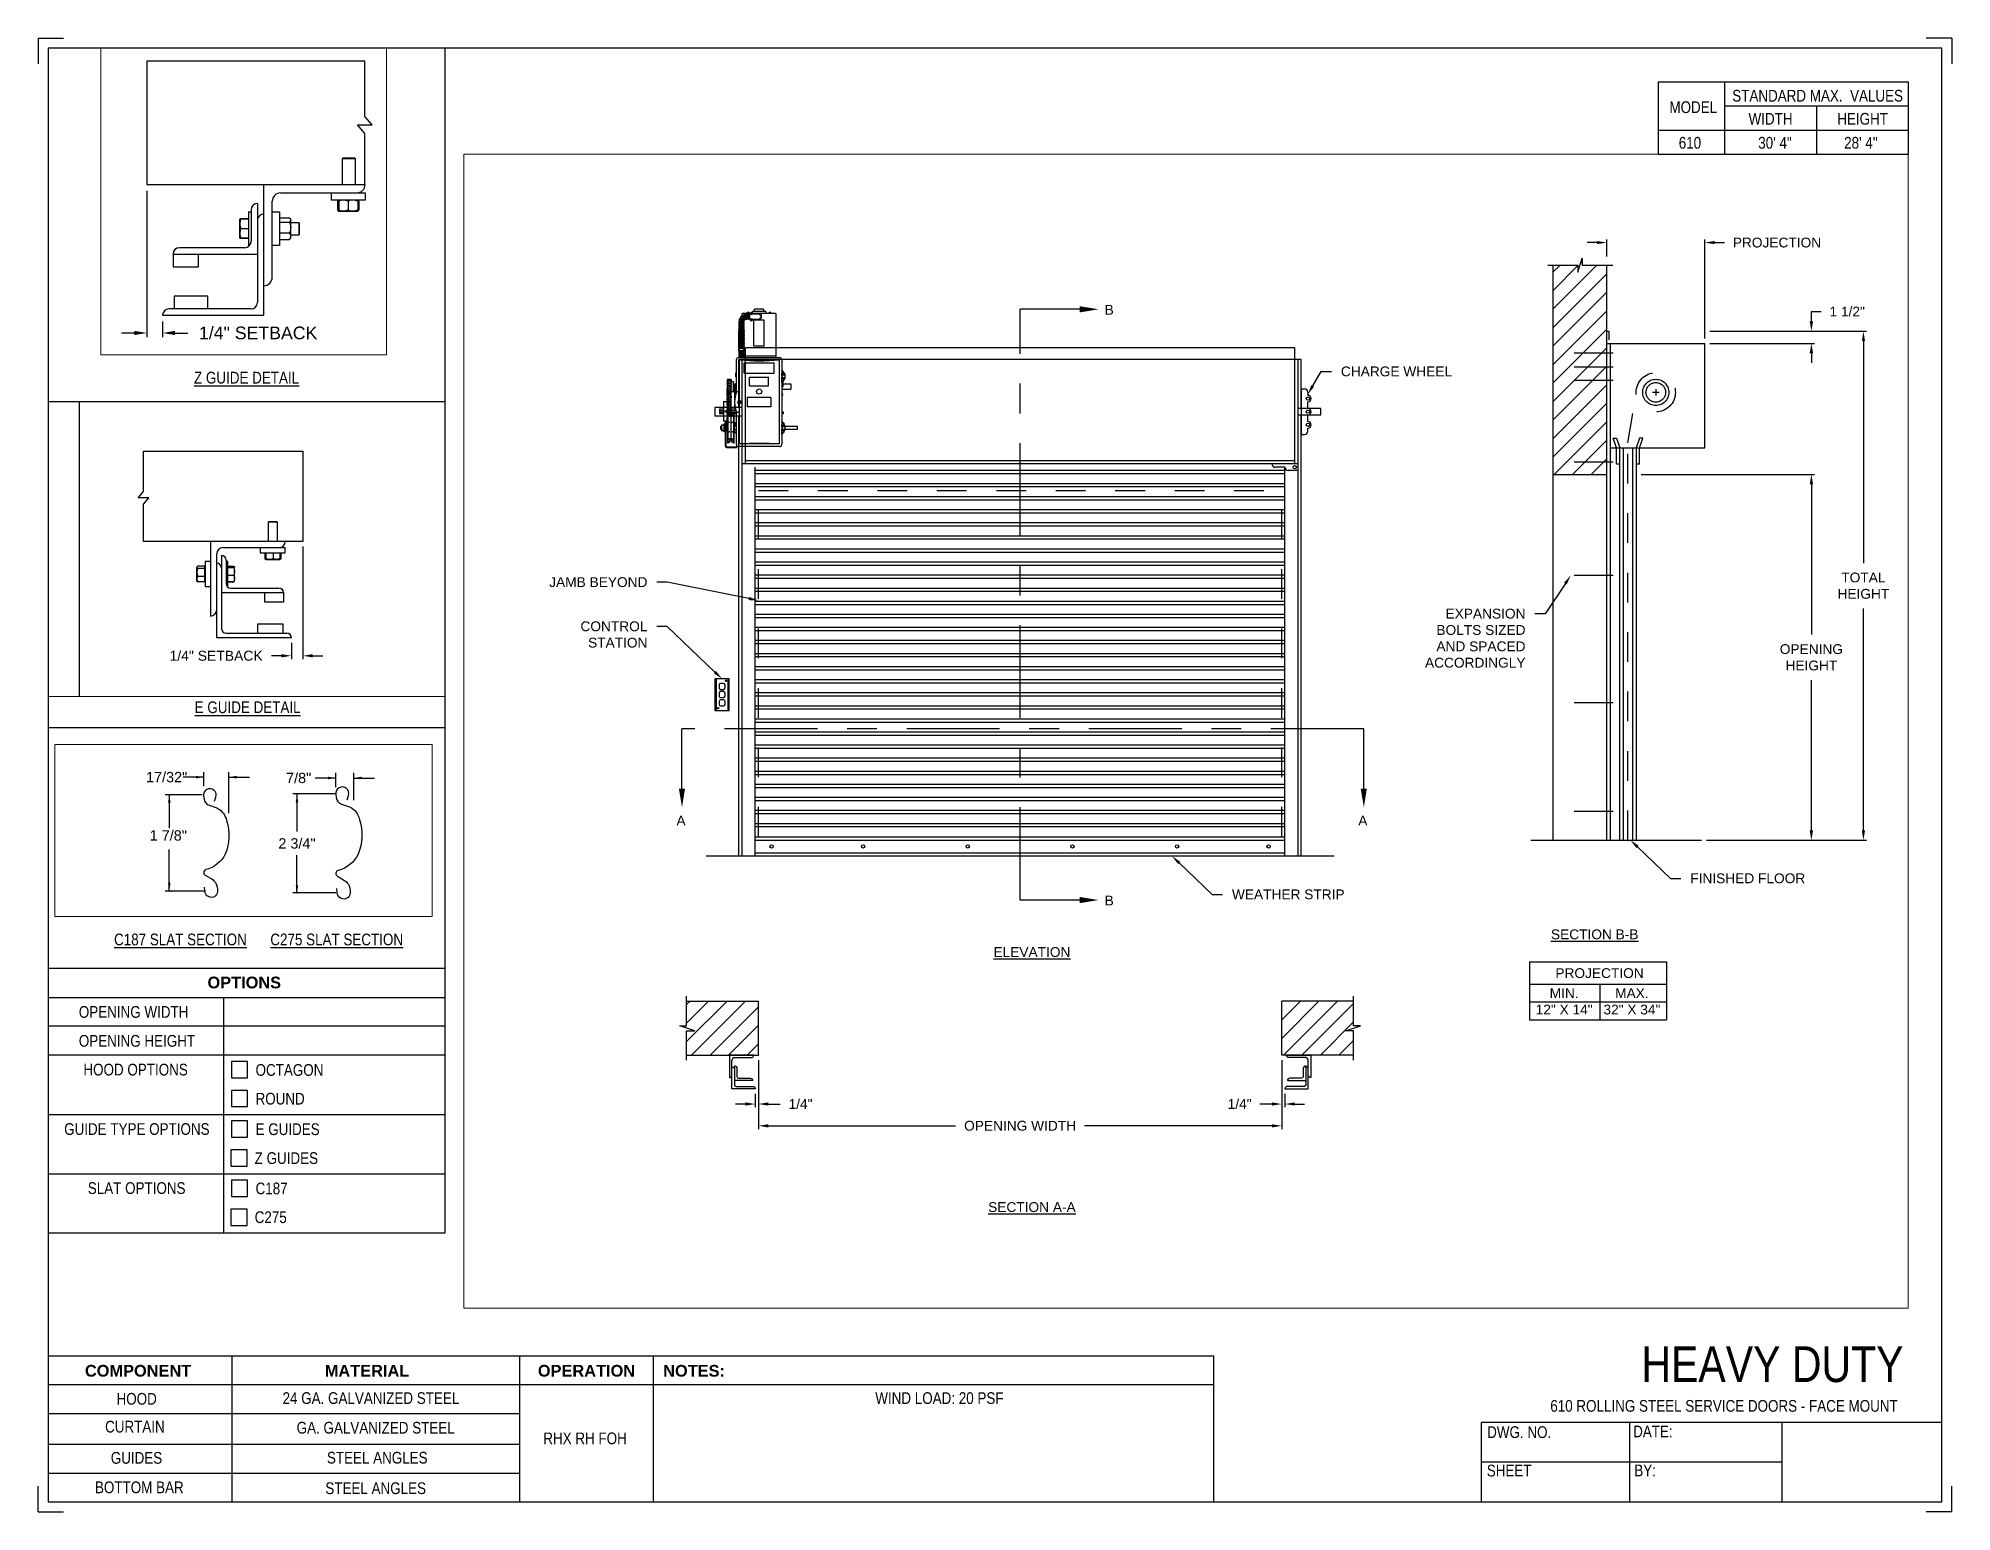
# Paper-space layout '610 RHX LH FOH' of a CAD drawing. Header units: inches. Extents: x 0.1 to 10.9, y 0.1 to 8.4.
# The model-space entities are those that its viewports show. They can reach past a viewport. Long polylines and large blocks are cut down to what shows.
import ezdxf
from ezdxf import colors
from ezdxf.entities.mleader import LeaderData, LeaderLine
from ezdxf.enums import TextEntityAlignment as Align
from ezdxf.math import Vec2, Vec3

# ---------------------------------------------------------------- set-up
doc = ezdxf.new("R2010")
doc.units = ezdxf.units.IN
doc.header["$LTSCALE"] = 0.25
doc.header["$MEASUREMENT"] = 0
for name, pattern in [('CENTER', [2, 1.25, -0.25, 0.25, -0.25]), ('CENTER2', [1.125, 0.75, -0.125, 0.125, -0.125]), ('HIDDEN', [0.375, 0.25, -0.125])]:
    doc.linetypes.add(name, pattern=pattern)
for name, color, linetype in [('ANNOTATIONS', 1, 'Continuous'), ('DETAILS', 4, 'Continuous'), ('RHX LH F.O.H.', 7, 'Continuous'), ('SECTION CUTS', 6, 'CENTER'), ('TITLE BLOCK', 7, 'Continuous')]:
    doc.layers.add(name, color=color, linetype=linetype)
doc.styles.add('ARIAL', font='arial.ttf', dxfattribs={"height": 0.09375})
doc.styles.add('CADdetails-DIMENSIONS', font='ARIALN.TTF', dxfattribs={"height": 2.38})
doc.styles.get("Standard").update_dxf_attribs({"font": 'romans.shx'})
doc.dimstyles.new('ARIAL', dxfattribs={"dimtxt": 0.09375, "dimasz": 0.09375, "dimexe": 0.03125, "dimexo": 0.046875, "dimgap": 0.09, "dimtad": 0, "dimtih": 1, "dimtoh": 1, "dimdec": 4, "dimzin": 0, "dimdsep": 46, "dimlunit": 4, "dimtxsty": 'ARIAL', "dimcen": 0.09, "dimadec": 0, "dimazin": 0, "dimtfac": 1, "dimtdec": 4, "dimtix": 1, "dimtofl": 0, "dimtmove": 0, "dimatfit": 3, "dimfxl": 0.18, "dimfrac": 2, "dimtolj": 1, "dimtzin": 0, "dimarcsym": 0})
doc.dimstyles.new('STANDARD$0', dxfattribs={"dimtxt": 0.09375, "dimasz": 0.09375, "dimexe": 0.03125, "dimexo": 0.046875, "dimgap": 0.09, "dimtad": 0, "dimtih": 1, "dimtoh": 1, "dimdec": 4, "dimzin": 0, "dimdsep": 46, "dimtxsty": 'ARIAL', "dimcen": 0.09, "dimadec": 0, "dimazin": 0, "dimtfac": 1, "dimtdec": 4, "dimtofl": 0, "dimtmove": 0, "dimatfit": 1, "dimfxl": 1, "dimtolj": 1, "dimtzin": 0, "dimarcsym": 0})
pattern_1 = [(45, (-7.17017, -70.7013), (-0.08838835, 0.08838835), [])]

psp = doc.layouts.new('610 RHX LH FOH')

# ---------------------------------------------------------------- texts
at = {"layer": 'TITLE BLOCK', "attachment_point": 2, "style": 'CADdetails-DIMENSIONS'}
for s, width, insert, char_height in [('MODEL', 0.28815, (9.45, 8.068), 0.0664), ('STANDARD MAX.  VALUES', 1.75949, (10.155, 8.133), 0.06641), ('WIDTH', 0.42908, (9.888, 8.002), 0.0664), ('HEIGHT', 0.42908, (10.41, 8.002), 0.0664), ('610', 0.29952, (9.431, 7.866), 0.0664)]:
    psp.add_mtext_dynamic_manual_height_columns(s, width=width, gutter_width=1.363, heights=[0], dxfattribs=dict(at, insert=insert, char_height=char_height))
at = {"layer": 'TITLE BLOCK', "style": 'CADdetails-DIMENSIONS'}
for s, insert, char_height, width, attachment_point in [('30\' 4"', (9.913, 7.866), 0.0664, 1.75949, 2), ('28\' 4"', (10.4, 7.866), 0.0664, 1.75949, 2), ('{\\LZ GUIDE DETAIL}', (1.248, 6.534), 0.06641, 1.75949, 2), ('{\\LE GUIDE DETAIL}', (1.254, 4.665), 0.06641, 1.75949, 2), ('{\\LC187 SLAT SECTION}', (0.873, 3.348), 0.06641, 1.75949, 2), ('{\\LC275 SLAT SECTION}', (1.759, 3.348), 0.06641, 1.75949, 2), ('{\\fArial|b1|i0|c0|p34;OPTIONS}', (1.235, 3.104), 0.06641, 1.75949, 2), ('OPENING WIDTH', (0.297, 2.937), 0.06641, 1.30693, 1), ('OPENING HEIGHT', (0.297, 2.773), 0.06641, 1.30693, 1), ('HOOD OPTIONS', (0.323, 2.61), 0.06641, 1.30693, 1), ('OCTAGON', (1.299, 2.608), 0.0664, 1.23928, 1), ('ROUND', (1.299, 2.445), 0.0664, 1.53035, 1), ('GUIDE TYPE OPTIONS', (0.214, 2.273), 0.06641, 1.30693, 1), ('E GUIDES ', (1.299, 2.272), 0.0664, 1.23928, 1), ('Z GUIDES', (1.294, 2.108), 0.0664, 1.53035, 1), ('SLAT OPTIONS', (0.348, 1.938), 0.06641, 1.30693, 1), ('C187', (1.299, 1.936), 0.0664, 1.23928, 1), ('C275', (1.294, 1.773), 0.0664, 1.53035, 1), ('\\A1;HEAVY DUTY', (10.642, 1.008), 0.20312, 2.03069, 3), ('{\\fArial|b1|i0|c0|p34;COMPONENT}', (0.633, 0.902), 0.06641, 1.75949, 2), ('{\\fArial|b1|i0|c0|p34;MATERIAL}', (1.931, 0.902), 0.06641, 1.75949, 2), ('{\\fArial|b1|i0|c0|p34;OPERATION}', (3.175, 0.902), 0.06641, 1.75949, 2), ('{\\fArial|b1|i0|c0|p34;NOTES:}', (3.785, 0.902), 0.06641, 1.75949, 2), ('HOOD', (0.625, 0.743), 0.0664, 1.75949, 2), ('24 GA. GALVANIZED STEEL', (1.953, 0.747), 0.06641, 1.75949, 2), ('\\pt0.13281;WIND LOAD: 20 PSF', (5.176, 0.747), 0.06641, 3.11182, 2), ('610 ROLLING STEEL SERVICE DOORS - FACE MOUNT', (9.624, 0.703), 0.06641, 2.79915, 2), ('CURTAIN', (0.615, 0.585), 0.0664, 1.75949, 2), ('GA. GALVANIZED STEEL', (1.98, 0.579), 0.06641, 1.75949, 2), ('DWG. NO.', (8.463, 0.554), 0.0664, 1.75949, 2), ('DATE:', (9.221, 0.558), 0.0664, 1.75949, 2), ('\\P\\PRHX RH FOH', (3.167, 0.74), 0.0664, 1.75949, 2), ('GUIDES', (0.624, 0.408), 0.0664, 1.75949, 2), ('STEEL ANGLES', (1.989, 0.409), 0.06641, 1.75949, 2), ('SHEET', (8.406, 0.336), 0.0664, 1.75949, 2), ('BY:', (9.177, 0.337), 0.0664, 1.75949, 2), ('BOTTOM BAR', (0.64, 0.241), 0.0664, 1.75949, 2), ('STEEL ANGLES', (1.98, 0.236), 0.06641, 1.75949, 2)]:
    psp.add_mtext(s, dxfattribs=dict(at, insert=insert, char_height=char_height, width=width, attachment_point=attachment_point))

msp = doc.modelspace()

# ---------------------------------------------------------------- texts
at = {"layer": 'ANNOTATIONS', "style": 'ARIAL'}
msp.add_text('1 7/8"', height=0.09375, dxfattribs=at).set_placement((195.64185, 215.99205))
at = {"layer": 'ANNOTATIONS', "linetype": 'Continuous', "style": 'ARIAL'}
msp.add_text('2 3/4"', height=0.09375, dxfattribs=at).set_placement((196.97789, 215.96675), align=Align.MIDDLE_CENTER)
at = {"layer": 'ANNOTATIONS', "insert": (195.7954, 216.56757), "char_height": 0.09375, "attachment_point": 5, "style": 'ARIAL'}
msp.add_mtext('17/32"', dxfattribs=at)
at = {"layer": 'ANNOTATIONS', "linetype": 'Continuous', "insert": (196.99315, 216.5599), "char_height": 0.09375, "attachment_point": 5, "style": 'ARIAL'}
msp.add_mtext('7/8"', dxfattribs=at)
at = {"layer": 'ANNOTATIONS', "char_height": 0.09375, "attachment_point": 2, "style": 'ARIAL'}
for s, insert, width in [('{\\LSECTION B-B}', (185.76052, 199.82931), 1.3823677), ('{\\LELEVATION}', (180.38206, 199.65992), 3.0834986), ('{\\LSECTION A-A}', (180.38206, 197.22209), 1.3823677)]:
    msp.add_mtext(s, dxfattribs=dict(at, insert=insert, width=width))
for s, width, insert in [('PROJECTION ', 1.7594917, (185.80652, 199.45859)), ('MIN.\\P12" X 14" ', 0.6711642, (185.4684, 199.2666)), ('MAX.\\P32" X 34"', 0.6567117, (186.11583, 199.2666))]:
    msp.add_mtext_dynamic_manual_height_columns(s, width=width, gutter_width=1.36268, heights=[0], dxfattribs=dict(at, insert=insert))
at = {"layer": 'SECTION CUTS', "style": 'ARIAL'}
for s, p in [('B', (181.07699, 205.70568)), ('A', (176.98496, 200.82317)), ('A', (183.50091, 200.82317)), ('B', (181.07699, 200.05842))]:
    msp.add_text(s, height=0.09375, dxfattribs=at).set_placement(p)

# ---------------------------------------------------------------- blocks, each defined once
blk = doc.blocks.new('*D39')
at = {"layer": 'ANNOTATIONS', "color": 0, "lineweight": -2, "transparency": 16777216}
for p, q in [((195.322, 221.127), (195.322, 220.042)), ((195.438, 220.158), (195.438, 220.042)), ((195.229, 220.073), (195.135, 220.073)), ((195.531, 220.073), (195.625, 220.073))]:
    blk.add_line(p, q, dxfattribs=at)
at = {"layer": 'ANNOTATIONS', "color": 0, "transparency": 16777216}
for points in [[(195.229, 220.089), (195.229, 220.058), (195.322, 220.073)], [(195.531, 220.089), (195.531, 220.058), (195.438, 220.073)]]:
    blk.add_solid(points, dxfattribs=at)
at = {"layer": 'defpoints', "color": 0, "transparency": 16777216}
for p in [(195.322, 221.174), (195.438, 220.205), (195.438, 220.073)]:
    blk.add_point(p, dxfattribs=at)
at = {"layer": 'ANNOTATIONS', "color": 0, "transparency": 16777216, "insert": (196.146, 220.073), "char_height": 0.09375, "attachment_point": 5, "style": 'ARIAL'}
blk.add_mtext('\\A1;1/4" SETBACK', dxfattribs=at)
blk = doc.blocks.new('*D43')
at = {"layer": 'ANNOTATIONS', "color": 0, "lineweight": -2, "transparency": 16777216}
for p, q in [((196.356, 218.413), (196.356, 217.353)), ((196.247, 217.505), (196.247, 217.353)), ((196.154, 217.384), (196.06, 217.384)), ((196.449, 217.384), (196.543, 217.384))]:
    blk.add_line(p, q, dxfattribs=at)
at = {"layer": 'ANNOTATIONS', "color": 0, "transparency": 16777216}
for points in [[(196.154, 217.4), (196.154, 217.369), (196.247, 217.384)], [(196.449, 217.4), (196.449, 217.369), (196.356, 217.384)]]:
    blk.add_solid(points, dxfattribs=at)
at = {"layer": 'defpoints', "color": 0, "transparency": 16777216}
for p in [(196.356, 218.46), (196.247, 217.552), (196.247, 217.384)]:
    blk.add_point(p, dxfattribs=at)
at = {"layer": 'ANNOTATIONS', "color": 0, "transparency": 16777216, "insert": (195.539, 217.384), "char_height": 0.09375, "attachment_point": 5, "style": 'ARIAL'}
blk.add_mtext('\\A1;1/4" SETBACK', dxfattribs=at)
blk = doc.blocks.new('*D68')
at = {"layer": 'ANNOTATIONS', "color": 0, "lineweight": -2, "transparency": 16777216}
for p, q in [((187.831, 205.641), (187.831, 205.735)), ((187.831, 205.735), (187.925, 205.735)), ((186.86, 205.547), (187.862, 205.547)), ((186.86, 205.432), (187.862, 205.432)), ((187.831, 205.338), (187.831, 205.245))]:
    blk.add_line(p, q, dxfattribs=at)
at = {"layer": 'ANNOTATIONS', "color": 0, "transparency": 16777216}
for points in [[(187.815, 205.641), (187.847, 205.641), (187.831, 205.547)], [(187.815, 205.338), (187.847, 205.338), (187.831, 205.432)]]:
    blk.add_solid(points, dxfattribs=at)
at = {"layer": 'defpoints', "color": 0, "transparency": 16777216}
for p in [(186.813, 205.547), (186.813, 205.432), (187.831, 205.547)]:
    blk.add_point(p, dxfattribs=at)
at = {"layer": 'ANNOTATIONS', "color": 0, "transparency": 16777216, "insert": (188.173, 205.735), "char_height": 0.0938, "attachment_point": 5, "style": 'ARIAL'}
blk.add_mtext('\\A1;1 1/2"', dxfattribs=at)
blk = doc.blocks.new('*D64')
at = {"layer": 'ANNOTATIONS', "color": 0, "lineweight": -2, "transparency": 16777216}
for p, q in [((182.769, 198.581), (182.769, 198.129)), ((182.8, 198.258), (182.8, 198.129)), ((182.675, 198.16), (182.561, 198.16)), ((182.894, 198.16), (182.988, 198.16))]:
    blk.add_line(p, q, dxfattribs=at)
at = {"layer": 'ANNOTATIONS', "color": 0, "transparency": 16777216}
for points in [[(182.675, 198.176), (182.675, 198.145), (182.769, 198.16)], [(182.894, 198.176), (182.894, 198.145), (182.8, 198.16)]]:
    blk.add_solid(points, dxfattribs=at)
at = {"layer": 'defpoints', "color": 0, "transparency": 16777216}
for p in [(182.769, 198.628), (182.8, 198.305), (182.8, 198.16)]:
    blk.add_point(p, dxfattribs=at)
at = {"layer": 'ANNOTATIONS', "color": 0, "transparency": 16777216, "insert": (182.367, 198.16), "char_height": 0.0938, "attachment_point": 5, "style": 'ARIAL'}
blk.add_mtext('\\A1;1/4"', dxfattribs=at)
blk = doc.blocks.new('*D65')
at = {"layer": 'ANNOTATIONS', "color": 0, "lineweight": -2, "transparency": 16777216}
for p, q in [((177.769, 198.581), (177.769, 198.129)), ((177.738, 198.258), (177.738, 198.129)), ((177.644, 198.16), (177.55, 198.16)), ((177.863, 198.16), (177.977, 198.16))]:
    blk.add_line(p, q, dxfattribs=at)
at = {"layer": 'ANNOTATIONS', "color": 0, "transparency": 16777216}
for points in [[(177.644, 198.176), (177.644, 198.145), (177.738, 198.16)], [(177.863, 198.176), (177.863, 198.145), (177.769, 198.16)]]:
    blk.add_solid(points, dxfattribs=at)
at = {"layer": 'defpoints', "color": 0, "transparency": 16777216}
for p in [(177.769, 198.628), (177.738, 198.305), (177.738, 198.16)]:
    blk.add_point(p, dxfattribs=at)
at = {"layer": 'ANNOTATIONS', "color": 0, "transparency": 16777216, "insert": (178.171, 198.16), "char_height": 0.0938, "attachment_point": 5, "style": 'ARIAL'}
blk.add_mtext('\\A1;1/4"', dxfattribs=at)
blk = doc.blocks.new('*D66')
at = {"layer": 'ANNOTATIONS', "color": 0, "lineweight": -2, "transparency": 16777216}
for p, q in [((177.769, 198.581), (177.769, 197.92)), ((182.769, 198.581), (182.769, 197.92)), ((177.863, 197.952), (179.653, 197.952)), ((182.675, 197.952), (180.885, 197.952))]:
    blk.add_line(p, q, dxfattribs=at)
at = {"layer": 'ANNOTATIONS', "color": 0, "transparency": 16777216}
for points in [[(177.863, 197.967), (177.863, 197.936), (177.769, 197.952)], [(182.675, 197.967), (182.675, 197.936), (182.769, 197.952)]]:
    blk.add_solid(points, dxfattribs=at)
at = {"layer": 'defpoints', "color": 0, "transparency": 16777216}
for p in [(177.769, 198.628), (182.769, 198.628), (182.769, 197.952)]:
    blk.add_point(p, dxfattribs=at)
at = {"layer": 'ANNOTATIONS', "color": 0, "transparency": 16777216, "insert": (180.269, 197.952), "char_height": 0.09375, "attachment_point": 5, "style": 'ARIAL'}
blk.add_mtext('\\A1;OPENING WIDTH', dxfattribs=at)
blk = doc.blocks.new('*D69')
at = {"layer": 'ANNOTATIONS', "color": 0, "lineweight": -2, "transparency": 16777216}
for p, q in [((187.163, 204.179), (187.862, 204.179)), ((187.831, 204.085), (187.831, 202.648)), ((187.831, 200.776), (187.831, 202.213)), ((186.829, 200.682), (187.862, 200.682))]:
    blk.add_line(p, q, dxfattribs=at)
at = {"layer": 'ANNOTATIONS', "color": 0, "transparency": 16777216}
for points in [[(187.815, 204.085), (187.847, 204.085), (187.831, 204.179)], [(187.815, 200.776), (187.847, 200.776), (187.831, 200.682)]]:
    blk.add_solid(points, dxfattribs=at)
at = {"layer": 'defpoints', "color": 0, "transparency": 16777216}
for p in [(187.116, 204.179), (186.782, 200.682), (187.831, 200.682)]:
    blk.add_point(p, dxfattribs=at)
at = {"layer": 'ANNOTATIONS', "color": 0, "transparency": 16777216, "insert": (187.831, 202.43), "char_height": 0.09375, "attachment_point": 5, "style": 'ARIAL'}
blk.add_mtext('\\A1;OPENING\\PHEIGHT', dxfattribs=at)
blk = doc.blocks.new('*D70')
at = {"layer": 'ANNOTATIONS', "color": 0, "lineweight": -2, "transparency": 16777216}
for p, q in [((187.025, 205.547), (188.359, 205.547)), ((188.328, 205.453), (188.328, 203.332)), ((188.328, 200.776), (188.328, 202.897)), ((186.829, 200.682), (188.359, 200.682))]:
    blk.add_line(p, q, dxfattribs=at)
at = {"layer": 'ANNOTATIONS', "color": 0, "transparency": 16777216}
for points in [[(188.313, 205.453), (188.344, 205.453), (188.328, 205.547)], [(188.313, 200.776), (188.344, 200.776), (188.328, 200.682)]]:
    blk.add_solid(points, dxfattribs=at)
at = {"layer": 'defpoints', "color": 0, "transparency": 16777216}
for p in [(186.978, 205.547), (186.782, 200.682), (188.328, 200.682)]:
    blk.add_point(p, dxfattribs=at)
at = {"layer": 'ANNOTATIONS', "color": 0, "transparency": 16777216, "insert": (188.328, 203.115), "char_height": 0.0938, "attachment_point": 5, "style": 'ARIAL'}
blk.add_mtext('\\A1;TOTAL\\PHEIGHT', dxfattribs=at)
blk = doc.blocks.new('*D71')
at = {"layer": 'ANNOTATIONS', "color": 0, "lineweight": -2, "transparency": 16777216}
for p, q in [((185.875, 206.263), (185.875, 206.426)), ((186.813, 205.479), (186.813, 206.426)), ((185.782, 206.395), (185.688, 206.395)), ((186.907, 206.395), (187, 206.395))]:
    blk.add_line(p, q, dxfattribs=at)
at = {"layer": 'ANNOTATIONS', "color": 0, "transparency": 16777216}
for points in [[(185.782, 206.411), (185.782, 206.38), (185.875, 206.395)], [(186.907, 206.411), (186.907, 206.38), (186.813, 206.395)]]:
    blk.add_solid(points, dxfattribs=at)
at = {"layer": 'defpoints', "color": 0, "transparency": 16777216}
for p in [(186.813, 206.395), (185.875, 206.217), (186.813, 205.432)]:
    blk.add_point(p, dxfattribs=at)
at = {"layer": 'ANNOTATIONS', "color": 0, "transparency": 16777216, "insert": (187.502, 206.395), "char_height": 0.09375, "attachment_point": 5, "style": 'ARIAL'}
blk.add_mtext('\\A1;PROJECTION', dxfattribs=at)

# ---------------------------------------------------------------- dimensions: what is measured, and where the dimension line sits
at = {"layer": 'ANNOTATIONS'}
dim = msp.add_linear_dim(base=(195.43763, 220.07329), p1=(195.3223, 221.17353), p2=(195.43763, 220.20478), text='1/4" SETBACK', dimstyle='STANDARD$0', override={"dimarcsym": 1}, dxfattribs=at)
dim.commit()
dim.dimension.update_dxf_attribs({"geometry": '*D39', "text_midpoint": (196.14602, 220.07329), "dimtype": 160})
dim = msp.add_linear_dim(base=(196.24748, 217.38444), p1=(196.3556, 218.46002), p2=(196.24748, 217.55182), angle=180, text='1/4" SETBACK', dimstyle='STANDARD$0', override={"dimarcsym": 1}, dxfattribs=at)
dim.commit()
dim.dimension.update_dxf_attribs({"geometry": '*D43', "text_midpoint": (195.53909, 217.38444)})
for base, p1, p2, text, dimstyle, picture, middle in [((186.81293, 206.39519), (185.87543, 206.21655), (186.81293, 205.4321), 'PROJECTION', 'STANDARD$0', '*D71', (187.50204, 206.39519)), ((177.73772, 198.16049), (177.76897, 198.62782), (177.73772, 198.30535), '1/4"', 'ARIAL', '*D65', (178.17075, 198.16049)), ((182.76897, 197.95153), (177.76897, 198.62782), (182.76897, 198.62782), 'OPENING WIDTH', 'STANDARD$0', '*D66', (180.26897, 197.95153)), ((182.80022, 198.16049), (182.76897, 198.62782), (182.80022, 198.30535), '1/4"', 'ARIAL', '*D64', (182.36718, 198.16049))]:
    dim = msp.add_linear_dim(base=base, p1=p1, p2=p2, text=text, dimstyle=dimstyle, dxfattribs=at)
    dim.commit()
    dim.dimension.update_dxf_attribs({"geometry": picture, "text_midpoint": middle, "dimtype": 160})
for base, p1, p2, text, picture, middle in [((187.83097, 205.54715), (186.81293, 205.4321), (186.81293, 205.54715), '1 1/2"', '*D68', (188.17341, 205.73465)), ((188.3282, 200.6821), (186.97805, 205.54715), (186.78168, 200.6821), 'TOTAL\\PHEIGHT', '*D70', (188.3282, 203.11462)), ((187.83097, 200.6821), (187.11601, 204.17874), (186.78168, 200.6821), 'OPENING\\PHEIGHT', '*D69', (187.83097, 202.43042))]:
    dim = msp.add_linear_dim(base=base, p1=p1, p2=p2, angle=90, text=text, dimstyle='STANDARD$0', dxfattribs=at)
    dim.commit()
    dim.dimension.update_dxf_attribs({"geometry": picture, "text_midpoint": middle})

# ---------------------------------------------------------------- hatches: boundary and pattern name
at = {"layer": 'RHX LH F.O.H.', "linetype": 'Continuous'}
h = msp.add_hatch(dxfattribs=at)
h.set_pattern_fill('ANSI31', color=256, style=0)
h.set_pattern_definition([(45, (-7.71918, -70.93625), (-0.088388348, 0.088388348), [])])
h.paths.add_polyline_path([(185.87543, 205.44587), (185.87543, 206.18046), (185.63894, 206.18046), (185.63894, 206.24512), (185.60052, 206.11176), (185.60052, 206.18046), (185.3598, 206.18046), (185.3598, 205.63016)])
h.paths.add_polyline_path([(185.3598, 205.63016), (185.3598, 204.17874), (185.87543, 204.17874), (185.87543, 205.4321), (185.87543, 205.44587)])
at = {"layer": 'RHX LH F.O.H.'}
h = msp.add_hatch(dxfattribs=at)
h.set_pattern_fill('ANSI31', color=256, style=0)
h.set_pattern_definition(pattern_1)
h.paths.add_polyline_path([(177.76897, 199.14345), (177.08147, 199.14345), (177.08147, 198.90625), (177.01736, 198.90625), (177.15943, 198.85934), (177.08147, 198.85934), (177.08147, 198.62782), (177.76897, 198.62782), (177.76897, 198.79033)])
h = msp.add_hatch(dxfattribs=at)
h.set_pattern_fill('ANSI31', color=256, style=0)
h.set_pattern_definition(pattern_1)
h.paths.add_polyline_path([(183.52057, 198.90625), (183.45647, 198.90625), (183.45647, 199.14345), (182.76897, 199.14345), (182.76897, 198.62782), (182.78714, 198.62782), (183.45647, 198.62782), (183.45647, 198.85934), (183.3785, 198.85934)])

# ---------------------------------------------------------------- linework, layer by layer
at = {"layer": 'ANNOTATIONS'}
for p, q in [((196.13226, 216.48582), (196.13226, 216.61445)), ((196.35963, 216.24027), (196.35963, 216.61445)), ((196.13226, 216.56757), (195.94476, 216.56757)), ((196.35963, 216.56757), (196.54713, 216.56757)), ((196.11872, 216.4065), (195.78122, 216.4065)), ((195.8197, 216.4065), (195.8197, 216.10494)), ((195.8197, 215.53463), (195.8197, 215.91181)), ((196.14685, 215.53463), (195.78122, 215.53463)), ((186.8598, 205.4321), (187.86222, 205.4321)), ((186.20355, 204.17874), (187.86222, 204.17874)), ((185.13783, 199.51802), (185.13783, 198.96665)), ((185.13783, 199.51802), (186.4456, 199.51802)), ((186.4456, 199.51802), (186.4456, 198.96665)), ((185.13783, 199.30655), (186.4456, 199.30655)), ((185.81068, 199.30655), (185.81068, 198.96665)), ((185.13783, 199.1366), (186.4456, 199.1366)), ((185.13783, 198.96665), (186.4456, 198.96665))]:
    msp.add_line(p, q, dxfattribs=at)
at = {"layer": 'ANNOTATIONS', "linetype": 'ByBlock'}
for p, q in [((197.33001, 216.5599), (197.14251, 216.5599)), ((197.33001, 216.47815), (197.33001, 216.60678)), ((197.49453, 216.35979), (197.49453, 216.60678)), ((197.49453, 216.5599), (197.68203, 216.5599)), ((197.32918, 216.41677), (196.94125, 216.41677)), ((196.97789, 216.41677), (196.97789, 216.07375)), ((196.97789, 215.51674), (196.97789, 215.85975)), ((197.32918, 215.51674), (196.94125, 215.51674))]:
    msp.add_line(p, q, dxfattribs=at)
at = {"layer": 'ANNOTATIONS'}
for p in [(195.8197, 215.60913), (195.83747, 215.53463)]:
    msp.add_point(p, dxfattribs=at)
at = {"layer": 'ANNOTATIONS', "linetype": 'ByBlock'}
msp.add_point((196.97789, 215.51674), dxfattribs=at)
at = {"layer": 'ANNOTATIONS'}
for points in [[(196.06194, 216.55585), (196.06194, 216.57929), (196.13226, 216.56757)], [(196.42995, 216.57929), (196.42995, 216.55585), (196.35963, 216.56757)], [(195.83142, 216.33618), (195.80798, 216.33618), (195.8197, 216.4065)], [(195.83142, 215.60495), (195.80798, 215.60495), (195.8197, 215.53463)], [(187.81535, 205.33835), (187.8466, 205.33835), (187.83097, 205.4321)], [(187.81535, 204.08499), (187.8466, 204.08499), (187.83097, 204.17874)]]:
    msp.add_solid(points, dxfattribs=at)
at = {"layer": 'ANNOTATIONS', "linetype": 'ByBlock'}
for points in [[(197.25969, 216.54818), (197.25969, 216.57162), (197.33001, 216.5599)], [(197.56485, 216.57162), (197.56485, 216.54818), (197.49453, 216.5599)], [(196.98961, 216.34067), (196.96617, 216.34067), (196.97789, 216.41099)], [(196.98961, 215.58706), (196.96617, 215.58706), (196.97789, 215.51674)]]:
    msp.add_solid(points, dxfattribs=at)
at = {"layer": 'defpoints'}
msp.add_lwpolyline([(213.72204, 214.75854), (194.25216, 214.75854), (194.25216, 227.49365), (213.72204, 227.49365)], close=True, dxfattribs=at)
at = {"layer": 'DETAILS'}
for p, q in [((196.88131, 221.61403), (196.98997, 221.61403)), ((196.93564, 221.55077), (196.88131, 221.61403)), ((196.98997, 221.61403), (196.93564, 221.67728)), ((196.77415, 221.37028), (196.76954, 221.36567)), ((196.76954, 221.17353), (196.76954, 221.36567)), ((196.76954, 221.36567), (196.86329, 221.36567)), ((196.77415, 221.37028), (196.85869, 221.37028)), ((196.85869, 221.37028), (196.86329, 221.36567)), ((196.86329, 221.36567), (196.86329, 221.17353)), ((196.18763, 220.20478), (196.18763, 221.17353)), ((196.14075, 221.0329), (196.14075, 220.29853)), ((196.25013, 220.48603), (196.25013, 221.04853)), ((196.31263, 221.11103), (196.93763, 221.11103)), ((196.68763, 221.05778), (196.68763, 221.11103)), ((196.93763, 221.05778), (196.68763, 221.05778)), ((196.73664, 221.0502), (196.73357, 221.0484)), ((196.73357, 221.0484), (196.73357, 220.98403)), ((196.73573, 221.0484), (196.73573, 220.98403)), ((196.73916, 221.05505), (196.74215, 221.05763)), ((196.74232, 221.04968), (196.73968, 221.0484)), ((196.73968, 221.0484), (196.73968, 220.98403)), ((196.74232, 221.0484), (196.74232, 220.98403)), ((196.81263, 221.0484), (196.81263, 220.98403)), ((196.88294, 221.0484), (196.88294, 220.98403)), ((196.88557, 221.0484), (196.88557, 220.98403)), ((196.88953, 221.0484), (196.88953, 220.98403)), ((196.89169, 221.0484), (196.89169, 220.98403)), ((196.93763, 221.11103), (196.93763, 221.05778)), ((196.00988, 220.91571), (196.00989, 220.91573)), ((196.00988, 220.91571), (196.00988, 220.91571)), ((196.00988, 220.77509), (196.00988, 220.91571)), ((196.07538, 220.91761), (196.01616, 220.91761)), ((196.07538, 220.91688), (196.01616, 220.91688)), ((196.07538, 220.91684), (196.01616, 220.91684)), ((196.07538, 220.91662), (196.01616, 220.91662)), ((196.07538, 220.91578), (196.01616, 220.91578)), ((196.07538, 220.9704), (196.09388, 220.9704)), ((196.07538, 220.9704), (196.07538, 220.7204)), ((196.09388, 220.98603), (196.09388, 220.75165)), ((196.25013, 220.9704), (196.30338, 220.9704)), ((196.30338, 220.9704), (196.30338, 220.7204)), ((196.30338, 220.91571), (196.30538, 220.91571)), ((196.30538, 220.7649), (196.30538, 220.9259)), ((196.30538, 220.9259), (196.37713, 220.9259)), ((196.30538, 220.8948), (196.37713, 220.8948)), ((196.3815, 220.92152), (196.3865, 220.91571)), ((196.3865, 220.77509), (196.3865, 220.91571)), ((196.3865, 220.89228), (196.44577, 220.89228)), ((196.44577, 220.89228), (196.45038, 220.88767)), ((196.44577, 220.89228), (196.44577, 220.79853)), ((196.45038, 220.88767), (196.45038, 220.80313)), ((196.73664, 220.98223), (196.73357, 220.98403)), ((196.7401, 220.98168), (196.73573, 220.98403)), ((196.74232, 220.97465), (196.73916, 220.97737)), ((196.74232, 220.98275), (196.73968, 220.98403)), ((196.74232, 220.97465), (196.88294, 220.97465)), ((196.00988, 220.77509), (196.00988, 220.77509)), ((196.00989, 220.77506), (196.00989, 220.77507)), ((196.0099, 220.77506), (196.00989, 220.77506)), ((196.00993, 220.77501), (196.0099, 220.77506)), ((196.01593, 220.77502), (196.01616, 220.77418)), ((196.01593, 220.77402), (196.01616, 220.77319)), ((196.07538, 220.84553), (196.01616, 220.84553)), ((196.07538, 220.77516), (196.01616, 220.77516)), ((196.07538, 220.77502), (196.01616, 220.77502)), ((196.07538, 220.77418), (196.01616, 220.77418)), ((196.07538, 220.77397), (196.01616, 220.77397)), ((196.07538, 220.77393), (196.01616, 220.77393)), ((196.07538, 220.77319), (196.01616, 220.77319)), ((196.08194, 220.7204), (196.07538, 220.7204)), ((196.30338, 220.7204), (196.25013, 220.7204)), ((196.30538, 220.77509), (196.30338, 220.77509)), ((196.30538, 220.8143), (196.37713, 220.8143)), ((196.30538, 220.7649), (196.37713, 220.7649)), ((196.3865, 220.77509), (196.3815, 220.76928)), ((196.44577, 220.79853), (196.3865, 220.79853)), ((196.45038, 220.80313), (196.44577, 220.79853)), ((195.51575, 220.66131), (195.51575, 220.56415)), ((195.51575, 220.6579), (196.14075, 220.6579)), ((196.047, 220.70478), (195.56263, 220.70478)), ((195.70325, 220.56415), (195.70325, 220.6579)), ((195.51575, 220.56415), (195.70325, 220.56415)), ((195.77357, 220.3454), (195.52357, 220.3454)), ((195.52357, 220.3454), (195.52357, 220.25165)), ((195.77357, 220.25165), (195.77357, 220.3454)), ((195.43763, 220.20478), (196.18763, 220.20478)), ((196.09388, 220.25165), (195.4845, 220.25165)), ((194.80451, 218.87105), (194.85505, 218.92989)), ((194.90558, 218.87105), (194.80451, 218.87105)), ((194.85505, 218.81222), (194.90558, 218.87105)), ((196.03207, 218.6458), (196.02775, 218.64148)), ((196.02775, 218.64148), (196.02775, 218.46135)), ((196.11564, 218.64148), (196.02775, 218.64148)), ((196.11132, 218.6458), (196.03207, 218.6458)), ((196.11564, 218.64148), (196.11132, 218.6458)), ((196.11564, 218.46135), (196.11564, 218.64148)), ((195.48576, 218.46135), (195.48576, 217.75822)), ((195.54435, 217.55315), (195.54435, 218.34416)), ((195.5883, 218.32951), (195.5883, 217.64104)), ((195.60295, 218.40276), (196.18889, 218.40276)), ((195.95451, 218.40276), (195.95451, 218.35283)), ((195.95451, 218.35283), (196.18889, 218.35283)), ((195.99589, 218.35283), (195.99589, 218.29731)), ((196.00408, 218.35283), (196.00408, 218.29731)), ((196.00763, 218.35283), (196.00763, 218.29731)), ((196.07525, 218.35283), (196.07525, 218.29731)), ((196.13932, 218.35283), (196.13932, 218.29731)), ((196.1475, 218.35283), (196.1475, 218.29731)), ((196.18889, 218.35283), (196.18889, 218.40276)), ((195.35791, 218.19465), (195.35662, 218.19336)), ((195.35662, 218.19336), (195.35662, 218.1141)), ((195.36043, 218.22258), (195.35791, 218.21965)), ((195.35791, 218.08781), (195.35791, 218.21965)), ((195.43396, 218.22783), (195.3667, 218.22783)), ((195.43396, 218.20587), (195.3667, 218.20587)), ((195.43396, 218.07964), (195.43396, 218.22783)), ((195.43584, 218.21965), (195.43396, 218.21965)), ((195.48576, 218.27092), (195.43584, 218.27092)), ((195.43584, 218.27092), (195.43584, 218.03654)), ((195.63224, 218.28557), (195.63224, 218.06584)), ((195.64959, 218.27092), (195.63224, 218.27092)), ((195.64959, 218.03654), (195.64959, 218.27092)), ((195.64959, 218.22704), (195.70511, 218.22704)), ((195.64959, 218.22376), (195.70511, 218.22376)), ((195.64959, 218.21457), (195.70511, 218.21457)), ((195.71099, 218.21965), (195.70976, 218.22179)), ((195.71099, 218.08781), (195.71099, 218.21917)), ((195.99907, 218.2953), (196.00578, 218.29143)), ((196.00585, 218.29143), (196.13754, 218.29143)), ((196.13762, 218.29143), (196.14433, 218.2953)), ((196.1475, 218.29731), (196.13861, 218.29378)), ((196.14428, 218.29528), (196.1475, 218.29731)), ((195.35662, 218.1141), (195.35791, 218.11282)), ((195.35791, 218.08781), (195.36043, 218.08489)), ((195.43396, 218.13178), (195.3667, 218.13178)), ((195.43396, 218.07964), (195.3667, 218.07964)), ((195.43396, 218.08781), (195.43584, 218.08781)), ((195.43584, 218.03654), (195.48576, 218.03654)), ((195.64343, 218.03654), (195.64959, 218.03654)), ((195.64959, 218.14454), (195.70511, 218.14454)), ((195.64959, 218.0837), (195.70511, 218.0837)), ((195.64959, 218.08042), (195.70511, 218.08042)), ((195.70638, 218.08433), (195.70511, 218.08042)), ((195.70976, 218.08567), (195.71099, 218.08781)), ((196.17424, 217.97795), (195.5883, 217.97795)), ((195.67619, 218.0219), (196.13029, 218.0219)), ((195.99846, 217.89006), (195.99846, 217.97795)), ((196.17424, 217.89006), (195.99846, 217.89006)), ((196.17424, 217.98222), (196.17424, 217.89006)), ((195.93254, 217.59709), (195.93254, 217.68498)), ((195.93254, 217.68498), (196.16691, 217.68498)), ((196.16691, 217.68498), (196.16691, 217.59709)), ((196.24748, 217.55315), (195.54435, 217.55315)), ((195.63224, 217.59709), (196.20353, 217.59709))]:
    msp.add_line(p, q, dxfattribs=at)
for points in [[(196.93564, 221.67728), (196.93564, 222.08553), (195.3223, 222.08553), (195.3223, 221.17353), (196.93763, 221.17353)], [(196.93564, 221.17353), (196.93564, 221.55077)], [(194.85505, 218.92989), (194.85505, 219.30959), (196.3556, 219.30959), (196.3556, 218.46135), (194.85505, 218.46135), (194.85505, 218.81222)]]:
    msp.add_lwpolyline(points, dxfattribs=at)
at = {"layer": 'DETAILS', "linetype": 'Continuous'}
msp.add_lwpolyline([(197.43282, 216.36153), (197.44577, 216.40107, 1.25136537), (197.33034, 216.41197), (197.33426, 216.38158, 0.28712033), (197.38147, 216.32409), (197.45546, 216.29922, -0.22337537), (197.54588, 216.18083, -0.17060067), (197.53319, 215.86765, -0.22026111), (197.35146, 215.72195, 0.64862142), (197.34538, 215.66887), (197.40895, 215.63129, -0.11918191), (197.44119, 215.59995, -0.14967798), (197.46085, 215.5156), (197.46069, 215.51382, -0.533076), (197.37765, 215.46802, -0.02656611), (197.36185, 215.47782, -0.19330383), (197.34172, 215.5218), (197.33813, 215.55797)], format="xyb", dxfattribs=at)
at = {"layer": 'DETAILS'}
msp.add_lwpolyline([(196.23032, 216.34838), (196.24287, 216.38671, 1.25136537), (196.131, 216.39727), (196.1348, 216.36782, 0.28712033), (196.18055, 216.3121), (196.25226, 216.288, -0.22337537), (196.33989, 216.17326, -0.17060067), (196.32759, 215.86975, -0.22026111), (196.15147, 215.72854, 0.64862145), (196.14558, 215.67711), (196.20719, 215.64068, -0.11918191), (196.23843, 215.61031, -0.14967798), (196.25748, 215.52856), (196.25733, 215.52684, -0.533076), (196.17685, 215.48245, -0.02656611), (196.16154, 215.49194, -0.19330383), (196.14203, 215.53457), (196.13855, 215.56963)], format="xyb", dxfattribs=at)
for centre, radius, start, end in [((196.87513, 221.17353), 0.0625, 270, 0), ((196.14075, 220.98603), 0.04688, 90, 180), ((196.31263, 221.04853), 0.0625, 90, 180), ((196.18763, 220.9079), 0.04688, 90, 180), ((196.047, 220.75165), 0.04688, 270, 0), ((195.56098, 220.65954), 0.04527, 87.917978, 177.754387), ((195.56263, 220.6579), 0.04688, 90, 180), ((196.18763, 220.48603), 0.0625, 270, 0), ((196.09388, 220.29853), 0.04688, 270, 0), ((195.4845, 220.20478), 0.04688, 90, 180), ((196.13029, 218.46135), 0.05859, 270, 0), ((195.60295, 218.34416), 0.05859, 90, 180), ((195.5883, 218.28557), 0.04395, 0, 90), ((195.54435, 218.21233), 0.04395, 0, 90), ((195.67619, 218.06584), 0.04395, 180, 270), ((196.13183, 217.97949), 0.04244, 2.245613, 92.082022), ((196.13029, 217.97795), 0.04395, 0, 90), ((195.48576, 217.81682), 0.05859, 270, 0), ((195.63224, 217.64104), 0.04395, 180, 270), ((196.20353, 217.55315), 0.04395, 0, 90)]:
    msp.add_arc(centre, radius, start, end, dxfattribs=at)
for points, knots in [([(196.73357, 221.0484), (196.73538, 221.05127), (196.7372, 221.05415), (196.73915, 221.05504), (196.73916, 221.05504)], [0, 0, 0, 0, 0.99332562, 1, 1, 1, 1]), ([(196.73573, 221.0484), (196.7364, 221.04977), (196.738, 221.053), (196.73975, 221.05594), (196.74084, 221.05642), (196.74095, 221.05647)], [0, 0, 0, 0, 0.39860917, 0.94310679, 1, 1, 1, 1]), ([(196.74232, 221.05171), (196.7418, 221.05151), (196.73954, 221.05067), (196.73739, 221.04939), (196.73573, 221.0484)], [0, 0, 0, 0, 0.22784114, 1, 1, 1, 1]), ([(196.77747, 221.05778), (196.77255, 221.05742), (196.76253, 221.05669), (196.75088, 221.05249), (196.74425, 221.04932), (196.74232, 221.0484)], [0, 0, 0, 0, 0.40629057, 0.82726642, 1, 1, 1, 1]), ([(196.74232, 221.0484), (196.74232, 221.04979), (196.74232, 221.05309), (196.74232, 221.05689), (196.74232, 221.05748), (196.74232, 221.05778)], [0, 0, 0, 0, 0.26545991, 0.62807649, 1, 1, 1, 1]), ([(196.81263, 221.0484), (196.80716, 221.05086), (196.79603, 221.05588), (196.78387, 221.05776), (196.77764, 221.05778), (196.77747, 221.05778)], [0, 0, 0, 0, 0.48434141, 0.98632773, 1, 1, 1, 1]), ([(196.84778, 221.05778), (196.84286, 221.05742), (196.83284, 221.05669), (196.82119, 221.05249), (196.81456, 221.04932), (196.81263, 221.0484)], [0, 0, 0, 0, 0.40629057, 0.82726642, 1, 1, 1, 1]), ([(196.88294, 221.0484), (196.87747, 221.05086), (196.86634, 221.05588), (196.85418, 221.05776), (196.84795, 221.05778), (196.84778, 221.05778)], [0, 0, 0, 0, 0.48434141, 0.98632773, 1, 1, 1, 1]), ([(196.88294, 221.0484), (196.88294, 221.04979), (196.88294, 221.05309), (196.88294, 221.05689), (196.88294, 221.05748), (196.88294, 221.05778)], [0, 0, 0, 0, 0.26545991, 0.62807649, 1, 1, 1, 1]), ([(196.8831, 221.05747), (196.88341, 221.05706), (196.88409, 221.05615), (196.8849, 221.05239), (196.88541, 221.04939), (196.88557, 221.0484)], [0, 0, 0, 0, 0.36178326, 0.79041419, 1, 1, 1, 1]), ([(196.88431, 221.05632), (196.88458, 221.05617), (196.88589, 221.05543), (196.88763, 221.05236), (196.88906, 221.04938), (196.88953, 221.0484)], [0, 0, 0, 0, 0.15175447, 0.72144224, 1, 1, 1, 1]), ([(196.89169, 221.0484), (196.88988, 221.05127), (196.88806, 221.05415), (196.8861, 221.05504), (196.88609, 221.05504)], [0, 0, 0, 0, 0.99332562, 1, 1, 1, 1]), ([(196.01616, 220.91578), (196.0144, 220.91008), (196.01086, 220.89856), (196.01021, 220.88666), (196.00988, 220.88066)], [0, 0, 0, 0, 0.49545796, 1, 1, 1, 1]), ([(196.00988, 220.91571), (196.01009, 220.91572), (196.01052, 220.91574), (196.0132, 220.91576), (196.0154, 220.91578), (196.01616, 220.91578)], [0, 0, 0, 0, 0.3928666, 0.79169603, 1, 1, 1, 1]), ([(196.00988, 220.88066), (196.00989, 220.87982), (196.00994, 220.87352), (196.01131, 220.86163), (196.01453, 220.85093), (196.01616, 220.84553)], [0, 0, 0, 0, 0.07010266, 0.53079095, 1, 1, 1, 1]), ([(196.01616, 220.91662), (196.01481, 220.91651), (196.01211, 220.91627), (196.01021, 220.91597), (196.01001, 220.91579), (196.00994, 220.91573)], [0, 0, 0, 0, 0.39883061, 0.80149747, 1, 1, 1, 1]), ([(196.01616, 220.91684), (196.01481, 220.91669), (196.01211, 220.9164), (196.01022, 220.91603), (196.01002, 220.91581), (196.00995, 220.91574)], [0, 0, 0, 0, 0.40277376, 0.80942169, 1, 1, 1, 1]), ([(196.01616, 220.91761), (196.01482, 220.91736), (196.01212, 220.91686), (196.01027, 220.91625), (196.01007, 220.9159), (196.01001, 220.9158)], [0, 0, 0, 0, 0.41812145, 0.84026469, 1, 1, 1, 1]), ([(196.37713, 220.9259), (196.37852, 220.92458), (196.38182, 220.92147), (196.38562, 220.91628), (196.3862, 220.91234), (196.3865, 220.91035)], [0, 0, 0, 0, 0.26545991, 0.62807649, 1, 1, 1, 1]), ([(196.3865, 220.91035), (196.38649, 220.91), (196.38643, 220.90767), (196.38489, 220.90332), (196.38114, 220.89851), (196.37812, 220.89572), (196.37713, 220.8948)], [0, 0, 0, 0, 0.06653229, 0.43528257, 0.81455084, 1, 1, 1, 1]), ([(196.37713, 220.8948), (196.37959, 220.88854), (196.3846, 220.8758), (196.38649, 220.86188), (196.3865, 220.85474), (196.3865, 220.85455)], [0, 0, 0, 0, 0.48434141, 0.98632773, 1, 1, 1, 1]), ([(196.73357, 220.98403), (196.73538, 220.98116), (196.7372, 220.97827), (196.73915, 220.97739), (196.73916, 220.97738)], [0, 0, 0, 0, 0.99332562, 1, 1, 1, 1]), ([(196.73573, 220.98403), (196.7364, 220.98266), (196.738, 220.97943), (196.73975, 220.97649), (196.74084, 220.97601), (196.74095, 220.97596)], [0, 0, 0, 0, 0.39860917, 0.94310679, 1, 1, 1, 1]), ([(196.73968, 220.98403), (196.73992, 220.98264), (196.74048, 220.97936), (196.74131, 220.97588), (196.7419, 220.97533), (196.74215, 220.9751)], [0, 0, 0, 0, 0.30001685, 0.70983799, 1, 1, 1, 1]), ([(196.77747, 220.97465), (196.77255, 220.97501), (196.76253, 220.97573), (196.75088, 220.97994), (196.74425, 220.98311), (196.74232, 220.98403)], [0, 0, 0, 0, 0.40629057, 0.82726642, 1, 1, 1, 1]), ([(196.74232, 220.98403), (196.74232, 220.98263), (196.74232, 220.97934), (196.74232, 220.97554), (196.74232, 220.97495), (196.74232, 220.97465)], [0, 0, 0, 0, 0.26545991, 0.62807649, 1, 1, 1, 1]), ([(196.81263, 220.98403), (196.80716, 220.98156), (196.79603, 220.97655), (196.78387, 220.97467), (196.77764, 220.97465), (196.77747, 220.97465)], [0, 0, 0, 0, 0.48434141, 0.98632773, 1, 1, 1, 1]), ([(196.84778, 220.97465), (196.84286, 220.97501), (196.83284, 220.97573), (196.82119, 220.97994), (196.81456, 220.98311), (196.81263, 220.98403)], [0, 0, 0, 0, 0.40629057, 0.82726642, 1, 1, 1, 1]), ([(196.88294, 220.98403), (196.87747, 220.98156), (196.86634, 220.97655), (196.85418, 220.97467), (196.84795, 220.97465), (196.84778, 220.97465)], [0, 0, 0, 0, 0.48434141, 0.98632773, 1, 1, 1, 1]), ([(196.88294, 220.98403), (196.88294, 220.98263), (196.88294, 220.97934), (196.88294, 220.97554), (196.88294, 220.97495), (196.88294, 220.97465)], [0, 0, 0, 0, 0.26545991, 0.62807649, 1, 1, 1, 1]), ([(196.88311, 220.97496), (196.88341, 220.97537), (196.88409, 220.97628), (196.8849, 220.98004), (196.88541, 220.98304), (196.88557, 220.98403)], [0, 0, 0, 0, 0.36127383, 0.7902469, 1, 1, 1, 1]), ([(196.88431, 220.9761), (196.88458, 220.97626), (196.88589, 220.97699), (196.88763, 220.98007), (196.88906, 220.98305), (196.88953, 220.98403)], [0, 0, 0, 0, 0.15175447, 0.72144224, 1, 1, 1, 1]), ([(196.89169, 220.98403), (196.88988, 220.98116), (196.88806, 220.97827), (196.8861, 220.97739), (196.88609, 220.97738)], [0, 0, 0, 0, 0.993325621, 1, 1, 1, 1]), ([(196.01616, 220.84553), (196.0144, 220.83982), (196.01086, 220.82829), (196.01021, 220.81636), (196.00988, 220.81035)], [0, 0, 0, 0, 0.49545796, 1, 1, 1, 1]), ([(196.00988, 220.81035), (196.00989, 220.80951), (196.00994, 220.80319), (196.01131, 220.79128), (196.01453, 220.78056), (196.01616, 220.77516)], [0, 0, 0, 0, 0.070102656, 0.530790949, 1, 1, 1, 1]), ([(196.01616, 220.77516), (196.0154, 220.77515), (196.01322, 220.77514), (196.01053, 220.77512), (196.0101, 220.7751), (196.00988, 220.77509)], [0, 0, 0, 0, 0.2083045, 0.6015254, 1, 1, 1, 1]), ([(196.00988, 220.77509), (196.00995, 220.77508), (196.01016, 220.77507), (196.01209, 220.77505), (196.0148, 220.77503), (196.01616, 220.77502)], [0, 0, 0, 0, 0.22973043, 0.61267004, 1, 1, 1, 1]), ([(196.3865, 220.85455), (196.38615, 220.84892), (196.38542, 220.83745), (196.38121, 220.82411), (196.37805, 220.81651), (196.37713, 220.8143)], [0, 0, 0, 0, 0.40629057, 0.82726642, 1, 1, 1, 1]), ([(196.37713, 220.8143), (196.37959, 220.81046), (196.3846, 220.80264), (196.38649, 220.7941), (196.3865, 220.78972), (196.3865, 220.7896)], [0, 0, 0, 0, 0.484341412, 0.986327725, 1, 1, 1, 1]), ([(196.3865, 220.7896), (196.38615, 220.78614), (196.38542, 220.77911), (196.38121, 220.77092), (196.37805, 220.76626), (196.37713, 220.7649)], [0, 0, 0, 0, 0.40629057, 0.82726642, 1, 1, 1, 1]), ([(196.38134, 220.76938), (196.38092, 220.7688), (196.37982, 220.76727), (196.37816, 220.76581), (196.37713, 220.7649)], [0, 0, 0, 0, 0.37432244, 1, 1, 1, 1]), ([(195.3667, 218.22783), (195.36539, 218.2269), (195.3623, 218.2247), (195.35874, 218.22103), (195.35819, 218.21826), (195.35791, 218.21685)], [0, 0, 0, 0, 0.26545991, 0.62807649, 1, 1, 1, 1]), ([(195.35791, 218.21685), (195.35792, 218.2166), (195.35798, 218.21495), (195.35942, 218.21188), (195.36294, 218.20849), (195.36577, 218.20652), (195.3667, 218.20587)], [0, 0, 0, 0, 0.06653229, 0.43528257, 0.81455084, 1, 1, 1, 1]), ([(195.3667, 218.20587), (195.36439, 218.20011), (195.35969, 218.18838), (195.35792, 218.17557), (195.35791, 218.169), (195.35791, 218.16883)], [0, 0, 0, 0, 0.48434141, 0.98632773, 1, 1, 1, 1]), ([(195.70511, 218.22704), (195.70583, 218.2264), (195.70779, 218.22466), (195.70896, 218.22288), (195.70971, 218.22176)], [0, 0, 0, 0, 0.36956739, 1, 1, 1, 1]), ([(195.70511, 218.22376), (195.70582, 218.22345), (195.70786, 218.22255), (195.71038, 218.22102), (195.71079, 218.21979), (195.71099, 218.21917)], [0, 0, 0, 0, 0.2083045, 0.6015254, 1, 1, 1, 1]), ([(195.71099, 218.21917), (195.71092, 218.21881), (195.71073, 218.21786), (195.70892, 218.21631), (195.70638, 218.21515), (195.70511, 218.21457)], [0, 0, 0, 0, 0.22973043, 0.61267004, 1, 1, 1, 1]), ([(195.70511, 218.21457), (195.70675, 218.20888), (195.71007, 218.19741), (195.71069, 218.18554), (195.71099, 218.17955)], [0, 0, 0, 0, 0.49545796, 1, 1, 1, 1]), ([(195.71099, 218.17955), (195.71099, 218.17872), (195.71093, 218.17244), (195.70965, 218.16059), (195.70663, 218.14992), (195.70511, 218.14454)], [0, 0, 0, 0, 0.07010266, 0.53079095, 1, 1, 1, 1]), ([(196.00608, 218.29245), (196.00471, 218.29282), (196.00126, 218.29378), (195.99791, 218.29598), (195.99589, 218.29731)], [0, 0, 0, 0, 0.39613311, 1, 1, 1, 1]), ([(196.00585, 218.29143), (196.00581, 218.29143), (196.00549, 218.29149), (196.00489, 218.29277), (196.00435, 218.29579), (196.00408, 218.29731)], [0, 0, 0, 0, 0.07010266, 0.53079095, 1, 1, 1, 1]), ([(196.00763, 218.29731), (196.00734, 218.29567), (196.00676, 218.29235), (196.00616, 218.29174), (196.00585, 218.29143)], [0, 0, 0, 0, 0.49545796, 1, 1, 1, 1]), ([(196.04144, 218.29143), (196.04064, 218.29143), (196.03457, 218.29149), (196.02312, 218.29277), (196.01282, 218.29579), (196.00763, 218.29731)], [0, 0, 0, 0, 0.07010266, 0.53079095, 1, 1, 1, 1]), ([(196.07525, 218.29731), (196.06976, 218.29567), (196.05868, 218.29235), (196.04722, 218.29174), (196.04144, 218.29143)], [0, 0, 0, 0, 0.49545796, 1, 1, 1, 1]), ([(196.10728, 218.29143), (196.10303, 218.29163), (196.09444, 218.29203), (196.08377, 218.29454), (196.07743, 218.29661), (196.07525, 218.29731)], [0, 0, 0, 0, 0.3928666, 0.79169603, 1, 1, 1, 1]), ([(196.13932, 218.29731), (196.1353, 218.29605), (196.12723, 218.29352), (196.11646, 218.29169), (196.10977, 218.2915), (196.10728, 218.29143)], [0, 0, 0, 0, 0.38329119, 0.77026914, 1, 1, 1, 1]), ([(196.13754, 218.29143), (196.13759, 218.29143), (196.1379, 218.29149), (196.13851, 218.29277), (196.13905, 218.29579), (196.13932, 218.29731)], [0, 0, 0, 0, 0.07010266, 0.53079095, 1, 1, 1, 1]), ([(195.35791, 218.16883), (195.35824, 218.16364), (195.35892, 218.15308), (195.36287, 218.1408), (195.36583, 218.13381), (195.3667, 218.13178)], [0, 0, 0, 0, 0.40629057, 0.82726642, 1, 1, 1, 1]), ([(195.3667, 218.13178), (195.36439, 218.12773), (195.35969, 218.11947), (195.35792, 218.11045), (195.35791, 218.10583), (195.35791, 218.10571)], [0, 0, 0, 0, 0.48434141, 0.98632773, 1, 1, 1, 1]), ([(195.35791, 218.10571), (195.35824, 218.10206), (195.35892, 218.09463), (195.36287, 218.08599), (195.36583, 218.08107), (195.3667, 218.07964)], [0, 0, 0, 0, 0.40629057, 0.82726642, 1, 1, 1, 1]), ([(195.36055, 218.08494), (195.36159, 218.08381), (195.36324, 218.08201), (195.36575, 218.08028), (195.3667, 218.07964)], [0, 0, 0, 0, 0.62450971, 1, 1, 1, 1]), ([(195.70511, 218.14454), (195.70675, 218.1396), (195.71007, 218.12963), (195.71069, 218.11932), (195.71099, 218.11412)], [0, 0, 0, 0, 0.49545796, 1, 1, 1, 1]), ([(195.71099, 218.11412), (195.71099, 218.1134), (195.71093, 218.10794), (195.70965, 218.09764), (195.70663, 218.08838), (195.70511, 218.0837)], [0, 0, 0, 0, 0.07010266, 0.53079095, 1, 1, 1, 1]), ([(195.70511, 218.0837), (195.70635, 218.08428), (195.70885, 218.08543), (195.71048, 218.08666), (195.71067, 218.08729), (195.71068, 218.08733)], [0, 0, 0, 0, 0.483809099, 0.972271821, 1, 1, 1, 1]), ([(195.70511, 218.08042), (195.70645, 218.0816), (195.70841, 218.08334), (195.70928, 218.08513), (195.70956, 218.08571)], [0, 0, 0, 0, 0.68088301, 1, 1, 1, 1])]:
    msp.add_open_spline(points, degree=3, knots=knots, dxfattribs=at)
at = {"layer": 'RHX LH F.O.H.', "linetype": 'Continuous'}
for p, q in [((185.31342, 206.18046), (185.60052, 206.18046)), ((185.3598, 206.18046), (185.3598, 200.6821)), ((185.60052, 206.11176), (185.63894, 206.24512)), ((185.60052, 206.18046), (185.60052, 206.11176)), ((185.63894, 206.24512), (185.63894, 206.18046)), ((185.63894, 206.18046), (185.93413, 206.18046)), ((185.87543, 200.6821), (185.87543, 206.18046)), ((177.68802, 205.7188), (177.61278, 205.7188)), ((177.6542, 205.70848), (177.6542, 205.70923)), ((177.68102, 205.72035), (177.66032, 205.72035)), ((177.66045, 205.70923), (177.66045, 205.66548)), ((177.66218, 205.72035), (177.66218, 205.72577)), ((177.66248, 205.72035), (177.66248, 205.72577)), ((177.67816, 205.72635), (177.66317, 205.72635)), ((177.66854, 205.72035), (177.66854, 205.72577)), ((177.66953, 205.72577), (177.66854, 205.72577)), ((177.66953, 205.72577), (177.66953, 205.72035)), ((177.66983, 205.66548), (177.66983, 205.70923)), ((177.67131, 205.72609), (177.67131, 205.72235)), ((177.6742, 205.72235), (177.67131, 205.72235)), ((177.6742, 205.72235), (177.6742, 205.72609)), ((177.67599, 205.72035), (177.67599, 205.72577)), ((177.67673, 205.72577), (177.67599, 205.72577)), ((177.67608, 205.70923), (177.67608, 205.66548)), ((177.67673, 205.72577), (177.67673, 205.72035)), ((177.67886, 205.72035), (177.67886, 205.72577)), ((177.67916, 205.72035), (177.67916, 205.72577)), ((177.68712, 205.66548), (177.68712, 205.70923)), ((177.68778, 205.7168), (177.68778, 205.7168)), ((177.68778, 205.65865), (177.68778, 205.71645)), ((177.69462, 205.71004), (177.68778, 205.71004)), ((177.69495, 205.71694), (177.69897, 205.71689)), ((177.69514, 205.71504), (177.69907, 205.71587)), ((177.69815, 205.72082), (177.69897, 205.71689)), ((177.69842, 205.71734), (177.69897, 205.71689)), ((177.69907, 205.71587), (177.69861, 205.71531)), ((177.69999, 205.71698), (177.69897, 205.71689)), ((177.69907, 205.71587), (177.69897, 205.71689)), ((177.69901, 205.71185), (177.69907, 205.71587)), ((177.69907, 205.71587), (177.70009, 205.71596)), ((177.70004, 205.721), (177.69999, 205.71698)), ((177.70392, 205.71781), (177.69999, 205.71698)), ((177.69999, 205.71698), (177.70044, 205.71754)), ((177.69999, 205.71698), (177.70009, 205.71596)), ((177.7041, 205.71591), (177.70009, 205.71596)), ((177.70064, 205.71551), (177.70009, 205.71596)), ((177.70091, 205.71203), (177.70009, 205.71596)), ((177.71128, 205.71004), (177.70443, 205.71004)), ((177.83853, 205.7378), (177.71053, 205.7378)), ((177.93628, 205.7188), (177.71104, 205.7188)), ((177.71128, 205.71004), (177.71128, 205.71645)), ((177.71128, 205.7163), (177.72778, 205.71487)), ((177.72778, 205.71237), (177.71128, 205.7138)), ((177.74966, 205.71046), (177.71128, 205.71046)), ((177.72778, 205.71237), (177.72778, 205.71487)), ((177.72778, 205.71487), (177.77453, 205.7108)), ((177.77453, 205.7083), (177.72778, 205.71237)), ((177.81688, 205.7578), (177.73218, 205.7578)), ((177.88873, 205.72035), (177.86803, 205.72035)), ((177.87102, 205.72577), (177.87057, 205.72577)), ((177.87057, 205.72035), (177.87057, 205.72577)), ((177.87102, 205.72577), (177.87102, 205.72035)), ((177.88573, 205.72635), (177.87103, 205.72635)), ((177.87838, 205.72035), (177.87838, 205.72577)), ((177.88574, 205.72035), (177.88574, 205.72577)), ((177.88619, 205.72577), (177.88574, 205.72577)), ((177.88619, 205.72577), (177.88619, 205.72035)), ((177.8862, 205.72609), (177.8862, 205.72235)), ((177.8862, 205.72235), (177.8862, 205.72609)), ((177.8862, 205.72035), (177.8862, 205.72577)), ((177.8862, 205.72235), (177.8862, 205.72235)), ((177.62774, 205.62673), (177.58399, 205.62673)), ((177.58399, 205.62048), (177.62774, 205.62048)), ((177.62774, 205.6111), (177.58399, 205.6111)), ((177.58399, 205.60485), (177.62774, 205.60485)), ((177.62774, 205.59548), (177.58399, 205.59548)), ((177.58399, 205.58923), (177.62774, 205.58923)), ((177.62774, 205.57723), (177.58399, 205.57723)), ((177.58399, 205.57098), (177.62774, 205.57098)), ((177.59727, 205.6791), (177.59733, 205.67905)), ((177.68778, 205.66506), (177.69466, 205.66506)), ((177.68778, 205.6583), (177.68778, 205.6583)), ((177.69493, 205.65891), (177.6989, 205.65829)), ((177.69543, 205.66075), (177.69917, 205.65928)), ((177.69743, 205.65455), (177.6989, 205.65829)), ((177.6989, 205.65829), (177.69828, 205.65793)), ((177.69881, 205.6599), (177.69917, 205.65928)), ((177.6989, 205.65829), (177.69917, 205.65928)), ((177.6989, 205.65829), (177.69989, 205.65802)), ((177.69979, 205.66325), (177.69917, 205.65928)), ((177.70016, 205.65901), (177.69917, 205.65928)), ((177.69927, 205.65405), (177.69989, 205.65802)), ((177.70016, 205.65901), (177.69989, 205.65802)), ((177.70024, 205.6574), (177.69989, 205.65802)), ((177.70363, 205.65655), (177.69989, 205.65802)), ((177.70162, 205.66275), (177.70016, 205.65901)), ((177.70016, 205.65901), (177.70078, 205.65937)), ((177.70412, 205.65839), (177.70016, 205.65901)), ((177.7044, 205.66506), (177.71128, 205.66506)), ((177.71128, 205.66506), (177.71128, 205.65865)), ((177.71128, 205.66464), (177.74966, 205.66464)), ((177.71128, 205.6613), (177.72778, 205.66274)), ((177.72778, 205.66024), (177.71128, 205.6588)), ((177.72453, 205.40568), (177.72453, 205.65318)), ((177.82453, 205.65318), (177.72453, 205.65318)), ((177.72778, 205.66274), (177.77453, 205.6668)), ((177.77453, 205.6643), (177.72778, 205.66024)), ((177.72778, 205.66024), (177.72778, 205.66274)), ((177.82453, 205.40568), (177.82453, 205.65318)), ((177.58399, 205.54834), (177.58399, 205.55535)), ((177.58399, 205.537), (177.58399, 205.5402)), ((177.62774, 205.55536), (177.62774, 205.54836)), ((177.62774, 205.54018), (177.62774, 205.53697)), ((185.87543, 205.54715), (185.89683, 205.54715)), ((185.87543, 205.4321), (186.81293, 205.4321)), ((185.89683, 205.54715), (185.89683, 205.46489)), ((185.90668, 205.4321), (185.90668, 200.6821)), ((186.81293, 204.4321), (186.81293, 205.4321)), ((177.57774, 205.29588), (177.97149, 205.29588)), ((177.58399, 205.36668), (177.58399, 205.37465)), ((177.58399, 205.35514), (177.58399, 205.35957)), ((177.58399, 205.3502), (177.62774, 205.3502)), ((177.62774, 205.34395), (177.58399, 205.34395)), ((177.58399, 205.33458), (177.62774, 205.33458)), ((177.62774, 205.32833), (177.58399, 205.32833)), ((177.58399, 205.31895), (177.62774, 205.31895)), ((177.62774, 205.3127), (177.58399, 205.3127)), ((177.58399, 205.30333), (177.62774, 205.30333)), ((177.62774, 205.29708), (177.58399, 205.29708)), ((177.64397, 205.27868), (177.62053, 205.27868)), ((177.62774, 205.37467), (177.62774, 205.36667)), ((177.62774, 205.35954), (177.62774, 205.35514)), ((177.63031, 205.31405), (177.93628, 205.31405)), ((177.82453, 205.40568), (177.72453, 205.40568)), ((177.55178, 205.14274), (177.55178, 205.12086)), ((177.55218, 205.11461), (177.55218, 205.14899)), ((177.55845, 205.15137), (177.55468, 205.15137)), ((177.55845, 205.15119), (177.55468, 205.15119)), ((177.55845, 205.14517), (177.55468, 205.14517)), ((177.55845, 204.97043), (177.55845, 205.27659)), ((177.58399, 205.27034), (177.58399, 204.8872)), ((177.96524, 205.27034), (177.58399, 205.27034)), ((177.63185, 205.14588), (177.63185, 205.24588)), ((177.63185, 205.24588), (177.91738, 205.24588)), ((177.63185, 205.14588), (177.91738, 205.14588)), ((177.91738, 205.14588), (177.91738, 205.24588)), ((177.96524, 205.27034), (177.96524, 204.47034)), ((178.01929, 205.13909), (177.9859, 205.13909)), ((177.99051, 205.17659), (177.99051, 205.13909)), ((177.99051, 205.17659), (177.99076, 205.17659)), ((177.99051, 205.17659), (178.01895, 205.13953)), ((178.01358, 205.1467), (177.99068, 205.17654)), ((177.99068, 205.17654), (177.99076, 205.17654)), ((177.99076, 205.17654), (177.99073, 205.17659)), ((177.99076, 205.17659), (177.99076, 205.17654)), ((177.99079, 205.27659), (177.99079, 205.1764)), ((178.01361, 205.14667), (178.01358, 205.1467)), ((178.01358, 205.1467), (178.01361, 205.1467)), ((178.01361, 205.1467), (178.01361, 205.14667)), ((178.01523, 205.1446), (178.01361, 205.1467)), ((178.01361, 205.14667), (178.01523, 205.14455)), ((178.01523, 205.14455), (178.01523, 205.1446)), ((178.01895, 205.13953), (178.01895, 205.13909)), ((178.01929, 205.13909), (178.01929, 205.13096)), ((177.46828, 205.0413), (177.46828, 204.99821)), ((177.4704, 205.08342), (177.4704, 205.03542)), ((177.4704, 205.01824), (177.4704, 205.00824)), ((177.4704, 204.94655), (177.4704, 204.99597)), ((177.47128, 205.01824), (177.47128, 205.03542)), ((177.47128, 204.99509), (177.47128, 205.00824)), ((177.47128, 204.99509), (177.47178, 204.99509)), ((177.47178, 205.08842), (177.47178, 204.65123)), ((177.47978, 205.07997), (177.47178, 205.07997)), ((177.47978, 205.0618), (177.47178, 205.0618)), ((177.47178, 205.0501), (177.47978, 205.0501)), ((177.47978, 205.03477), (177.47178, 205.03477)), ((177.47178, 205.02081), (177.47978, 205.02081)), ((177.47978, 205.00452), (177.47178, 205.00452)), ((177.47978, 205.07997), (177.47978, 205.07319)), ((177.47978, 205.0618), (177.47978, 205.0501)), ((177.47978, 205.03477), (177.47978, 205.02081)), ((177.47978, 205.00452), (177.47978, 204.9912)), ((177.48078, 205.05319), (177.48078, 205.05042)), ((177.48078, 205.02324), (177.48078, 205.03042)), ((177.48078, 204.99733), (177.48078, 205.00324)), ((177.48468, 205.03665), (177.48468, 205.03521)), ((177.48468, 205.03521), (177.49402, 205.03521)), ((177.48468, 205.00339), (177.48468, 205.00018)), ((177.49402, 205.00339), (177.48468, 205.00339)), ((177.48468, 205.00018), (177.49402, 205.00018)), ((177.49402, 205.03665), (177.49402, 205.03521)), ((177.49402, 205.00339), (177.49402, 205.00018)), ((177.49792, 205.05319), (177.49792, 205.05042)), ((177.49792, 205.03042), (177.49792, 205.02324)), ((177.49792, 205.00324), (177.49792, 204.99733)), ((177.49853, 205.07997), (177.49853, 205.07319)), ((177.49853, 205.06179), (177.49853, 205.0501)), ((177.49853, 205.03477), (177.49853, 205.02081)), ((177.49853, 205.00452), (177.49853, 204.9912)), ((177.50653, 204.72932), (177.50653, 205.08842)), ((177.5079, 205.08342), (177.5079, 205.05819)), ((177.5079, 205.04542), (177.5079, 205.03542)), ((177.5079, 205.01824), (177.5079, 205.00824)), ((177.53078, 204.97086), (177.53078, 205.06774)), ((177.53078, 204.99509), (177.54193, 204.99509)), ((177.54193, 205.0304), (177.54193, 205.03361)), ((177.54193, 204.99321), (177.54193, 205.00184)), ((177.55068, 205.03361), (177.55068, 205.0304)), ((177.55068, 205.00184), (177.55068, 204.99321)), ((177.55068, 204.99509), (177.55845, 204.99509)), ((177.55845, 205.12578), (177.55468, 205.12578)), ((177.55845, 205.11241), (177.55468, 205.11241)), ((177.55845, 205.11223), (177.55468, 205.11223)), ((177.6843, 205.02713), (177.6843, 205.10838)), ((177.6843, 205.10838), (177.86493, 205.10838)), ((177.6843, 205.02713), (177.86493, 205.02713)), ((177.86493, 205.02713), (177.86493, 205.10838)), ((178.01577, 205.13164), (177.9859, 205.13194)), ((177.9859, 205.10123), (178.01577, 205.10153)), ((177.9859, 205.09409), (178.01929, 205.09409)), ((177.99055, 205.05659), (177.99055, 205.09409)), ((177.99055, 205.05659), (177.99096, 205.05659)), ((177.99056, 205.13183), (177.99079, 205.13172)), ((177.99079, 205.10145), (177.99056, 205.10134)), ((177.99079, 205.13172), (178.00489, 205.13159)), ((177.99079, 205.13172), (177.99079, 205.10145)), ((177.99079, 205.13096), (178.02054, 205.13096)), ((177.99079, 205.10221), (178.02054, 205.10221)), ((178.00489, 205.10159), (177.99079, 205.10145)), ((177.99079, 205.05659), (177.99079, 204.6839)), ((177.99079, 204.99509), (178.07778, 204.99509)), ((178.01897, 205.09367), (177.99082, 205.05659)), ((177.99096, 205.05659), (178.01361, 205.08642)), ((177.99873, 205.10721), (177.99873, 205.12596)), ((177.99923, 205.10721), (177.99923, 205.12596)), ((178.00489, 205.13159), (178.00619, 205.13159)), ((178.00619, 205.10159), (178.00489, 205.10159)), ((178.01361, 205.08642), (178.01525, 205.08859)), ((178.01897, 205.09367), (178.01897, 205.09409)), ((178.01929, 205.10221), (178.01929, 205.09409)), ((178.07778, 205.0443), (178.07778, 204.99509)), ((178.08078, 204.99821), (178.08078, 205.0413)), ((182.95647, 204.99743), (182.95647, 204.55993)), ((182.95647, 204.99743), (182.98772, 204.99743)), ((177.43454, 204.87555), (177.43454, 204.68805)), ((177.4704, 204.93128), (177.4704, 204.94274)), ((177.4704, 204.92602), (177.4704, 204.91261)), ((177.4704, 204.90075), (177.4704, 204.91075)), ((177.4704, 204.88548), (177.4704, 204.89728)), ((177.4704, 204.87022), (177.4704, 204.88022)), ((177.4704, 204.85495), (177.4704, 204.86495)), ((177.47178, 204.9912), (177.47978, 204.9912)), ((177.47978, 204.97734), (177.47178, 204.97734)), ((177.47978, 204.96576), (177.47178, 204.96576)), ((177.47978, 204.94987), (177.47178, 204.94987)), ((177.47978, 204.9346), (177.47178, 204.9346)), ((177.47978, 204.91933), (177.47178, 204.91933)), ((177.47978, 204.90407), (177.47178, 204.90407)), ((177.47978, 204.8888), (177.47178, 204.8888)), ((177.47978, 204.87353), (177.47178, 204.87353)), ((177.47978, 204.85827), (177.47178, 204.85827)), ((177.47978, 204.97734), (177.47978, 204.96576)), ((177.47978, 204.95682), (177.47978, 204.94987)), ((177.47978, 204.94155), (177.47978, 204.9346)), ((177.47978, 204.92628), (177.47978, 204.91933)), ((177.47978, 204.91102), (177.47978, 204.90407)), ((177.47978, 204.89575), (177.47978, 204.8888)), ((177.47978, 204.88048), (177.47978, 204.87353)), ((177.47978, 204.86522), (177.47978, 204.85827)), ((177.48078, 204.97682), (177.48078, 204.97714)), ((177.49402, 204.97262), (177.48468, 204.97262)), ((177.48468, 204.97262), (177.48468, 204.97028)), ((177.48468, 204.97028), (177.49402, 204.97028)), ((177.48468, 204.95437), (177.48468, 204.95351)), ((177.49402, 204.95437), (177.48468, 204.95437)), ((177.48468, 204.95351), (177.49402, 204.95351)), ((177.49402, 204.97262), (177.49402, 204.97028)), ((177.49402, 204.95437), (177.49402, 204.95351)), ((177.49792, 204.97736), (177.49792, 204.97682)), ((177.49853, 204.97736), (177.49853, 204.96576)), ((177.49853, 204.95682), (177.49853, 204.94987)), ((177.49853, 204.94155), (177.49853, 204.9346)), ((177.49853, 204.92628), (177.49853, 204.91933)), ((177.49853, 204.91102), (177.49853, 204.90407)), ((177.49853, 204.89575), (177.49853, 204.8888)), ((177.49853, 204.88048), (177.49853, 204.87353)), ((177.49853, 204.86522), (177.49853, 204.85827)), ((177.5079, 204.99233), (177.5079, 204.98233)), ((177.5079, 204.94655), (177.5079, 204.97182)), ((177.5079, 204.93128), (177.5079, 204.94274)), ((177.5079, 204.92602), (177.5079, 204.91261)), ((177.5079, 204.90075), (177.5079, 204.91075)), ((177.5079, 204.88548), (177.5079, 204.89728)), ((177.5079, 204.87022), (177.5079, 204.88022)), ((177.5079, 204.85495), (177.5079, 204.86772)), ((177.54696, 204.9681), (177.55091, 204.9681)), ((177.54696, 204.96316), (177.55091, 204.96316)), ((177.54696, 204.96287), (177.55091, 204.96287)), ((177.55068, 204.96093), (177.55091, 204.96095)), ((177.55068, 204.96061), (177.55091, 204.96062)), ((177.55845, 204.97224), (177.55091, 204.97224)), ((177.55091, 204.97224), (177.55091, 204.95953)), ((177.55091, 204.96061), (177.55517, 204.96061)), ((177.55091, 204.95953), (177.55483, 204.95953)), ((177.55262, 204.95207), (177.55262, 204.95528)), ((177.55336, 204.97001), (177.55336, 204.96283)), ((177.55706, 204.97001), (177.55336, 204.97001)), ((177.55421, 204.96893), (177.55336, 204.96893)), ((177.55336, 204.96283), (177.55588, 204.96283)), ((177.55421, 204.96283), (177.55421, 204.96967)), ((177.55421, 204.96967), (177.55621, 204.96967)), ((177.55621, 204.96473), (177.55421, 204.96473)), ((177.55621, 204.96386), (177.55621, 204.96967)), ((177.55706, 204.96893), (177.55621, 204.96893)), ((177.55706, 204.96642), (177.55706, 204.97001)), ((177.58005, 204.86884), (177.58005, 204.87184)), ((177.58034, 204.87184), (177.59539, 204.87184)), ((177.59539, 204.86884), (177.58034, 204.86884)), ((177.58399, 204.85347), (177.58399, 204.47034)), ((177.59568, 204.87184), (177.59568, 204.86884)), ((177.66176, 204.91409), (177.66176, 204.82659)), ((177.88747, 204.91409), (177.66176, 204.91409)), ((177.88747, 204.91409), (177.88747, 204.82659)), ((177.99079, 204.95036), (177.99662, 204.95036)), ((177.99079, 204.93524), (177.99662, 204.93524)), ((177.99662, 204.95528), (177.99662, 204.95036)), ((177.99662, 204.93524), (177.99662, 204.93033)), ((177.99962, 204.93333), (177.99962, 204.95228)), ((183.01897, 204.96618), (183.01897, 204.93493)), ((183.01897, 204.80993), (183.01897, 204.87243)), ((177.39553, 204.8068), (177.39553, 204.7568)), ((177.43454, 204.78805), (177.39553, 204.78805)), ((177.39553, 204.77555), (177.43454, 204.77555)), ((177.4704, 204.83968), (177.4704, 204.84968)), ((177.4704, 204.82442), (177.4704, 204.83442)), ((177.4704, 204.80915), (177.4704, 204.81915)), ((177.4704, 204.79388), (177.4704, 204.80388)), ((177.4704, 204.77862), (177.4704, 204.78862)), ((177.4704, 204.76335), (177.4704, 204.77335)), ((177.4704, 204.74808), (177.4704, 204.75808)), ((177.4704, 204.73282), (177.4704, 204.74282)), ((177.4704, 204.71755), (177.4704, 204.72755)), ((177.4704, 204.70228), (177.4704, 204.71228)), ((177.47978, 204.843), (177.47178, 204.843)), ((177.47978, 204.82773), (177.47178, 204.82773)), ((177.47978, 204.81247), (177.47178, 204.81247)), ((177.47978, 204.7972), (177.47178, 204.7972)), ((177.47978, 204.78193), (177.47178, 204.78193)), ((177.47716, 204.76667), (177.47178, 204.76667)), ((177.47716, 204.7514), (177.47178, 204.7514)), ((177.47716, 204.73613), (177.47178, 204.73613)), ((177.47716, 204.72087), (177.47178, 204.72087)), ((177.47716, 204.47831), (177.47716, 204.77179)), ((177.47978, 204.84995), (177.47978, 204.843)), ((177.47978, 204.83468), (177.47978, 204.82773)), ((177.47978, 204.81942), (177.47978, 204.81247)), ((177.47978, 204.80415), (177.47978, 204.7972)), ((177.47978, 204.78888), (177.47978, 204.78193)), ((177.47978, 204.77362), (177.47978, 204.77221)), ((177.48037, 204.4778), (177.48037, 204.7723)), ((177.49853, 204.84995), (177.49853, 204.843)), ((177.49853, 204.83468), (177.49853, 204.82773)), ((177.49853, 204.81942), (177.49853, 204.81247)), ((177.49853, 204.80415), (177.49853, 204.7972)), ((177.49853, 204.78888), (177.49853, 204.78193)), ((177.49853, 204.77362), (177.49853, 204.76667)), ((177.49853, 204.75835), (177.49853, 204.7514)), ((177.49853, 204.74308), (177.49853, 204.73613)), ((177.50499, 204.72655), (177.50499, 204.52355)), ((177.50653, 204.77555), (177.55663, 204.77555)), ((177.5079, 204.83968), (177.5079, 204.84968)), ((177.5079, 204.82442), (177.5079, 204.83506)), ((177.5079, 204.80915), (177.5079, 204.81915)), ((177.5079, 204.79388), (177.5079, 204.80388)), ((177.5079, 204.77862), (177.5079, 204.78862)), ((177.55277, 204.78805), (177.5079, 204.78805)), ((177.5079, 204.76335), (177.5079, 204.77335)), ((177.5079, 204.74808), (177.5079, 204.75808)), ((177.5079, 204.73282), (177.5079, 204.74282)), ((177.5079, 204.73126), (177.5079, 204.73054)), ((177.52962, 204.7723), (177.52962, 204.4778)), ((177.53283, 204.77179), (177.53283, 204.47831)), ((177.55845, 204.46409), (177.55845, 204.77024)), ((177.88747, 204.82659), (177.66176, 204.82659)), ((178.00478, 204.77835), (178.00478, 204.7596)), ((178.00628, 204.76046), (178.00628, 204.77748)), ((183.14397, 204.80993), (182.92522, 204.80993)), ((182.92522, 204.74743), (183.14397, 204.74743)), ((183.01897, 204.68493), (183.01897, 204.74743)), ((183.14397, 204.74743), (183.14397, 204.80993)), ((177.40899, 204.63915), (177.40899, 204.61095)), ((177.41049, 204.60945), (177.41049, 204.64065)), ((177.41399, 204.65318), (177.41399, 204.59693)), ((177.42335, 204.60078), (177.42592, 204.6019)), ((177.42377, 204.59915), (177.42335, 204.60078)), ((177.42377, 204.60097), (177.42377, 204.59915)), ((177.42706, 204.59858), (177.42377, 204.59915)), ((177.42592, 204.6019), (177.42921, 204.60133)), ((177.42706, 204.6017), (177.42706, 204.59858)), ((177.42964, 204.5997), (177.42706, 204.59858)), ((177.42921, 204.60133), (177.42964, 204.5997)), ((177.42962, 204.60322), (177.42946, 204.60326)), ((177.43899, 204.66105), (177.43899, 204.58905)), ((177.44049, 204.58755), (177.44049, 204.66255)), ((177.45449, 204.44895), (177.45449, 204.68155)), ((177.45989, 204.44895), (177.45989, 204.68155)), ((177.46309, 204.65551), (177.46309, 204.65623)), ((177.46309, 204.65551), (177.46524, 204.65551)), ((177.46309, 204.61841), (177.46309, 204.63315)), ((177.46524, 204.63315), (177.46309, 204.63315)), ((177.46309, 204.61841), (177.46524, 204.61841)), ((177.46524, 204.59476), (177.46309, 204.59476)), ((177.46309, 204.59388), (177.46309, 204.59476)), ((177.46524, 204.65551), (177.46524, 204.59476)), ((177.4704, 204.68702), (177.4704, 204.69702)), ((177.4704, 204.67175), (177.4704, 204.68175)), ((177.4704, 204.65648), (177.4704, 204.67037)), ((177.4704, 204.59888), (177.4704, 204.59797)), ((177.47716, 204.7056), (177.47178, 204.7056)), ((177.47716, 204.69033), (177.47178, 204.69033)), ((177.47716, 204.67507), (177.47178, 204.67507)), ((177.47716, 204.6598), (177.47178, 204.6598)), ((177.47178, 204.59888), (177.47178, 204.59297)), ((177.47178, 204.59841), (177.47649, 204.59841)), ((177.47499, 204.65123), (177.47499, 204.59888)), ((177.47649, 204.65773), (177.47649, 204.59237)), ((177.48511, 204.68093), (177.48627, 204.68093)), ((177.52488, 204.68093), (177.52372, 204.68093)), ((177.53899, 204.58253), (177.53899, 204.67565)), ((177.53899, 204.66993), (177.55138, 204.66993)), ((177.55845, 204.66583), (177.53899, 204.66583)), ((177.55845, 204.66483), (177.53899, 204.66483)), ((177.55138, 204.58018), (177.53899, 204.58018)), ((177.53899, 204.57445), (177.53899, 204.58018)), ((177.55082, 204.67193), (177.53954, 204.67193)), ((177.53954, 204.57818), (177.55082, 204.57818)), ((177.55138, 204.66993), (177.55138, 204.666)), ((177.55138, 204.6528), (177.55138, 204.64061)), ((177.55138, 204.6095), (177.55138, 204.58018)), ((177.55845, 204.59714), (177.55138, 204.59714)), ((177.55845, 204.59614), (177.55138, 204.59614)), ((178.01929, 204.64659), (177.9859, 204.64659)), ((178.01577, 204.63914), (177.9859, 204.63944)), ((177.9859, 204.60873), (178.01577, 204.60903)), ((177.9859, 204.60159), (178.01929, 204.60159)), ((177.99051, 204.68409), (177.99051, 204.64659)), ((177.99051, 204.68409), (177.99076, 204.68409)), ((177.99051, 204.68409), (178.01895, 204.64703)), ((177.99055, 204.56409), (177.99055, 204.60159)), ((177.99056, 204.63933), (177.99079, 204.63922)), ((177.99079, 204.60895), (177.99056, 204.60884)), ((178.01358, 204.6542), (177.99068, 204.68404)), ((177.99068, 204.68404), (177.99076, 204.68404)), ((177.99076, 204.68404), (177.99073, 204.68409)), ((177.99076, 204.68409), (177.99076, 204.68404)), ((177.99079, 204.63922), (178.00489, 204.63909)), ((177.99079, 204.63922), (177.99079, 204.60895)), ((177.99079, 204.63846), (178.02054, 204.63846)), ((177.99079, 204.60971), (178.02054, 204.60971)), ((178.00489, 204.60909), (177.99079, 204.60895)), ((178.01897, 204.60117), (177.99082, 204.56409)), ((177.99096, 204.56409), (178.01361, 204.59392)), ((177.99873, 204.61471), (177.99873, 204.63346)), ((177.99923, 204.61471), (177.99923, 204.63346)), ((178.00957, 204.67193), (177.99998, 204.67193)), ((178.00151, 204.66993), (178.01013, 204.66993)), ((178.00165, 204.57818), (178.00957, 204.57818)), ((178.01013, 204.58018), (178.00317, 204.58018)), ((178.00489, 204.63909), (178.00619, 204.63909)), ((178.00619, 204.60909), (178.00489, 204.60909)), ((178.01013, 204.66993), (178.01013, 204.6587)), ((178.01013, 204.58934), (178.01013, 204.58018)), ((178.01361, 204.65417), (178.01358, 204.6542)), ((178.01358, 204.6542), (178.01361, 204.6542)), ((178.01361, 204.6542), (178.01361, 204.65417)), ((178.01523, 204.6521), (178.01361, 204.6542)), ((178.01361, 204.65417), (178.01523, 204.65205)), ((178.01361, 204.59392), (178.01525, 204.59609)), ((178.01523, 204.65205), (178.01523, 204.6521)), ((178.01895, 204.64703), (178.01895, 204.64659)), ((178.01897, 204.60117), (178.01897, 204.60159)), ((178.01929, 204.64659), (178.01929, 204.63846)), ((178.01929, 204.60971), (178.01929, 204.60159)), ((178.13874, 204.64065), (178.13874, 204.60945)), ((178.14024, 204.61095), (178.14024, 204.63915)), ((183.01897, 204.59118), (183.01897, 204.62243)), ((177.45449, 204.52205), (177.45989, 204.52205)), ((177.46589, 204.44295), (177.56099, 204.44295)), ((177.46589, 204.43755), (177.56099, 204.43755)), ((177.56099, 204.43755), (177.56099, 204.44295)), ((177.97149, 204.44479), (177.57774, 204.44479)), ((177.96524, 204.47034), (177.58399, 204.47034)), ((177.99055, 204.56409), (177.99096, 204.56409)), ((177.99079, 204.56409), (177.99079, 204.46409)), ((182.95647, 204.55993), (182.98772, 204.55993)), ((185.90668, 204.4321), (186.81293, 204.4321)), ((185.96918, 204.4321), (185.93793, 204.52585)), ((185.93793, 204.52585), (185.96918, 204.52585)), ((185.96918, 204.52585), (186.00043, 204.4321)), ((185.96918, 204.27585), (185.96918, 204.4321)), ((186.00043, 200.6821), (186.00043, 204.4321)), ((186.03168, 204.4321), (186.03168, 200.6821)), ((186.12543, 200.6821), (186.12543, 204.4321)), ((186.18793, 204.52585), (186.15668, 204.4321)), ((186.15668, 204.4321), (186.15668, 200.6821)), ((186.18793, 204.4321), (186.21918, 204.52585)), ((186.21918, 204.52585), (186.18793, 204.52585)), ((186.18793, 204.27585), (186.18793, 204.4321)), ((182.89397, 204.30993), (177.64397, 204.30993)), ((185.3598, 204.17874), (185.87543, 204.17874)), ((186.00043, 204.27585), (185.96918, 204.27585)), ((186.18793, 204.27585), (186.15668, 204.27585)), ((177.36374, 202.22445), (177.36374, 201.92323)), ((177.45761, 202.20666), (177.4533, 202.20666)), ((177.45761, 202.20559), (177.4533, 202.20559)), ((177.45761, 202.21098), (177.45761, 202.20666)), ((177.45761, 202.20559), (177.45761, 202.20127)), ((177.45868, 202.21098), (177.45868, 202.20666)), ((177.463, 202.20666), (177.45868, 202.20666)), ((177.45868, 202.20559), (177.45868, 202.20127)), ((177.463, 202.20559), (177.45868, 202.20559)), ((177.47706, 202.22445), (177.47706, 201.92323)), ((177.38302, 201.9456), (177.37871, 201.9456)), ((177.38302, 201.94453), (177.37871, 201.94453)), ((177.38302, 201.94992), (177.38302, 201.9456)), ((177.38302, 201.94453), (177.38302, 201.94022)), ((177.38409, 201.94992), (177.38409, 201.9456)), ((177.38841, 201.9456), (177.38409, 201.9456)), ((177.38841, 201.94453), (177.38409, 201.94453)), ((177.38409, 201.94453), (177.38409, 201.94022)), ((185.15045, 200.6821), (186.78168, 200.6821)), ((177.08147, 198.90625), (177.08147, 199.19032)), ((183.45647, 198.90625), (183.45647, 199.19032)), ((177.15943, 198.85934), (177.01736, 198.90625)), ((177.01736, 198.90625), (177.08147, 198.90625)), ((183.3785, 198.85934), (183.52057, 198.90625)), ((183.52057, 198.90625), (183.45647, 198.90625)), ((177.08147, 198.58095), (177.08147, 198.85934)), ((177.08147, 198.85934), (177.15943, 198.85934)), ((183.45647, 198.85934), (183.3785, 198.85934)), ((183.45647, 198.58095), (183.45647, 198.85934)), ((177.51559, 198.30535), (177.51559, 198.57261)), ((183.02234, 198.30535), (183.02234, 198.57261))]:
    msp.add_line(p, q, dxfattribs=at)
at = {"layer": 'RHX LH F.O.H.'}
for p, q in [((177.58147, 204.81799), (177.58147, 205.27868)), ((182.95647, 205.27868), (177.58147, 205.27868)), ((177.61272, 200.52868), (177.61272, 205.27868)), ((177.64397, 204.27868), (177.64397, 205.39)), ((182.89397, 205.39), (177.64397, 205.39)), ((182.89397, 204.27868), (182.89397, 205.39)), ((182.92522, 200.52868), (182.92522, 205.27868)), ((182.95647, 204.80993), (182.95647, 205.27868)), ((177.61272, 204.81799), (177.35182, 204.81799)), ((177.35182, 204.81799), (177.35182, 204.73515)), ((177.61272, 204.73515), (177.35182, 204.73515)), ((177.58147, 200.52868), (177.58147, 204.73515)), ((182.95647, 200.52868), (182.95647, 204.74743)), ((182.92522, 204.27868), (177.61272, 204.27868)), ((177.73772, 200.52868), (177.73772, 204.24743)), ((182.80022, 204.21499), (177.73772, 204.21499)), ((182.80022, 204.18374), (177.73772, 204.18374)), ((182.80022, 204.24743), (182.70647, 204.24743)), ((182.80022, 200.52868), (182.80022, 204.24743)), ((182.92522, 204.21618), (182.83147, 204.21618)), ((182.80022, 204.08999), (177.73772, 204.08999)), ((182.80022, 204.05874), (177.73772, 204.05874)), ((182.80022, 203.96499), (177.73772, 203.96499)), ((182.80022, 203.93374), (177.73772, 203.93374)), ((182.80022, 203.83999), (177.73772, 203.83999)), ((182.80022, 203.80874), (177.73772, 203.80874)), ((182.80022, 203.71499), (177.73772, 203.71499)), ((182.80022, 203.68374), (177.73772, 203.68374)), ((182.80022, 203.58999), (177.73772, 203.58999)), ((182.80022, 203.55874), (177.73772, 203.55874)), ((182.80022, 203.46499), (177.73772, 203.46499)), ((182.80022, 203.43374), (177.73772, 203.43374)), ((182.80022, 203.33999), (177.73772, 203.33999)), ((182.80022, 203.30874), (177.73772, 203.30874)), ((182.80022, 203.21499), (177.73772, 203.21499)), ((182.80022, 203.18374), (177.73772, 203.18374)), ((182.80022, 203.08999), (177.73772, 203.08999)), ((182.80022, 203.05874), (177.73772, 203.05874)), ((182.80022, 202.96499), (177.73772, 202.96499)), ((182.80022, 202.93374), (177.73772, 202.93374)), ((182.80022, 202.83999), (177.73772, 202.83999)), ((182.80022, 202.80874), (177.73772, 202.80874)), ((182.80022, 202.71499), (177.73772, 202.71499)), ((182.80022, 202.68374), (177.73772, 202.68374)), ((182.80022, 202.58999), (177.73772, 202.58999)), ((182.80022, 202.55874), (177.73772, 202.55874)), ((182.80022, 202.46499), (177.73772, 202.46499)), ((182.80022, 202.43374), (177.73772, 202.43374)), ((182.80022, 202.33999), (177.73772, 202.33999)), ((182.80022, 202.30874), (177.73772, 202.30874)), ((182.80022, 202.21499), (177.73772, 202.21499)), ((182.80022, 202.18374), (177.73772, 202.18374)), ((182.80022, 202.08999), (177.73772, 202.08999)), ((182.80022, 202.05874), (177.73772, 202.05874)), ((182.80022, 201.96499), (177.73772, 201.96499)), ((182.80022, 201.93374), (177.73772, 201.93374)), ((182.80022, 201.83999), (177.73772, 201.83999)), ((182.80022, 201.80874), (177.73772, 201.80874)), ((182.80022, 201.71499), (177.73772, 201.71499)), ((182.80022, 201.68374), (177.73772, 201.68374)), ((182.80022, 201.58999), (177.73772, 201.58999)), ((182.80022, 201.55874), (177.73772, 201.55874)), ((182.80022, 201.46499), (177.73772, 201.46499)), ((182.80022, 201.43374), (177.73772, 201.43374)), ((182.80022, 201.33999), (177.73772, 201.33999)), ((182.80022, 201.30874), (177.73772, 201.30874)), ((182.80022, 201.21499), (177.73772, 201.21499)), ((182.80022, 201.18374), (177.73772, 201.18374)), ((182.80022, 201.08999), (177.73772, 201.08999)), ((182.80022, 201.05874), (177.73772, 201.05874)), ((182.80022, 200.96499), (177.73772, 200.96499)), ((182.80022, 200.93374), (177.73772, 200.93374)), ((182.80022, 200.83999), (177.73772, 200.83999)), ((182.80022, 200.80874), (177.73772, 200.80874)), ((177.73772, 200.71499), (182.80022, 200.71499)), ((177.73772, 200.68374), (182.80022, 200.68374)), ((183.26897, 200.52868), (177.26897, 200.52868)), ((177.73772, 200.55993), (182.80022, 200.55993)), ((177.08147, 199.14345), (177.76897, 199.14345)), ((177.76897, 198.62782), (177.76897, 199.14345)), ((182.76897, 198.62782), (182.76897, 199.14345)), ((183.45647, 199.14345), (182.76897, 199.14345)), ((177.08147, 198.62782), (177.76897, 198.62782)), ((183.45647, 198.62782), (182.76897, 198.62782))]:
    msp.add_line(p, q, dxfattribs=at)
at = {"layer": 'RHX LH F.O.H.', "linetype": 'CENTER2', "ltscale": 0.7}
for p, q in [((185.93793, 205.33835), (185.53168, 205.33835)), ((185.93793, 205.20276), (185.53168, 205.20276)), ((185.93793, 205.0766), (185.53168, 205.0766)), ((185.93793, 204.29737), (185.53168, 204.29737)), ((185.93793, 203.21335), (185.53168, 203.21335)), ((185.93793, 201.9946), (185.53168, 201.9946)), ((185.93793, 200.95706), (185.53168, 200.95706))]:
    msp.add_line(p, q, dxfattribs=at)
at = {"layer": 'RHX LH F.O.H.', "linetype": 'CENTER'}
for p, q in [((186.34418, 204.9946), (186.34418, 204.9321)), ((186.37543, 204.96335), (186.31293, 204.96335))]:
    msp.add_line(p, q, dxfattribs=at)
at = {"layer": 'RHX LH F.O.H.', "linetype": 'HIDDEN'}
for p, q in [((186.07721, 204.47999), (186.15933, 204.9635)), ((186.07721, 200.6821), (186.07721, 204.47999)), ((177.76897, 200.71618), (177.76897, 204.02531)), ((177.76897, 204.02531), (182.76897, 204.02531)), ((182.76897, 200.71618), (182.76897, 204.02531))]:
    msp.add_line(p, q, dxfattribs=at)
at = {"layer": 'RHX LH F.O.H.', "linetype": 'Continuous', "flags": 128}
for points in [[(177.58794, 205.65882), (177.58779, 205.65887), (177.58765, 205.65892), (177.58754, 205.65897), (177.58744, 205.659), (177.58737, 205.65903), (177.58732, 205.65905), (177.58729, 205.65906), (177.58728, 205.65906)], [(177.76716, 205.66366), (177.7703, 205.66291), (177.77453, 205.66255)], [(177.58399, 205.5268), (177.58401, 205.52738), (177.58454, 205.52967), (177.58575, 205.53187), (177.58761, 205.53391), (177.59006, 205.53572), (177.59301, 205.53724), (177.59638, 205.53842), (177.60005, 205.53924), (177.60391, 205.53965), (177.60783, 205.53965), (177.61169, 205.53924), (177.61536, 205.53842), (177.61872, 205.53724), (177.62168, 205.53572), (177.62412, 205.53391), (177.62598, 205.53187), (177.62719, 205.52967), (177.62772, 205.52738), (177.62774, 205.5268)], [(177.58399, 205.51418), (177.58401, 205.51476), (177.58454, 205.51705), (177.58575, 205.51925), (177.58761, 205.52129), (177.59006, 205.5231), (177.59301, 205.52462), (177.59638, 205.5258), (177.60005, 205.52662), (177.60391, 205.52703), (177.60783, 205.52703), (177.61169, 205.52662), (177.61536, 205.5258), (177.61872, 205.52462), (177.62168, 205.5231), (177.62412, 205.52129), (177.62598, 205.51925), (177.62719, 205.51705), (177.62772, 205.51476), (177.62774, 205.51418)], [(177.58399, 205.50156), (177.58401, 205.50214), (177.58454, 205.50443), (177.58575, 205.50663), (177.58761, 205.50867), (177.59006, 205.51048), (177.59301, 205.512), (177.59638, 205.51318), (177.60005, 205.514), (177.60391, 205.51441), (177.60783, 205.51441), (177.61169, 205.514), (177.61536, 205.51318), (177.61872, 205.512), (177.62168, 205.51048), (177.62412, 205.50867), (177.62598, 205.50663), (177.62719, 205.50443), (177.62772, 205.50214), (177.62774, 205.50156)], [(177.58399, 205.48894), (177.58401, 205.48952), (177.58454, 205.49181), (177.58575, 205.49401), (177.58761, 205.49605), (177.59006, 205.49786), (177.59301, 205.49938), (177.59638, 205.50056), (177.60005, 205.50137), (177.60391, 205.50179), (177.60783, 205.50179), (177.61169, 205.50137), (177.61536, 205.50056), (177.61872, 205.49938), (177.62168, 205.49786), (177.62412, 205.49605), (177.62598, 205.49401), (177.62719, 205.49181), (177.62772, 205.48952), (177.62774, 205.48894)], [(177.58399, 205.47632), (177.58401, 205.4769), (177.58454, 205.47919), (177.58575, 205.48139), (177.58761, 205.48343), (177.59006, 205.48523), (177.59301, 205.48676), (177.59638, 205.48794), (177.60005, 205.48875), (177.60391, 205.48917), (177.60783, 205.48917), (177.61169, 205.48875), (177.61536, 205.48794), (177.61872, 205.48676), (177.62168, 205.48523), (177.62412, 205.48343), (177.62598, 205.48139), (177.62719, 205.47919), (177.62772, 205.4769), (177.62774, 205.47632)], [(177.58399, 205.4637), (177.58401, 205.46428), (177.58454, 205.46657), (177.58575, 205.46877), (177.58761, 205.47081), (177.59006, 205.47261), (177.59301, 205.47414), (177.59638, 205.47532), (177.60005, 205.47613), (177.60391, 205.47655), (177.60783, 205.47655), (177.61169, 205.47613), (177.61536, 205.47532), (177.61872, 205.47414), (177.62168, 205.47261), (177.62412, 205.47081), (177.62598, 205.46877), (177.62719, 205.46657), (177.62772, 205.46428), (177.62774, 205.4637)], [(177.58399, 205.45108), (177.58401, 205.45166), (177.58454, 205.45395), (177.58575, 205.45615), (177.58761, 205.45819), (177.59006, 205.45999), (177.59301, 205.46151), (177.59638, 205.4627), (177.60005, 205.46351), (177.60391, 205.46393), (177.60783, 205.46393), (177.61169, 205.46351), (177.61536, 205.4627), (177.61872, 205.46151), (177.62168, 205.45999), (177.62412, 205.45819), (177.62598, 205.45615), (177.62719, 205.45395), (177.62772, 205.45166), (177.62774, 205.45108)], [(177.58399, 205.43846), (177.58401, 205.43904), (177.58454, 205.44133), (177.58575, 205.44353), (177.58761, 205.44557), (177.59006, 205.44737), (177.59301, 205.44889), (177.59638, 205.45008), (177.60005, 205.45089), (177.60391, 205.45131), (177.60783, 205.45131), (177.61169, 205.45089), (177.61536, 205.45008), (177.61872, 205.44889), (177.62168, 205.44737), (177.62412, 205.44557), (177.62598, 205.44353), (177.62719, 205.44133), (177.62772, 205.43904), (177.62774, 205.43846)], [(177.58399, 205.42584), (177.58401, 205.42642), (177.58454, 205.42871), (177.58575, 205.43091), (177.58761, 205.43294), (177.59006, 205.43475), (177.59301, 205.43627), (177.59638, 205.43746), (177.60005, 205.43827), (177.60391, 205.43868), (177.60783, 205.43868), (177.61169, 205.43827), (177.61536, 205.43746), (177.61872, 205.43627), (177.62168, 205.43475), (177.62412, 205.43294), (177.62598, 205.43091), (177.62719, 205.42871), (177.62772, 205.42642), (177.62774, 205.42584)], [(177.58399, 205.41322), (177.58401, 205.4138), (177.58454, 205.41609), (177.58575, 205.41829), (177.58761, 205.42032), (177.59006, 205.42213), (177.59301, 205.42365), (177.59638, 205.42484), (177.60005, 205.42565), (177.60391, 205.42606), (177.60783, 205.42606), (177.61169, 205.42565), (177.61536, 205.42484), (177.61872, 205.42365), (177.62168, 205.42213), (177.62412, 205.42032), (177.62598, 205.41829), (177.62719, 205.41609), (177.62772, 205.4138), (177.62774, 205.41322)], [(177.58399, 205.37104), (177.58253, 205.37265), (177.58145, 205.37457), (177.58092, 205.37658), (177.58098, 205.37878), (177.58162, 205.38083), (177.58279, 205.3827), (177.58449, 205.38444), (177.58676, 205.38605), (177.58958, 205.38747), (177.5928, 205.38863), (177.59632, 205.3895), (177.60005, 205.39008), (177.60391, 205.39037), (177.60781, 205.39037), (177.61166, 205.39008), (177.61538, 205.3895), (177.61887, 205.38864), (177.62208, 205.3875), (177.62493, 205.38608), (177.62736, 205.38435), (177.62907, 205.38254), (177.6302, 205.38063), (177.63078, 205.37863), (177.63087, 205.3775)], [(177.58399, 205.4006), (177.58401, 205.40118), (177.58454, 205.40347), (177.58575, 205.40567), (177.58761, 205.4077), (177.59006, 205.40951), (177.59301, 205.41103), (177.59638, 205.41222), (177.60005, 205.41303), (177.60391, 205.41344), (177.60783, 205.41344), (177.61169, 205.41303), (177.61536, 205.41222), (177.61872, 205.41103), (177.62168, 205.40951), (177.62412, 205.4077), (177.62598, 205.40567), (177.62719, 205.40347), (177.62772, 205.40118), (177.62774, 205.4006)], [(177.58399, 205.38798), (177.58401, 205.38856), (177.58454, 205.39085), (177.58575, 205.39305), (177.58761, 205.39508), (177.59006, 205.39689), (177.59301, 205.39841), (177.59638, 205.3996), (177.60005, 205.40041), (177.60391, 205.40082), (177.60783, 205.40082), (177.61169, 205.40041), (177.61536, 205.3996), (177.61872, 205.39841), (177.62168, 205.39689), (177.62412, 205.39508), (177.62598, 205.39305), (177.62719, 205.39085), (177.62772, 205.38856), (177.62774, 205.38798)], [(177.54696, 204.9681), (177.54443, 204.96805), (177.54209, 204.9679), (177.54013, 204.96767), (177.53868, 204.96737), (177.53787, 204.96702), (177.53771, 204.96677)], [(177.54696, 204.96316), (177.54443, 204.96311), (177.54209, 204.96296), (177.54013, 204.96272), (177.53868, 204.96242), (177.53787, 204.96207), (177.53775, 204.9617), (177.53834, 204.96134), (177.53958, 204.96102), (177.54139, 204.96076), (177.54193, 204.96071)], [(177.54696, 204.96287), (177.54472, 204.96282), (177.5427, 204.96267), (177.5411, 204.96244), (177.54007, 204.96215), (177.53971, 204.96182), (177.54007, 204.9615), (177.5411, 204.96121), (177.54193, 204.96107)], [(177.55336, 204.96628), (177.55386, 204.96645), (177.55421, 204.96677)]]:
    msp.add_lwpolyline(points, dxfattribs=at)
at = {"layer": 'RHX LH F.O.H.', "linetype": 'Continuous'}
msp.add_lwpolyline([(177.48853, 201.92323), (177.48853, 202.22445), (177.35227, 202.22445), (177.35227, 201.92323)], close=True, dxfattribs=at)
for points in [[(177.44909, 202.13839), (177.44909, 202.16708, 0.41421356), (177.43474, 202.18142), (177.40606, 202.18142, 0.41421356), (177.39171, 202.16708), (177.39171, 202.13839, 0.41421356), (177.40606, 202.12404), (177.43474, 202.12404, 0.41421356)], [(177.44909, 202.0595), (177.44909, 202.08819, 0.41421356), (177.43474, 202.10253), (177.40606, 202.10253, 0.41421356), (177.39171, 202.08819), (177.39171, 202.0595, 0.41421356), (177.40606, 202.04515), (177.43474, 202.04515, 0.41421356)], [(177.44909, 201.98061), (177.44909, 202.00929, 0.41421356), (177.43474, 202.02364), (177.40606, 202.02364, 0.41421356), (177.39171, 202.00929), (177.39171, 201.98061, 0.41421356), (177.40606, 201.96626), (177.43474, 201.96626, 0.41421356)]]:
    msp.add_lwpolyline(points, format="xyb", close=True, dxfattribs=at)
for points in [[(177.51559, 198.57261, -0.23306277), (177.53121, 198.60431), (177.70118, 198.60431, 0.41421356), (177.72469, 198.62782), (177.49208, 198.62782), (177.49208, 198.41313, 0.41421356), (177.51559, 198.43664)], [(183.02234, 198.57261, 0.23306277), (183.00672, 198.60431), (182.83675, 198.60431, -0.41421356), (182.81324, 198.62782), (183.04585, 198.62782), (183.04585, 198.41313, -0.41421356), (183.02234, 198.43664)], [(177.5391, 198.52451), (177.5391, 198.34448, 0.41421356), (177.55472, 198.32886), (177.7142, 198.32886, -0.41421356), (177.73772, 198.30535), (177.51559, 198.30535)], [(177.51559, 198.51767, -0.41421356), (177.5391, 198.49416)], [(177.5391, 198.52451, -0.41421356), (177.56261, 198.501), (177.56261, 198.42273, 0.41421356), (177.57824, 198.4071), (177.69069, 198.4071, -0.41421356), (177.7142, 198.38359), (177.5391, 198.38359)], [(182.99883, 198.52451), (182.99883, 198.34448, -0.41421356), (182.98321, 198.32886), (182.82373, 198.32886, 0.41421356), (182.80022, 198.30535), (183.02234, 198.30535)], [(182.99883, 198.52451, 0.41421356), (182.97532, 198.501), (182.97532, 198.42273, -0.41421356), (182.9597, 198.4071), (182.84724, 198.4071, 0.41421356), (182.82373, 198.38359), (182.99883, 198.38359)], [(183.02234, 198.51767, 0.41421356), (182.99883, 198.49416)]]:
    msp.add_lwpolyline(points, format="xyb", dxfattribs=at)
at = {"layer": 'RHX LH F.O.H.', "linetype": 'HIDDEN'}
msp.add_circle((186.34418, 204.96335), 0.1875, dxfattribs=at)
at = {"layer": 'RHX LH F.O.H.', "linetype": 'Continuous'}
for centre, radius in [((177.77462, 204.97088), 0.025), ((177.58787, 204.87034), 0.01562), ((177.58787, 204.87034), 0.01035), ((177.45815, 202.20613), 0.00617), ((177.38356, 201.94507), 0.00617), ((177.89397, 200.62243), 0.01562), ((178.76897, 200.62243), 0.01562), ((179.76897, 200.62243), 0.01562), ((180.76897, 200.62243), 0.01562), ((181.76897, 200.62243), 0.01562), ((182.64397, 200.62243), 0.01562)]:
    msp.add_circle(centre, radius, dxfattribs=at)
at = {"layer": 'RHX LH F.O.H.', "linetype": 'CENTER'}
for radius in [0.125, 0.09375]:
    msp.add_circle((186.34418, 204.96335), radius, dxfattribs=at)
at = {"layer": 'RHX LH F.O.H.'}
for centre in [(183.01897, 204.90368), (183.01897, 204.77868), (183.01897, 204.65368), (182.89397, 204.24743)]:
    msp.add_circle(centre, 0.01562, dxfattribs=at)
at = {"layer": 'RHX LH F.O.H.', "linetype": 'Continuous'}
for centre, radius, start, end in [((177.65587, 205.63735), 0.07187, 108.729311, 121.641251), ((177.63578, 205.70636), 0.00313, 16.231684, 196.231684), ((177.65587, 205.63735), 0.07187, 91.348054, 103.738073), ((177.65733, 205.70923), 0.00312, 0, 180), ((177.67295, 205.70923), 0.00312, 0, 180), ((177.69953, 205.71645), 0.01175, 0, 180), ((177.69953, 205.71643), 0.00805, 296.967517, 243.032464), ((177.71264, 205.57963), 0.13844, 95.898116, 97.341322), ((177.71475, 205.7179), 0.01982, 182.773736, 188.274764), ((177.68621, 205.85286), 0.1381, 273.704618, 275.151346), ((177.701, 205.70123), 0.01979, 92.769432, 98.279068), ((177.83627, 205.72976), 0.13841, 183.706226, 185.149739), ((177.8362, 205.72953), 0.13832, 185.898339, 187.342803), ((177.69806, 205.73162), 0.01979, 272.76949, 278.279053), ((177.5628, 205.70332), 0.13837, 5.898514, 7.342389), ((177.71284, 205.57999), 0.1381, 93.704618, 95.151346), ((177.68641, 205.85321), 0.13843, 275.898093, 277.341346), ((177.56279, 205.70309), 0.13841, 3.706226, 5.149739), ((177.68431, 205.71495), 0.01982, 2.773346, 8.275154), ((177.77453, 205.68755), 0.025, 270, 107.134049), ((177.77453, 205.68755), 0.02325, 270, 90), ((177.77453, 205.68755), 0.02075, 270, 90), ((177.58399, 205.6236), 0.00313, 90, 270), ((177.58399, 205.60798), 0.00313, 90, 270), ((177.58399, 205.59235), 0.00313, 90, 270), ((177.58399, 205.57411), 0.00313, 90, 270), ((177.58404, 205.64004), 0.00313, 87.851408, 267.851408), ((177.65587, 205.63735), 0.07188, 162.449206, 175.356112), ((177.58835, 205.662), 0.00313, 69.946477, 249.946477), ((177.65587, 205.63735), 0.07188, 144.533168, 157.434773), ((177.5992, 205.68156), 0.00313, 52.041546, 232.041546), ((177.65587, 205.63735), 0.07187, 126.648653, 139.544972), ((177.61553, 205.69684), 0.00313, 34.136615, 214.136615), ((177.62776, 205.6384), 0.00313, 269.637465, 84.66667), ((177.62774, 205.6236), 0.00313, 270, 90), ((177.62774, 205.60798), 0.00313, 270, 90), ((177.62774, 205.59235), 0.00313, 270, 90), ((177.62774, 205.57411), 0.00313, 270, 90), ((177.65587, 205.63735), 0.02812, 166.297337, 171.537732), ((177.62945, 205.64699), 0.00313, 253.131216, 66.761739), ((177.65587, 205.63735), 0.02812, 148.384689, 153.610358), ((177.63369, 205.65465), 0.00313, 235.226285, 48.856807), ((177.65587, 205.63735), 0.02812, 130.457631, 135.696076), ((177.64008, 205.66063), 0.00313, 214.136615, 30.951876), ((177.65587, 205.63735), 0.02812, 112.579253, 117.828694), ((177.64801, 205.66435), 0.00313, 199.416422, 13.046945), ((177.65587, 205.63735), 0.02812, 93.376525, 99.932908), ((177.65733, 205.66548), 0.00313, 180, 0), ((177.67295, 205.66548), 0.00312, 180, 0), ((177.69953, 205.65865), 0.01175, 180, 0), ((177.69953, 205.65865), 0.00805, 116.57246, 63.42754), ((177.7143, 205.65465), 0.01983, 162.090138, 167.589789), ((177.73527, 205.79102), 0.13813, 253.020339, 254.466809), ((177.66346, 205.52597), 0.13852, 75.214703, 76.657109), ((177.83215, 205.6226), 0.13846, 165.214769, 166.657803), ((177.70353, 205.67343), 0.01984, 252.091399, 257.588839), ((177.83208, 205.62286), 0.13832, 163.021449, 164.46593), ((177.56697, 205.69445), 0.13833, 343.021413, 344.465735), ((177.69552, 205.64387), 0.01984, 72.091399, 77.588839), ((177.73559, 205.79133), 0.13851, 255.214655, 256.657099), ((177.56694, 205.69469), 0.13842, 345.214564, 346.658008), ((177.66379, 205.52631), 0.1381, 73.020218, 74.46693), ((177.68476, 205.66265), 0.01983, 342.089762, 347.590165), ((177.57774, 205.27659), 0.0193, 90, 180), ((177.58399, 205.34708), 0.00313, 90, 270), ((177.58399, 205.33145), 0.00313, 90, 270), ((177.58399, 205.31583), 0.00313, 90, 270), ((177.58399, 205.3002), 0.00313, 90, 270), ((177.62774, 205.34708), 0.00313, 270, 90), ((177.62774, 205.33145), 0.00313, 270, 90), ((177.62774, 205.31583), 0.00313, 270, 90), ((177.62774, 205.3002), 0.00313, 270, 90), ((177.97149, 205.27659), 0.0193, 0, 90), ((177.54631, 205.03361), 0.00438, 0, 180), ((178.00342, 205.12627), 0.0047, 94.402008, 183.811289), ((178.00342, 205.1069), 0.0047, 176.189085, 265.597284), ((178.00392, 205.12627), 0.0047, 94.401756, 183.811157), ((178.00392, 205.1069), 0.0047, 176.189217, 265.597537), ((182.98772, 204.96618), 0.03125, 0, 90), ((177.45722, 204.96917), 0.09384, 266.122398, 273.925834), ((177.84183, 204.87034), 0.30055, 160.546629, 199.453371), ((177.58787, 204.87034), 0.01575, 102.586687, 257.413313), ((177.58787, 204.87034), 0.00767, 11.276221, 168.723779), ((177.58787, 204.87034), 0.00767, 191.276221, 348.723779), ((183.01897, 204.90368), 0.03125, 270, 90), ((177.50161, 204.73515), 0.00313, 189, 228.326349), ((177.50187, 204.72655), 0.00312, 0, 48.326349), ((177.50812, 204.72655), 0.00313, 131.673651, 180), ((177.50838, 204.73515), 0.00312, 311.673651, 351), ((183.01897, 204.77868), 0.03125, 270, 90), ((177.42649, 204.59112), 0.0125, 83.604839, 104.510416), ((178.00342, 204.63377), 0.0047, 94.402189, 183.811275), ((178.00342, 204.6144), 0.0047, 176.188972, 265.597564), ((178.00392, 204.63377), 0.0047, 94.401937, 183.811143), ((178.00392, 204.6144), 0.0047, 176.189104, 265.597817), ((182.98772, 204.59118), 0.03125, 270, 0), ((183.01897, 204.65368), 0.03125, 270, 90), ((177.46589, 204.44895), 0.0114, 180, 270), ((177.46589, 204.44895), 0.006, 180, 270), ((177.50161, 204.51495), 0.00313, 131.673651, 171), ((177.50187, 204.52355), 0.00312, 311.673651, 0), ((177.50812, 204.52355), 0.00313, 180, 228.326349), ((177.50838, 204.51495), 0.00312, 9, 48.326349), ((177.57774, 204.46409), 0.0193, 180, 270), ((177.97149, 204.46409), 0.0193, 270, 0), ((182.70647, 204.27868), 0.03125, 180, 270), ((182.83147, 204.24743), 0.03125, 180, 270), ((177.45815, 202.20613), 0.00488, 173.699807, 186.300193), ((177.45815, 202.20613), 0.00488, 83.699807, 96.300193), ((177.45815, 202.20613), 0.00488, 263.699807, 276.300193), ((177.45815, 202.20613), 0.00488, 353.699807, 6.300193), ((177.38356, 201.94507), 0.00488, 173.699807, 186.300193), ((177.38356, 201.94507), 0.00488, 83.699807, 96.300193), ((177.38356, 201.94507), 0.00488, 263.699807, 276.300193), ((177.38356, 201.94507), 0.00488, 353.699807, 6.300193)]:
    msp.add_arc(centre, radius, start, end, dxfattribs=at)
at = {"layer": 'RHX LH F.O.H.', "linetype": 'Continuous', "extrusion": (0, 0, -1)}
for centre, major_axis, ratio, start_param, end_param in [((177.77462, 205.98358), (-1.25, 0), 0.57735027, 4.55929161, 4.86548635), ((178.01329, 205.147), (-0.00625, 0.00831), 0.00838454, 1.86945715, 2.69249085), ((177.97182, 205.13183), (-0.01875, 0), 0.00872687, 2.42026805, 3.12413936), ((177.97182, 205.10134), (-0.01875, 0), 0.00872687, 3.15904595, 3.86291725), ((178.01329, 205.13159), (-0.0071, 0), 0.00872687, 0.00104473, 1.92738342), ((178.01329, 205.10159), (-0.0071, 0), 0.00872687, 4.35580189, 6.28214058), ((178.01329, 205.08355), (-0.00587, -0.00485), 0.44100239, 1.96748643, 2.23944877), ((178.01329, 205.08609), (0.00625, 0.0084), 0.0083594, 0.43949511, 1.2625288), ((177.97182, 204.63933), (-0.01875, 0), 0.00872687, 2.42026805, 3.12413936), ((177.97182, 204.60884), (-0.01875, 0), 0.00872687, 3.15904595, 3.86291725), ((178.01329, 204.63909), (-0.0071, 0), 0.00872687, 0.00104473, 1.92738342), ((178.01329, 204.59105), (-0.00587, -0.00485), 0.44100239, 1.97127833, 2.23944877), ((178.01329, 204.6545), (-0.00625, 0.00831), 0.00838454, 1.86945715, 2.69249085), ((178.01329, 204.59359), (0.00625, 0.0084), 0.0083594, 0.43949511, 1.2625288), ((177.77462, 203.75709), (-1.25, 0), 0.57735027, 1.41769896, 1.7238937)]:
    msp.add_ellipse(centre, major_axis=major_axis, ratio=ratio, start_param=start_param, end_param=end_param, dxfattribs=at)
at = {"layer": 'RHX LH F.O.H.', "linetype": 'Continuous'}
for points in [[(177.61278, 205.69832), (177.61278, 205.7188)], [(177.66032, 205.7188), (177.66032, 205.72035)], [(177.66045, 205.70923), (177.66983, 205.70923)], [(177.66241, 205.72587), (177.66218, 205.72577)], [(177.66449, 205.72635), (177.66248, 205.72577)], [(177.67608, 205.70923), (177.68712, 205.70923)], [(177.67744, 205.72635), (177.67673, 205.72577)], [(177.67893, 205.72587), (177.67916, 205.72577)], [(177.68102, 205.72035), (177.68102, 205.7188)], [(177.71053, 205.72058), (177.71053, 205.7378)], [(177.73218, 205.7378), (177.73218, 205.7578)], [(177.81688, 205.7578), (177.81688, 205.7378)], [(177.83853, 205.7378), (177.83853, 205.7188)], [(177.86803, 205.7188), (177.86803, 205.72035)], [(177.87346, 205.72635), (177.87102, 205.72577)], [(177.88082, 205.72635), (177.87838, 205.72577)], [(177.88873, 205.72035), (177.88873, 205.7188)], [(177.93628, 205.7188), (177.93628, 205.66255)], [(177.58399, 205.62673), (177.58399, 205.63691)], [(177.58399, 205.6111), (177.58399, 205.62048)], [(177.58399, 205.59548), (177.58399, 205.60485)], [(177.58399, 205.57723), (177.58399, 205.58923)], [(177.58399, 205.56161), (177.58399, 205.57098)], [(177.61278, 205.69488), (177.61278, 205.69537)], [(177.62774, 205.63529), (177.62774, 205.62673)], [(177.62774, 205.62048), (177.62774, 205.6111)], [(177.62774, 205.60485), (177.62774, 205.59548)], [(177.62774, 205.58923), (177.62774, 205.57723)], [(177.62774, 205.57098), (177.62774, 205.56161)], [(177.66983, 205.66548), (177.66045, 205.66548)], [(177.68712, 205.66548), (177.67608, 205.66548)], [(177.93628, 205.66255), (177.93628, 205.31405)], [(177.58399, 205.5245), (177.58399, 205.5268)], [(177.58399, 205.51188), (177.58399, 205.51418)], [(177.58399, 205.49926), (177.58399, 205.50156)], [(177.58399, 205.48664), (177.58399, 205.48894)], [(177.58399, 205.47402), (177.58399, 205.47632)], [(177.58399, 205.46139), (177.58399, 205.4637)], [(177.58399, 205.44877), (177.58399, 205.45108)], [(177.58399, 205.43615), (177.58399, 205.43846)], [(177.58399, 205.42353), (177.58399, 205.42584)], [(177.62774, 205.5268), (177.62774, 205.52449)], [(177.62774, 205.51418), (177.62774, 205.51187)], [(177.62774, 205.50156), (177.62774, 205.49925)], [(177.62774, 205.48894), (177.62774, 205.48663)], [(177.62774, 205.47632), (177.62774, 205.47401)], [(177.62774, 205.4637), (177.62774, 205.46139)], [(177.62774, 205.45108), (177.62774, 205.44877)], [(177.62774, 205.43846), (177.62774, 205.43615)], [(177.62774, 205.42584), (177.62774, 205.42353)], [(177.58399, 205.41091), (177.58399, 205.41322)], [(177.58399, 205.39829), (177.58399, 205.4006)], [(177.58399, 205.38462), (177.58399, 205.38798)], [(177.58399, 205.3502), (177.58399, 205.35514)], [(177.58399, 205.33458), (177.58399, 205.34395)], [(177.58399, 205.31895), (177.58399, 205.32833)], [(177.58399, 205.30333), (177.58399, 205.3127)], [(177.58399, 205.29588), (177.58399, 205.29708)], [(177.62774, 205.41322), (177.62774, 205.41091)], [(177.62774, 205.4006), (177.62774, 205.39829)], [(177.62774, 205.38798), (177.62774, 205.38462)], [(177.62774, 205.35514), (177.62774, 205.3502)], [(177.62774, 205.34395), (177.62774, 205.33458)], [(177.62774, 205.32833), (177.62774, 205.31895)], [(177.62774, 205.3127), (177.62774, 205.30333)], [(177.62774, 205.29708), (177.62774, 205.29588)], [(177.93628, 205.31405), (177.93628, 205.29588)], [(177.55178, 205.14274), (177.55218, 205.14274)], [(177.55218, 205.14899), (177.55301, 205.14988)], [(177.46828, 205.0413), (177.4704, 205.04343)], [(177.46828, 204.99821), (177.47128, 204.99509)], [(177.4704, 205.08342), (177.47178, 205.08342)], [(177.4704, 205.0818), (177.47178, 205.0818)], [(177.47178, 205.0718), (177.4704, 205.0718)], [(177.4704, 205.06819), (177.47178, 205.06819)], [(177.47178, 205.05819), (177.4704, 205.05819)], [(177.47178, 205.05733), (177.4704, 205.05733)], [(177.47178, 205.05197), (177.4704, 205.05197)], [(177.47178, 205.0466), (177.4704, 205.0466)], [(177.4704, 205.04542), (177.47178, 205.04542)], [(177.47178, 205.03542), (177.4704, 205.03542)], [(177.4704, 205.01824), (177.47178, 205.01824)], [(177.47178, 205.00824), (177.4704, 205.00824)], [(177.47178, 205.08842), (177.50653, 205.08842)], [(177.47178, 205.0868), (177.50653, 205.0868)], [(177.47178, 205.07319), (177.50653, 205.07319)], [(177.48079, 205.05319), (177.47978, 205.05319)], [(177.48078, 205.05233), (177.47978, 205.05233)], [(177.47978, 205.05042), (177.49853, 205.05042)], [(177.48118, 205.03042), (177.47978, 205.03042)], [(177.47978, 205.02324), (177.49853, 205.02324)], [(177.48224, 205.00324), (177.47978, 205.00324)], [(177.47978, 204.99733), (177.49853, 204.99733)], [(177.48086, 205.05295), (177.48089, 205.05339)], [(177.48086, 205.02706), (177.48173, 205.03039)], [(177.48151, 204.99935), (177.48173, 204.99944)], [(177.48173, 205.03039), (177.48225, 205.03127)], [(177.48173, 204.99944), (177.48225, 204.99932)], [(177.49644, 204.9993), (177.48261, 204.9993)], [(177.48468, 205.00339), (177.48399, 205.00456)], [(177.49644, 205.03127), (177.49697, 205.03039)], [(177.49644, 204.99932), (177.49697, 204.99944)], [(177.49853, 205.00324), (177.49646, 205.00324)], [(177.49697, 205.03039), (177.49783, 205.02706)], [(177.49697, 204.99944), (177.49718, 204.99935)], [(177.49853, 205.03042), (177.49751, 205.03042)], [(177.49777, 205.05336), (177.49783, 205.05295)], [(177.49783, 205.05295), (177.4979, 205.05042)], [(177.49783, 205.02706), (177.49792, 205.0247)], [(177.49783, 204.99909), (177.49792, 204.99808)], [(177.49853, 205.05319), (177.4979, 205.05319)], [(177.50653, 205.08342), (177.5079, 205.08342)], [(177.50653, 205.0818), (177.5079, 205.0818)], [(177.5079, 205.0718), (177.50653, 205.0718)], [(177.50653, 205.06819), (177.5079, 205.06819)], [(177.5079, 205.05819), (177.50653, 205.05819)], [(177.50653, 205.04542), (177.5079, 205.04542)], [(177.5079, 205.03542), (177.50653, 205.03542)], [(177.50653, 205.01824), (177.5079, 205.01824)], [(177.5079, 205.00824), (177.50653, 205.00824)], [(177.5079, 205.06774), (177.53078, 205.06774)], [(177.53078, 205.0443), (177.55845, 205.0443)], [(177.54193, 205.00184), (177.54193, 205.0304)], [(177.55068, 205.0304), (177.55068, 205.00184)], [(177.55218, 205.12086), (177.55178, 205.12086)], [(177.55301, 205.11372), (177.55218, 205.11461)], [(177.55326, 205.11346), (177.55301, 205.11372)], [(177.99366, 205.13169), (177.99451, 205.13096)], [(178.00159, 205.10221), (178.00159, 205.10155)], [(178.00159, 205.0706), (178.00159, 205.02364)], [(178.00159, 205.0443), (178.07778, 205.0443)], [(178.02054, 205.13096), (178.02054, 205.10221)], [(178.07778, 205.0443), (178.08078, 205.0413)], [(178.07778, 204.99509), (178.08078, 204.99821)], [(177.43454, 204.87555), (177.45088, 204.87555)], [(177.46365, 204.87555), (177.4704, 204.87555)], [(177.47178, 204.99296), (177.4704, 204.99296)], [(177.4704, 204.99233), (177.47178, 204.99233)], [(177.47178, 204.98233), (177.4704, 204.98233)], [(177.47178, 204.98223), (177.4704, 204.98223)], [(177.47178, 204.97686), (177.4704, 204.97686)], [(177.4704, 204.97182), (177.47178, 204.97182)], [(177.47178, 204.96182), (177.4704, 204.96182)], [(177.47178, 204.96077), (177.4704, 204.96077)], [(177.4704, 204.95655), (177.47178, 204.95655)], [(177.47178, 204.94655), (177.4704, 204.94655)], [(177.4704, 204.94274), (177.47178, 204.94274)], [(177.4704, 204.94128), (177.47178, 204.94128)], [(177.47178, 204.93128), (177.4704, 204.93128)], [(177.4704, 204.92602), (177.47178, 204.92602)], [(177.47178, 204.91602), (177.4704, 204.91602)], [(177.47178, 204.91261), (177.4704, 204.91261)], [(177.4704, 204.91075), (177.47178, 204.91075)], [(177.47178, 204.90075), (177.4704, 204.90075)], [(177.4704, 204.89728), (177.47178, 204.89728)], [(177.4704, 204.89548), (177.47178, 204.89548)], [(177.47178, 204.88548), (177.4704, 204.88548)], [(177.4704, 204.88022), (177.47178, 204.88022)], [(177.47178, 204.87022), (177.4704, 204.87022)], [(177.4704, 204.86495), (177.47178, 204.86495)], [(177.47178, 204.85495), (177.4704, 204.85495)], [(177.50653, 204.95682), (177.47178, 204.95682)], [(177.50653, 204.94155), (177.47178, 204.94155)], [(177.50653, 204.92628), (177.47178, 204.92628)], [(177.50653, 204.91102), (177.47178, 204.91102)], [(177.50653, 204.89575), (177.47178, 204.89575)], [(177.50653, 204.88048), (177.47178, 204.88048)], [(177.50653, 204.86522), (177.47178, 204.86522)], [(177.49853, 204.97733), (177.47978, 204.97733)], [(177.48078, 204.97723), (177.47978, 204.97723)], [(177.47978, 204.97682), (177.48082, 204.97682)], [(177.48086, 204.97653), (177.48173, 204.97381)], [(177.48173, 204.97381), (177.48225, 204.97273)], [(177.48468, 204.95437), (177.4837, 204.95682)], [(177.49644, 204.97273), (177.49697, 204.97381)], [(177.49697, 204.97381), (177.49783, 204.97653)], [(177.49783, 204.97653), (177.49792, 204.97714)], [(177.49787, 204.97682), (177.49853, 204.97682)], [(177.49853, 204.97723), (177.49792, 204.97723)], [(177.50653, 204.99233), (177.5079, 204.99233)], [(177.5079, 204.98233), (177.50653, 204.98233)], [(177.50653, 204.97182), (177.5079, 204.97182)], [(177.5079, 204.96182), (177.50653, 204.96182)], [(177.5079, 204.96077), (177.50653, 204.96077)], [(177.50653, 204.95655), (177.5079, 204.95655)], [(177.5079, 204.94655), (177.50653, 204.94655)], [(177.50653, 204.94274), (177.5079, 204.94274)], [(177.50653, 204.94128), (177.5079, 204.94128)], [(177.5079, 204.93128), (177.50653, 204.93128)], [(177.50653, 204.92602), (177.5079, 204.92602)], [(177.5079, 204.91602), (177.50653, 204.91602)], [(177.5079, 204.91261), (177.50653, 204.91261)], [(177.50653, 204.91075), (177.5079, 204.91075)], [(177.5079, 204.90075), (177.50653, 204.90075)], [(177.50653, 204.89728), (177.5079, 204.89728)], [(177.50653, 204.89548), (177.5079, 204.89548)], [(177.5079, 204.88548), (177.50653, 204.88548)], [(177.50653, 204.88022), (177.5079, 204.88022)], [(177.5079, 204.87022), (177.50653, 204.87022)], [(177.50653, 204.86772), (177.5079, 204.86772)], [(177.50653, 204.86495), (177.5079, 204.86495)], [(177.5079, 204.85495), (177.50653, 204.85495)], [(177.51193, 204.97086), (177.5079, 204.97086)], [(177.53078, 204.97086), (177.5247, 204.97086)], [(177.53771, 204.96182), (177.53771, 204.96677)], [(177.54193, 204.96789), (177.54193, 204.99321)], [(177.54193, 204.89), (177.54193, 204.96258)], [(177.55068, 204.99321), (177.55068, 204.9681)], [(177.55068, 204.96287), (177.55068, 204.94489)], [(177.55068, 204.95334), (177.55262, 204.95528)], [(177.55262, 204.95528), (177.55354, 204.95528)], [(177.55845, 204.97043), (177.55867, 204.97039)], [(177.58005, 204.87485), (177.58005, 204.87184)], [(177.58034, 204.87184), (177.58005, 204.87184)], [(177.58005, 204.86884), (177.58034, 204.86884)], [(177.58399, 204.8872), (177.584, 204.88715)], [(177.584, 204.85352), (177.58399, 204.85347)], [(177.59568, 204.87184), (177.59539, 204.87184)], [(177.59539, 204.86884), (177.59568, 204.86884)], [(177.59568, 204.87184), (177.59568, 204.87485)], [(177.99079, 204.95528), (177.99662, 204.95528)], [(177.99662, 204.93033), (177.99079, 204.93033)], [(177.99662, 204.95528), (177.99962, 204.95228)], [(177.99962, 204.93333), (177.99662, 204.93033)], [(177.39553, 204.8068), (177.43454, 204.8068)], [(177.43454, 204.7568), (177.39553, 204.7568)], [(177.4704, 204.84968), (177.47178, 204.84968)], [(177.47178, 204.83968), (177.4704, 204.83968)], [(177.4704, 204.83442), (177.47178, 204.83442)], [(177.47178, 204.82442), (177.4704, 204.82442)], [(177.4704, 204.81915), (177.47178, 204.81915)], [(177.47178, 204.80915), (177.4704, 204.80915)], [(177.4704, 204.80388), (177.47178, 204.80388)], [(177.47178, 204.79388), (177.4704, 204.79388)], [(177.4704, 204.78862), (177.47178, 204.78862)], [(177.47178, 204.77862), (177.4704, 204.77862)], [(177.4704, 204.77335), (177.47178, 204.77335)], [(177.47178, 204.76335), (177.4704, 204.76335)], [(177.4704, 204.75808), (177.47178, 204.75808)], [(177.47178, 204.74808), (177.4704, 204.74808)], [(177.4704, 204.74282), (177.47178, 204.74282)], [(177.47178, 204.73282), (177.4704, 204.73282)], [(177.4704, 204.72755), (177.47178, 204.72755)], [(177.47178, 204.71755), (177.4704, 204.71755)], [(177.4704, 204.71228), (177.47178, 204.71228)], [(177.50653, 204.84995), (177.47178, 204.84995)], [(177.50653, 204.83468), (177.47178, 204.83468)], [(177.50653, 204.81942), (177.47178, 204.81942)], [(177.50653, 204.80415), (177.47178, 204.80415)], [(177.50653, 204.78888), (177.47178, 204.78888)], [(177.50653, 204.77362), (177.47178, 204.77362)], [(177.47716, 204.75835), (177.47178, 204.75835)], [(177.47716, 204.74308), (177.47178, 204.74308)], [(177.47716, 204.72782), (177.47178, 204.72782)], [(177.47716, 204.71255), (177.47178, 204.71255)], [(177.47716, 204.77179), (177.48037, 204.7723)], [(177.48037, 204.7723), (177.48159, 204.76457)], [(177.48159, 204.76457), (177.48205, 204.76169)], [(177.48205, 204.76169), (177.48335, 204.7534)], [(177.48411, 204.76533), (177.48627, 204.76533)], [(177.48435, 204.74451), (177.48627, 204.74451)], [(177.50653, 204.75835), (177.49454, 204.75835)], [(177.49545, 204.75383), (177.49523, 204.75521)], [(177.49713, 204.74341), (177.49852, 204.73466)], [(177.50653, 204.74308), (177.49719, 204.74308)], [(177.49953, 204.73282), (177.50394, 204.72888)], [(177.50526, 204.72782), (177.50472, 204.72782)], [(177.50604, 204.72888), (177.51045, 204.73282)], [(177.50653, 204.84968), (177.5079, 204.84968)], [(177.5079, 204.83968), (177.50653, 204.83968)], [(177.50653, 204.83506), (177.5079, 204.83506)], [(177.50653, 204.83442), (177.5079, 204.83442)], [(177.5079, 204.82442), (177.50653, 204.82442)], [(177.50653, 204.81915), (177.5079, 204.81915)], [(177.5079, 204.80915), (177.50653, 204.80915)], [(177.50653, 204.8068), (177.5436, 204.8068)], [(177.50653, 204.80388), (177.5079, 204.80388)], [(177.5079, 204.79388), (177.50653, 204.79388)], [(177.50653, 204.78862), (177.5079, 204.78862)], [(177.5079, 204.77862), (177.50653, 204.77862)], [(177.50653, 204.77335), (177.5079, 204.77335)], [(177.5079, 204.76335), (177.50653, 204.76335)], [(177.50653, 204.75808), (177.5079, 204.75808)], [(177.5079, 204.74808), (177.50653, 204.74808)], [(177.50653, 204.74282), (177.5079, 204.74282)], [(177.5079, 204.73282), (177.50653, 204.73282)], [(177.50653, 204.73126), (177.5079, 204.73126)], [(177.51505, 204.7568), (177.5079, 204.7568)], [(177.51146, 204.73466), (177.51286, 204.74347)], [(177.51475, 204.75521), (177.51453, 204.75383)], [(177.52372, 204.76533), (177.52588, 204.76533)], [(177.52372, 204.74451), (177.52564, 204.74451)], [(177.52663, 204.7534), (177.52794, 204.76169)], [(177.52837, 204.76444), (177.52962, 204.7723)], [(177.52962, 204.7723), (177.53283, 204.77179)], [(177.55845, 204.7568), (177.53283, 204.7568)], [(177.54193, 204.81395), (177.54193, 204.85067)], [(177.55845, 204.77024), (177.55867, 204.77028)], [(177.99079, 204.77835), (178.00478, 204.77835)], [(178.00478, 204.7596), (177.99079, 204.7596)], [(178.00478, 204.77835), (178.00628, 204.77748)], [(178.00628, 204.76046), (178.00478, 204.7596)], [(177.40899, 204.63915), (177.41049, 204.64065)], [(177.41049, 204.60945), (177.40899, 204.61095)], [(177.41049, 204.64065), (177.41399, 204.64065)], [(177.41399, 204.60945), (177.41049, 204.60945)], [(177.41399, 204.65318), (177.43899, 204.65318)], [(177.43899, 204.59693), (177.41399, 204.59693)], [(177.43196, 204.60022), (177.43176, 204.5997)], [(177.4704, 204.68805), (177.43454, 204.68805)], [(177.43899, 204.66105), (177.44049, 204.66255)], [(177.44049, 204.58755), (177.43899, 204.58905)], [(177.44049, 204.66255), (177.45449, 204.66255)], [(177.45449, 204.58755), (177.44049, 204.58755)], [(177.45449, 204.68155), (177.45989, 204.68155)], [(177.45989, 204.65623), (177.46309, 204.65623)], [(177.46309, 204.59388), (177.45989, 204.59388)], [(177.46524, 204.65123), (177.47499, 204.65123)], [(177.47499, 204.59888), (177.46524, 204.59888)], [(177.47178, 204.70228), (177.4704, 204.70228)], [(177.4704, 204.69702), (177.47178, 204.69702)], [(177.47178, 204.68702), (177.4704, 204.68702)], [(177.4704, 204.68175), (177.47178, 204.68175)], [(177.47178, 204.67175), (177.4704, 204.67175)], [(177.4704, 204.67037), (177.47178, 204.67037)], [(177.4704, 204.66648), (177.47178, 204.66648)], [(177.47178, 204.65648), (177.4704, 204.65648)], [(177.47178, 204.59854), (177.4704, 204.59854)], [(177.47178, 204.59797), (177.4704, 204.59797)], [(177.47716, 204.69728), (177.47178, 204.69728)], [(177.47716, 204.68202), (177.47178, 204.68202)], [(177.47716, 204.66675), (177.47178, 204.66675)], [(177.47649, 204.65148), (177.47178, 204.65148)], [(177.47649, 204.59354), (177.47178, 204.59354)], [(177.47649, 204.59297), (177.47178, 204.59297)], [(177.47499, 204.65123), (177.47649, 204.64973)], [(177.47649, 204.60038), (177.47499, 204.59888)], [(177.47649, 204.65773), (177.47716, 204.6584)], [(177.47716, 204.59171), (177.47649, 204.59237)], [(177.48655, 204.58377), (177.48557, 204.58377)], [(177.52441, 204.58377), (177.52344, 204.58377)], [(177.53283, 204.67575), (177.53899, 204.67565)], [(177.53899, 204.57445), (177.53283, 204.57435)], [(177.53899, 204.66993), (177.53954, 204.67193)], [(177.53899, 204.666), (177.55845, 204.666)], [(177.55845, 204.6528), (177.53899, 204.6528)], [(177.53899, 204.58018), (177.53899, 204.58253)], [(177.53954, 204.57818), (177.53899, 204.58018)], [(177.55138, 204.66993), (177.55082, 204.67193)], [(177.55082, 204.57818), (177.55138, 204.58018)], [(177.55138, 204.5973), (177.55845, 204.5973)], [(177.55845, 204.5841), (177.55138, 204.5841)], [(177.55141, 204.64065), (177.55845, 204.64065)], [(177.55845, 204.60945), (177.55141, 204.60945)], [(177.99774, 204.60945), (177.99079, 204.60945)], [(177.99774, 204.60902), (177.99774, 204.60945)], [(178.01013, 204.66993), (178.00957, 204.67193)], [(178.00957, 204.57818), (178.01013, 204.58018)], [(178.01929, 204.64065), (178.13874, 204.64065)], [(178.13874, 204.60945), (178.01929, 204.60945)], [(178.02054, 204.63846), (178.02054, 204.60971)], [(178.13874, 204.64065), (178.14024, 204.63915)], [(178.14024, 204.61095), (178.13874, 204.60945)], [(177.48037, 204.4778), (177.47716, 204.47831)], [(177.4811, 204.48242), (177.48037, 204.4778)], [(177.48335, 204.49806), (177.48205, 204.48956)], [(177.48627, 204.48478), (177.48411, 204.48478)], [(177.48627, 204.51468), (177.48446, 204.51468)], [(177.49545, 204.49627), (177.49523, 204.49489)], [(177.49852, 204.51544), (177.49713, 204.50669)], [(177.50394, 204.52122), (177.49953, 204.51729)], [(177.51045, 204.51729), (177.50604, 204.52122)], [(177.51286, 204.50663), (177.51146, 204.51544)], [(177.51475, 204.49489), (177.51453, 204.49627)], [(177.52553, 204.51468), (177.52372, 204.51468)], [(177.52588, 204.48478), (177.52372, 204.48478)], [(177.52794, 204.48956), (177.52663, 204.49806)], [(177.52879, 204.48308), (177.5289, 204.48246)], [(177.52962, 204.4778), (177.52888, 204.48245)], [(177.53283, 204.47831), (177.52962, 204.4778)]]:
    msp.add_open_spline(points, degree=1, dxfattribs=at)
for points, knots in [([(177.64505, 205.66335), (177.64505, 205.66334), (177.64517, 205.66294), (177.64475, 205.66436), (177.64379, 205.66767), (177.6422, 205.67313), (177.64026, 205.67979), (177.63815, 205.68701), (177.63614, 205.69392), (177.63444, 205.69978), (177.63329, 205.70372), (177.63275, 205.70557), (177.63285, 205.70525), (177.63287, 205.70518)], [0, 0, 0, 0, 0.00341507, 0.11011698, 0.21681996, 0.32404916, 0.43174363, 0.53955344, 0.64724423, 0.75474812, 0.8620876, 0.96930974, 1, 1, 1, 1]), ([(177.63881, 205.70711), (177.63881, 205.70713), (177.63871, 205.70746), (177.63911, 205.70608), (177.64011, 205.70265), (177.64171, 205.69715), (177.64366, 205.69046), (177.64576, 205.68325), (177.64776, 205.67638), (177.64946, 205.67055), (177.65058, 205.66666), (177.6511, 205.66488), (177.651, 205.66522), (177.65098, 205.66528)], [0, 0, 0, 0, 0.00612337, 0.11329564, 0.22047214, 0.32769744, 0.43502435, 0.54250364, 0.6501687, 0.75798714, 0.86578055, 0.97320178, 1, 1, 1, 1]), ([(177.6542, 205.66544), (177.6542, 205.66544), (177.6542, 205.66502), (177.6542, 205.66648), (177.6542, 205.66989), (177.6542, 205.67556), (177.6542, 205.68248), (177.6542, 205.68997), (177.6542, 205.69715), (177.6542, 205.70326), (177.6542, 205.70739), (177.6542, 205.70934), (177.6542, 205.70902), (177.6542, 205.70894)], [0, 0, 0, 0, 0.0013135, 0.10851299, 0.21570885, 0.32305582, 0.43053735, 0.53805222, 0.64553193, 0.75295983, 0.86034045, 0.96768796, 1, 1, 1, 1]), ([(177.66248, 205.72577), (177.66252, 205.72582), (177.66275, 205.72608), (177.66299, 205.72623), (177.66319, 205.72635)], [0, 0, 0, 0, 0.183274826, 1, 1, 1, 1]), ([(177.66854, 205.72577), (177.6685, 205.72579), (177.66784, 205.72605), (177.66717, 205.72621), (177.66654, 205.72635)], [0, 0, 0, 0, 0.06458014, 1, 1, 1, 1]), ([(177.67131, 205.72609), (177.67085, 205.72602), (177.67025, 205.72594), (177.66966, 205.7258), (177.66953, 205.72577)], [0, 0, 0, 0, 0.782618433, 1, 1, 1, 1]), ([(177.67119, 205.72635), (177.67121, 205.72631), (177.67125, 205.72622), (177.67129, 205.72614), (177.67131, 205.72609)], [0, 0, 0, 0, 0.43469219, 1, 1, 1, 1]), ([(177.6742, 205.72609), (177.67418, 205.72614), (177.67414, 205.72622), (177.6741, 205.72631), (177.67408, 205.72635)], [0, 0, 0, 0, 0.56530781, 1, 1, 1, 1]), ([(177.67599, 205.72577), (177.67542, 205.72589), (177.67483, 205.72602), (177.67423, 205.72608), (177.6742, 205.72609)], [0, 0, 0, 0, 0.961264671, 1, 1, 1, 1]), ([(177.67886, 205.72577), (177.67882, 205.72582), (177.67859, 205.72608), (177.67835, 205.72623), (177.67816, 205.72635)], [0, 0, 0, 0, 0.1832747, 1, 1, 1, 1]), ([(177.67916, 205.72577), (177.67907, 205.72582), (177.67889, 205.72592), (177.6787, 205.72598), (177.67861, 205.72601)], [0, 0, 0, 0, 0.50716854, 1, 1, 1, 1]), ([(177.77724, 205.70798), (177.77775, 205.70784), (177.77981, 205.70726), (177.78294, 205.70572), (177.78648, 205.70336), (177.78939, 205.70061), (177.79175, 205.69736), (177.79376, 205.69304), (177.7947, 205.68743), (177.79355, 205.68099), (177.79023, 205.67513), (177.78568, 205.67102), (177.78153, 205.6686), (177.77914, 205.66778), (177.77829, 205.66749)], [0, 0, 0, 0, 0.02842446, 0.11450363, 0.18554693, 0.25652132, 0.32808633, 0.39959724, 0.510368, 0.6272677, 0.74397833, 0.86505747, 0.95196171, 1, 1, 1, 1]), ([(177.87057, 205.72609), (177.87066, 205.72614), (177.87081, 205.72622), (177.87097, 205.72631), (177.87103, 205.72635)], [0, 0, 0, 0, 0.5652945, 1, 1, 1, 1]), ([(177.87057, 205.72577), (177.87057, 205.72589), (177.87057, 205.72602), (177.87057, 205.72608), (177.87057, 205.72609)], [0, 0, 0, 0, 0.96125727, 1, 1, 1, 1]), ([(177.87838, 205.72577), (177.87823, 205.72582), (177.87743, 205.72608), (177.87661, 205.72623), (177.87594, 205.72635)], [0, 0, 0, 0, 0.18327843, 1, 1, 1, 1]), ([(177.88574, 205.72577), (177.88569, 205.72579), (177.88489, 205.72605), (177.88407, 205.72621), (177.8833, 205.72635)], [0, 0, 0, 0, 0.06457186, 1, 1, 1, 1]), ([(177.88573, 205.72635), (177.8858, 205.72631), (177.88595, 205.72622), (177.88611, 205.72614), (177.8862, 205.72609)], [0, 0, 0, 0, 0.43469196, 1, 1, 1, 1]), ([(177.8862, 205.72609), (177.8862, 205.72608), (177.8862, 205.72602), (177.88619, 205.72589), (177.88619, 205.72577)], [0, 0, 0, 0, 0.03874273, 1, 1, 1, 1]), ([(177.8862, 205.72577), (177.8862, 205.7258), (177.8862, 205.72594), (177.8862, 205.72602), (177.8862, 205.72609)], [0, 0, 0, 0, 0.217390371, 1, 1, 1, 1]), ([(177.58399, 205.55534), (177.58396, 205.55534), (177.58384, 205.55534), (177.5837, 205.55536), (177.58343, 205.5554), (177.58307, 205.55548), (177.58252, 205.55569), (177.58186, 205.55614), (177.58123, 205.5569), (177.58085, 205.55792), (177.58085, 205.55903), (177.5812, 205.56), (177.58173, 205.56069), (177.5823, 205.56114), (177.58281, 205.56139), (177.58319, 205.56151), (177.5834, 205.56156), (177.58347, 205.56157), (177.5835, 205.56158)], [0, 0, 0, 0, 0.03292927, 0.1291352, 0.1801533, 0.22243612, 0.27316075, 0.34821398, 0.43230053, 0.52842889, 0.62754409, 0.71854027, 0.7923497, 0.85500199, 0.90733196, 0.94749455, 0.98130758, 1, 1, 1, 1]), ([(177.58414, 205.63691), (177.58409, 205.63692), (177.5837, 205.63693), (177.58535, 205.63687), (177.5891, 205.63673), (177.59496, 205.63651), (177.602, 205.63624), (177.60949, 205.63596), (177.61656, 205.6357), (177.62248, 205.63548), (177.6263, 205.63533), (177.628, 205.63527), (177.62762, 205.63528), (177.62757, 205.63529)], [0, 0, 0, 0, 0.01497, 0.12226611, 0.22956627, 0.33691832, 0.44434304, 0.55183172, 0.65934668, 0.76683917, 0.87426969, 0.98162684, 1, 1, 1, 1]), ([(177.58434, 205.64316), (177.5843, 205.64316), (177.58398, 205.64317), (177.58551, 205.64312), (177.58924, 205.64298), (177.59507, 205.64276), (177.60209, 205.6425), (177.60959, 205.64221), (177.61669, 205.64195), (177.62267, 205.64172), (177.62656, 205.64157), (177.6283, 205.64151), (177.62792, 205.64152), (177.62786, 205.64152)], [0, 0, 0, 0, 0.01288969, 0.1200539, 0.22722456, 0.33444906, 0.4417781, 0.54926186, 0.65693139, 0.76475025, 0.87252433, 0.97990424, 1, 1, 1, 1]), ([(177.6275, 205.56162), (177.6273, 205.56164), (177.62686, 205.56169), (177.62332, 205.56175), (177.61782, 205.56181), (177.6109, 205.56184), (177.60343, 205.56184), (177.59624, 205.56182), (177.59008, 205.56177), (177.58593, 205.56171), (177.58395, 205.56166), (177.58416, 205.56163), (177.58419, 205.56162)], [0, 0, 0, 0, 0.08873099, 0.20066009, 0.31258621, 0.42450703, 0.53642185, 0.64833411, 0.7602467, 0.8721652, 0.98408852, 1, 1, 1, 1]), ([(177.62851, 205.64401), (177.62852, 205.64401), (177.62891, 205.64387), (177.62754, 205.64437), (177.62432, 205.64554), (177.61899, 205.64749), (177.61247, 205.64986), (177.60541, 205.65244), (177.59865, 205.65491), (177.59291, 205.65701), (177.58903, 205.65842), (177.58721, 205.65909), (177.58751, 205.65897), (177.58758, 205.65895)], [0, 0, 0, 0, 0.00249645, 0.10919987, 0.21589658, 0.32311854, 0.4308086, 0.53861694, 0.64630706, 0.7538105, 0.86114869, 0.96836973, 1, 1, 1, 1]), ([(177.58968, 205.66484), (177.58962, 205.66486), (177.58928, 205.66498), (177.59094, 205.66438), (177.59462, 205.66303), (177.60023, 205.66098), (177.6069, 205.65855), (177.61396, 205.65598), (177.62056, 205.65356), (177.62605, 205.65156), (177.6295, 205.6503), (177.63099, 205.64975), (177.63061, 205.64989), (177.63058, 205.6499)], [0, 0, 0, 0, 0.02253599, 0.12969536, 0.23686289, 0.34408897, 0.45142471, 0.55891902, 0.66659985, 0.77441922, 0.88216895, 0.98949099, 1, 1, 1, 1]), ([(177.63187, 205.65211), (177.63188, 205.6521), (177.63221, 205.65185), (177.63103, 205.65276), (177.6283, 205.6549), (177.6238, 205.6584), (177.61832, 205.66268), (177.61239, 205.66731), (177.60672, 205.67172), (177.60192, 205.67547), (177.5987, 205.67798), (177.5972, 205.67915), (177.59747, 205.67895), (177.59752, 205.6789)], [0, 0, 0, 0, 0.004442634, 0.111143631, 0.21785172, 0.325089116, 0.432788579, 0.540600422, 0.648291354, 0.755796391, 0.863136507, 0.970360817, 1, 1, 1, 1]), ([(177.60135, 205.68384), (177.6013, 205.68388), (177.60102, 205.6841), (177.60247, 205.68297), (177.60562, 205.68051), (177.61037, 205.67681), (177.61598, 205.67243), (177.6219, 205.66781), (177.62742, 205.6635), (177.63199, 205.65993), (177.63482, 205.65773), (177.63603, 205.65678), (177.63571, 205.65703), (177.63569, 205.65705)], [0, 0, 0, 0, 0.02605257, 0.13320474, 0.24036741, 0.34758969, 0.45492394, 0.56241781, 0.670098, 0.777914, 0.88564806, 0.99294525, 1, 1, 1, 1]), ([(177.63754, 205.65883), (177.63745, 205.65895), (177.63727, 205.65922), (177.63533, 205.66208), (177.63231, 205.66652), (177.62847, 205.67219), (177.62427, 205.67839), (177.62018, 205.68441), (177.61666, 205.68961), (177.6142, 205.69324), (177.61297, 205.69505), (177.61311, 205.69484), (177.61315, 205.69478)], [0, 0, 0, 0, 0.096295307, 0.203020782, 0.310236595, 0.417952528, 0.525825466, 0.633597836, 0.741186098, 0.848603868, 0.95589862, 1, 1, 1, 1]), ([(177.61821, 205.69846), (177.61819, 205.69849), (177.61801, 205.69876), (177.61885, 205.69751), (177.62092, 205.69447), (177.62417, 205.68967), (177.62811, 205.68387), (177.63232, 205.67765), (177.63631, 205.67176), (177.63969, 205.66678), (177.6419, 205.66352), (177.64289, 205.66205), (177.64269, 205.66235), (177.64265, 205.6624)], [0, 0, 0, 0, 0.01080187, 0.11796914, 0.22514154, 0.33236686, 0.43969563, 0.54717806, 0.65484674, 0.76266524, 0.87044671, 0.97783893, 1, 1, 1, 1]), ([(177.62817, 205.56159), (177.62825, 205.56157), (177.6284, 205.56155), (177.62884, 205.56143), (177.62945, 205.56114), (177.63012, 205.56059), (177.63067, 205.55974), (177.63086, 205.55897), (177.63087, 205.55854), (177.63087, 205.55848)], [0, 0, 0, 0, 0.11674071, 0.21673057, 0.35779157, 0.53400549, 0.74039576, 0.96561452, 1, 1, 1, 1]), ([(177.58399, 205.53789), (177.5836, 205.53817), (177.58268, 205.53883), (177.58166, 205.54015), (177.58093, 205.54181), (177.58079, 205.54362), (177.58124, 205.54536), (177.5822, 205.54688), (177.58358, 205.54822), (177.58548, 205.54946), (177.58797, 205.55057), (177.59099, 205.55152), (177.59435, 205.55226), (177.59795, 205.55279), (177.60172, 205.55312), (177.60558, 205.55324), (177.60943, 205.55315), (177.6132, 205.55286), (177.6168, 205.55237), (177.62014, 205.55167), (177.62316, 205.55079), (177.62583, 205.54968), (177.62795, 205.5484), (177.62949, 205.54695), (177.63048, 205.54537), (177.63084, 205.54404), (177.63086, 205.5433), (177.63087, 205.54314)], [0, 0, 0, 0, 0.02750273, 0.06462498, 0.09809421, 0.13054116, 0.16444397, 0.19807836, 0.23489178, 0.27780204, 0.3259569, 0.37403704, 0.42085851, 0.46686547, 0.51241808, 0.55774392, 0.60300123, 0.64830608, 0.69377416, 0.73958251, 0.78599686, 0.8334614, 0.88269892, 0.92338422, 0.958366, 0.99104727, 1, 1, 1, 1]), ([(177.5829, 205.52303), (177.58269, 205.52331), (177.58191, 205.52437), (177.58117, 205.52644), (177.58075, 205.5291), (177.58103, 205.53173), (177.5819, 205.53421), (177.58334, 205.53654), (177.58532, 205.53869), (177.58781, 205.54061), (177.59078, 205.54227), (177.59414, 205.5436), (177.59779, 205.54458), (177.60163, 205.54519), (177.60557, 205.54541), (177.60952, 205.54525), (177.61339, 205.5447), (177.61708, 205.54377), (177.62051, 205.54248), (177.62359, 205.54083), (177.62625, 205.53885), (177.62839, 205.53657), (177.62991, 205.53406), (177.63074, 205.5316), (177.63083, 205.53001), (177.63087, 205.52933)], [0, 0, 0, 0, 0.015988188, 0.061153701, 0.104589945, 0.146794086, 0.188659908, 0.23108224, 0.274790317, 0.319856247, 0.365819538, 0.41210953, 0.458340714, 0.504453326, 0.550483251, 0.596504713, 0.642592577, 0.688822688, 0.735285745, 0.78204982, 0.829098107, 0.8760771, 0.92226345, 0.9668976, 1, 1, 1, 1]), ([(177.5829, 205.51041), (177.58269, 205.51069), (177.58191, 205.51175), (177.58117, 205.51382), (177.58075, 205.51648), (177.58103, 205.5191), (177.5819, 205.52159), (177.58334, 205.52392), (177.58532, 205.52607), (177.58781, 205.52799), (177.59078, 205.52965), (177.59414, 205.53098), (177.59779, 205.53196), (177.60163, 205.53257), (177.60557, 205.53279), (177.60952, 205.53263), (177.61339, 205.53208), (177.61708, 205.53115), (177.62051, 205.52986), (177.62359, 205.52821), (177.62625, 205.52623), (177.62839, 205.52395), (177.62991, 205.52144), (177.63074, 205.51898), (177.63083, 205.51739), (177.63087, 205.51671)], [0, 0, 0, 0, 0.01598732, 0.06115332, 0.10459007, 0.14679375, 0.18866006, 0.23108241, 0.2747905, 0.31985645, 0.36581948, 0.41210972, 0.45834076, 0.50445313, 0.55048321, 0.59650469, 0.64259257, 0.68882271, 0.73528578, 0.78205055, 0.82909842, 0.87607704, 0.92226341, 0.96689758, 1, 1, 1, 1]), ([(177.5829, 205.49779), (177.58269, 205.49806), (177.58191, 205.49913), (177.58117, 205.5012), (177.58075, 205.50386), (177.58103, 205.50648), (177.5819, 205.50897), (177.58334, 205.5113), (177.58532, 205.51345), (177.58781, 205.51537), (177.59078, 205.51703), (177.59414, 205.51836), (177.59779, 205.51934), (177.60163, 205.51995), (177.60557, 205.52017), (177.60952, 205.52001), (177.61339, 205.51946), (177.61708, 205.51853), (177.62051, 205.51724), (177.62359, 205.51559), (177.62625, 205.51361), (177.62839, 205.51133), (177.62991, 205.50882), (177.63074, 205.50636), (177.63083, 205.50477), (177.63087, 205.50409)], [0, 0, 0, 0, 0.01598819, 0.06115418, 0.10459043, 0.14679458, 0.18866041, 0.23108319, 0.27479088, 0.31985716, 0.36582018, 0.41211018, 0.45834137, 0.50445373, 0.55048376, 0.59650523, 0.6425931, 0.68882322, 0.73528629, 0.78205076, 0.82909862, 0.87607848, 0.92226392, 0.96689808, 1, 1, 1, 1]), ([(177.5829, 205.48517), (177.58269, 205.48544), (177.58191, 205.48651), (177.58117, 205.48858), (177.58075, 205.49124), (177.58103, 205.49386), (177.5819, 205.49635), (177.58334, 205.49868), (177.58532, 205.50083), (177.58781, 205.50275), (177.59078, 205.50441), (177.59414, 205.50574), (177.59779, 205.50672), (177.60163, 205.50733), (177.60557, 205.50755), (177.60952, 205.50739), (177.61339, 205.50684), (177.61708, 205.50591), (177.62051, 205.50461), (177.62359, 205.50297), (177.62625, 205.50099), (177.62839, 205.49871), (177.62991, 205.4962), (177.63074, 205.49374), (177.63083, 205.49215), (177.63087, 205.49147)], [0, 0, 0, 0, 0.01598777, 0.06115376, 0.10459049, 0.14679415, 0.18866045, 0.23108278, 0.27479087, 0.3198568, 0.36581981, 0.41211004, 0.45834106, 0.50445342, 0.55048348, 0.59650495, 0.64259282, 0.68882294, 0.735286, 0.78205076, 0.82909939, 0.876078, 0.92226344, 0.9668976, 1, 1, 1, 1]), ([(177.5829, 205.47255), (177.58269, 205.47282), (177.58191, 205.47389), (177.58117, 205.47596), (177.58075, 205.47862), (177.58103, 205.48124), (177.5819, 205.48373), (177.58334, 205.48606), (177.58532, 205.4882), (177.58781, 205.49013), (177.59078, 205.49179), (177.59414, 205.49312), (177.59779, 205.4941), (177.60163, 205.49471), (177.60557, 205.49493), (177.60952, 205.49477), (177.61339, 205.49422), (177.61708, 205.49329), (177.62051, 205.49199), (177.62359, 205.49035), (177.62625, 205.48837), (177.62839, 205.48609), (177.62991, 205.48357), (177.63074, 205.48112), (177.63083, 205.47952), (177.63087, 205.47885)], [0, 0, 0, 0, 0.015988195, 0.061154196, 0.104590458, 0.146794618, 0.188659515, 0.231083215, 0.274790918, 0.31985721, 0.365819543, 0.41211012, 0.458341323, 0.504453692, 0.550483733, 0.596505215, 0.642593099, 0.68882323, 0.735286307, 0.782050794, 0.829099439, 0.876078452, 0.922263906, 0.966898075, 1, 1, 1, 1]), ([(177.5829, 205.45992), (177.58269, 205.4602), (177.58191, 205.46127), (177.58117, 205.46334), (177.58075, 205.466), (177.58103, 205.46862), (177.5819, 205.47111), (177.58334, 205.47344), (177.58532, 205.47558), (177.58781, 205.47751), (177.59078, 205.47916), (177.59414, 205.4805), (177.59779, 205.48148), (177.60163, 205.48209), (177.60557, 205.48231), (177.60952, 205.48215), (177.61339, 205.4816), (177.61708, 205.48067), (177.62051, 205.47937), (177.62359, 205.47773), (177.62625, 205.47575), (177.62839, 205.47347), (177.62991, 205.47095), (177.63074, 205.4685), (177.63083, 205.4669), (177.63087, 205.46623)], [0, 0, 0, 0, 0.01598777, 0.06115376, 0.10459051, 0.14679466, 0.18865955, 0.23108281, 0.2747909, 0.31985684, 0.36581916, 0.41210996, 0.45834099, 0.50445335, 0.55048342, 0.5965049, 0.64259277, 0.6888229, 0.73528597, 0.78205073, 0.82909937, 0.87607798, 0.92226343, 0.96689759, 1, 1, 1, 1]), ([(177.5829, 205.4473), (177.58269, 205.44758), (177.58191, 205.44865), (177.58117, 205.45072), (177.58075, 205.45338), (177.58103, 205.456), (177.5819, 205.45849), (177.58334, 205.46082), (177.58532, 205.46296), (177.58781, 205.46489), (177.59078, 205.46654), (177.59414, 205.46788), (177.59779, 205.46886), (177.60163, 205.46947), (177.60557, 205.46969), (177.60952, 205.46953), (177.61339, 205.46898), (177.61708, 205.46805), (177.62051, 205.46675), (177.62359, 205.46511), (177.62625, 205.46313), (177.62839, 205.46085), (177.62991, 205.45833), (177.63074, 205.45588), (177.63083, 205.45428), (177.63087, 205.45361)], [0, 0, 0, 0, 0.0159882, 0.0611542, 0.10459046, 0.14679462, 0.18865952, 0.23108322, 0.27479093, 0.31985722, 0.36581955, 0.41211013, 0.45834133, 0.5044537, 0.55048379, 0.5965053, 0.64259318, 0.68882331, 0.73528694, 0.78205075, 0.8290994, 0.87607841, 0.92226343, 0.96689807, 1, 1, 1, 1]), ([(177.5829, 205.43468), (177.58269, 205.43496), (177.58191, 205.43603), (177.58117, 205.4381), (177.58075, 205.44076), (177.58103, 205.44338), (177.5819, 205.44587), (177.58334, 205.4482), (177.58532, 205.45034), (177.58781, 205.45227), (177.59078, 205.45392), (177.59414, 205.45526), (177.59779, 205.45624), (177.60163, 205.45685), (177.60557, 205.45707), (177.60952, 205.4569), (177.61339, 205.45635), (177.61708, 205.45543), (177.62051, 205.45413), (177.62359, 205.45249), (177.62625, 205.45051), (177.62839, 205.44823), (177.62991, 205.44571), (177.63074, 205.44326), (177.63083, 205.44166), (177.63087, 205.44098)], [0, 0, 0, 0, 0.01598818, 0.06115274, 0.1045904, 0.14679356, 0.18865936, 0.23108259, 0.27479064, 0.31985655, 0.36581884, 0.4121096, 0.45834059, 0.50445292, 0.55048295, 0.59650439, 0.64259223, 0.68882232, 0.7352859, 0.78204995, 0.82909855, 0.87607713, 0.92226254, 0.96689666, 1, 1, 1, 1]), ([(177.5829, 205.42206), (177.58269, 205.42234), (177.58191, 205.42341), (177.58117, 205.42548), (177.58075, 205.42814), (177.58103, 205.43076), (177.5819, 205.43325), (177.58334, 205.43558), (177.58532, 205.43772), (177.58781, 205.43965), (177.59078, 205.4413), (177.59414, 205.44264), (177.59779, 205.44362), (177.60163, 205.44423), (177.60557, 205.44445), (177.60952, 205.44428), (177.61339, 205.44373), (177.61708, 205.44281), (177.62051, 205.44151), (177.62359, 205.43987), (177.62625, 205.43789), (177.62839, 205.43561), (177.62991, 205.43309), (177.63074, 205.43064), (177.63083, 205.42904), (177.63087, 205.42836)], [0, 0, 0, 0, 0.015987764, 0.061152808, 0.104590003, 0.146793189, 0.18865901, 0.231082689, 0.274790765, 0.319855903, 0.365818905, 0.41210946, 0.458340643, 0.50445299, 0.550483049, 0.596504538, 0.642592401, 0.688822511, 0.735286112, 0.782049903, 0.829098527, 0.876077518, 0.922262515, 0.966897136, 1, 1, 1, 1]), ([(177.5829, 205.40944), (177.58269, 205.40972), (177.58191, 205.41079), (177.58117, 205.41286), (177.58075, 205.41552), (177.58103, 205.41814), (177.5819, 205.42063), (177.58334, 205.42296), (177.58532, 205.4251), (177.58781, 205.42703), (177.59078, 205.42868), (177.59414, 205.43002), (177.59779, 205.431), (177.60163, 205.43161), (177.60557, 205.43183), (177.60952, 205.43166), (177.61339, 205.43111), (177.61708, 205.43019), (177.62051, 205.42889), (177.62359, 205.42724), (177.62625, 205.42527), (177.62839, 205.42299), (177.62991, 205.42047), (177.63074, 205.41801), (177.63083, 205.41642), (177.63087, 205.41574)], [0, 0, 0, 0, 0.01598818, 0.06115274, 0.10458946, 0.14679358, 0.18865939, 0.23108262, 0.27478981, 0.31985572, 0.36581871, 0.41210948, 0.45834047, 0.5044528, 0.55048285, 0.59650429, 0.64259213, 0.68882223, 0.73528581, 0.78204987, 0.82909814, 0.87607711, 0.92226253, 0.96689666, 1, 1, 1, 1]), ([(177.58427, 205.54022), (177.58427, 205.54073), (177.58425, 205.54202), (177.58704, 205.54397), (177.59195, 205.54576), (177.59854, 205.54691), (177.60592, 205.54731), (177.61327, 205.5469), (177.6198, 205.54575), (177.62469, 205.54397), (177.62746, 205.54205), (177.62745, 205.54078), (177.62744, 205.5403)], [0, 0, 0, 0, 0.07015765, 0.17837983, 0.28672826, 0.39497169, 0.50275284, 0.60999489, 0.71722421, 0.82497775, 0.93320402, 1, 1, 1, 1]), ([(177.5843, 205.55537), (177.58431, 205.55538), (177.58431, 205.55542), (177.58706, 205.55548), (177.59197, 205.55554), (177.59857, 205.55558), (177.60595, 205.5556), (177.61329, 205.55558), (177.61982, 205.55554), (177.62471, 205.55548), (177.62749, 205.55542), (177.62747, 205.55538), (177.62746, 205.55536)], [0, 0, 0, 0, 0.06219557, 0.1708684, 0.27966831, 0.38836148, 0.49658929, 0.60427643, 0.71195302, 0.82015766, 0.92883601, 1, 1, 1, 1]), ([(177.63087, 205.54314), (177.63083, 205.54264), (177.63074, 205.54155), (177.62999, 205.54003), (177.62899, 205.53878), (177.62812, 205.53815), (177.62774, 205.53788)], [0, 0, 0, 0, 0.22529521, 0.49831156, 0.78390116, 1, 1, 1, 1]), ([(177.63087, 205.55848), (177.63083, 205.5581), (177.63075, 205.5574), (177.63026, 205.55657), (177.6297, 205.55601), (177.62916, 205.55567), (177.6287, 205.5555), (177.6284, 205.55542), (177.62828, 205.5554), (177.62822, 205.55539)], [0, 0, 0, 0, 0.23784801, 0.42941035, 0.58951522, 0.72529202, 0.83446935, 0.91780365, 1, 1, 1, 1]), ([(177.63087, 205.52933), (177.63084, 205.52879), (177.63078, 205.5274), (177.63019, 205.52521), (177.6293, 205.5237), (177.62887, 205.52296)], [0, 0, 0, 0, 0.24085845, 0.6264916, 1, 1, 1, 1]), ([(177.63087, 205.51671), (177.63084, 205.51617), (177.63078, 205.51478), (177.63019, 205.51259), (177.6293, 205.51108), (177.62887, 205.51034)], [0, 0, 0, 0, 0.24086621, 0.6264975, 1, 1, 1, 1]), ([(177.63087, 205.50409), (177.63084, 205.50355), (177.63078, 205.50216), (177.63019, 205.49997), (177.6293, 205.49846), (177.62887, 205.49772)], [0, 0, 0, 0, 0.24086521, 0.62649492, 1, 1, 1, 1]), ([(177.63087, 205.49147), (177.63084, 205.49093), (177.63078, 205.48954), (177.63019, 205.48735), (177.6293, 205.48584), (177.62887, 205.4851)], [0, 0, 0, 0, 0.24086621, 0.6264975, 1, 1, 1, 1]), ([(177.63087, 205.47885), (177.63084, 205.47831), (177.63078, 205.47692), (177.63019, 205.47473), (177.6293, 205.47322), (177.62887, 205.47248)], [0, 0, 0, 0, 0.24086521, 0.62649492, 1, 1, 1, 1]), ([(177.63087, 205.46623), (177.63084, 205.46569), (177.63078, 205.4643), (177.63019, 205.46211), (177.6293, 205.4606), (177.62887, 205.45986)], [0, 0, 0, 0, 0.24086172, 0.62649746, 1, 1, 1, 1]), ([(177.63087, 205.45361), (177.63084, 205.45307), (177.63078, 205.45168), (177.63019, 205.44949), (177.6293, 205.44798), (177.62887, 205.44723)], [0, 0, 0, 0, 0.24086521, 0.62649492, 1, 1, 1, 1]), ([(177.63087, 205.44098), (177.63084, 205.44045), (177.63078, 205.43906), (177.63019, 205.43687), (177.6293, 205.43536), (177.62887, 205.43461)], [0, 0, 0, 0, 0.24085512, 0.62648996, 1, 1, 1, 1]), ([(177.63087, 205.42836), (177.63084, 205.42783), (177.63078, 205.42644), (177.63019, 205.42425), (177.6293, 205.42274), (177.62887, 205.42199)], [0, 0, 0, 0, 0.24085854, 0.62649164, 1, 1, 1, 1]), ([(177.58399, 205.35876), (177.58378, 205.35884), (177.58317, 205.35906), (177.58238, 205.3596), (177.58148, 205.36051), (177.58088, 205.36179), (177.58082, 205.36328), (177.58133, 205.36459), (177.58212, 205.36553), (177.58306, 205.36621), (177.58436, 205.36682), (177.58575, 205.36728), (177.58701, 205.36754), (177.5874, 205.36762)], [0, 0, 0, 0, 0.05460414, 0.15769241, 0.24009365, 0.31993055, 0.39976354, 0.47955748, 0.5558421, 0.64145263, 0.75374414, 0.92440279, 1, 1, 1, 1]), ([(177.5829, 205.39682), (177.58269, 205.3971), (177.58191, 205.39817), (177.58117, 205.40024), (177.58075, 205.4029), (177.58103, 205.40552), (177.5819, 205.40801), (177.58334, 205.41034), (177.58532, 205.41248), (177.58781, 205.41441), (177.59078, 205.41606), (177.59414, 205.4174), (177.59779, 205.41838), (177.60163, 205.41899), (177.60557, 205.41921), (177.60952, 205.41904), (177.61339, 205.41849), (177.61708, 205.41756), (177.62051, 205.41627), (177.62359, 205.41462), (177.62625, 205.41264), (177.62839, 205.41037), (177.62991, 205.40785), (177.63074, 205.40539), (177.63083, 205.4038), (177.63087, 205.40312)], [0, 0, 0, 0, 0.015987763, 0.061152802, 0.104589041, 0.146793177, 0.188659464, 0.231082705, 0.274789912, 0.319855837, 0.365818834, 0.412109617, 0.458340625, 0.504452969, 0.550483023, 0.596504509, 0.642592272, 0.688822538, 0.735286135, 0.782049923, 0.829098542, 0.876077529, 0.922262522, 0.966897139, 1, 1, 1, 1]), ([(177.58346, 205.38339), (177.58305, 205.38393), (177.58205, 205.38526), (177.58116, 205.38761), (177.58076, 205.39028), (177.58103, 205.3929), (177.58191, 205.39539), (177.58334, 205.39772), (177.58532, 205.39986), (177.58781, 205.40179), (177.59078, 205.40344), (177.59414, 205.40478), (177.59779, 205.40576), (177.60163, 205.40637), (177.60557, 205.40659), (177.60952, 205.40642), (177.61339, 205.40587), (177.61708, 205.40494), (177.62051, 205.40365), (177.62359, 205.402), (177.62625, 205.40002), (177.62839, 205.39775), (177.62991, 205.39523), (177.63074, 205.39277), (177.63083, 205.39118), (177.63087, 205.3905)], [0, 0, 0, 0, 0.03084043, 0.07532329, 0.11810438, 0.15967149, 0.20090539, 0.24268829, 0.28573579, 0.33012149, 0.37539101, 0.42098285, 0.46651605, 0.51193248, 0.55726772, 0.60259453, 0.64798674, 0.69351905, 0.73928133, 0.78533955, 0.83167768, 0.87794757, 0.92343588, 0.96739725, 1, 1, 1, 1]), ([(177.58425, 205.37451), (177.58424, 205.3753), (177.58423, 205.3772), (177.58707, 205.38), (177.59202, 205.3825), (177.59861, 205.3841), (177.60599, 205.38465), (177.61335, 205.38407), (177.61989, 205.38243), (177.62476, 205.37992), (177.6275, 205.37718), (177.62747, 205.37536), (177.62746, 205.37465)], [0, 0, 0, 0, 0.07633113, 0.18346299, 0.29041, 0.39720658, 0.50390242, 0.6105488, 0.71719498, 0.82388878, 0.93068111, 1, 1, 1, 1]), ([(177.58425, 205.35955), (177.58426, 205.35981), (177.58428, 205.36045), (177.58716, 205.36138), (177.59214, 205.36222), (177.59876, 205.36275), (177.60615, 205.36293), (177.6135, 205.36273), (177.62002, 205.36217), (177.62485, 205.36132), (177.62755, 205.36039), (177.62749, 205.35977), (177.62746, 205.35952)], [0, 0, 0, 0, 0.07502329, 0.18211686, 0.28902698, 0.39578664, 0.50244693, 0.60905902, 0.71567168, 0.82233257, 0.92909326, 1, 1, 1, 1]), ([(177.62177, 205.36808), (177.62205, 205.36804), (177.62332, 205.36787), (177.62517, 205.36748), (177.62721, 205.3669), (177.62865, 205.36625), (177.62977, 205.3654), (177.63057, 205.3643), (177.63086, 205.36329), (177.63087, 205.36274), (177.63087, 205.36267)], [0, 0, 0, 0, 0.05820209, 0.26095054, 0.47153049, 0.66252509, 0.78253468, 0.88474408, 0.98544307, 1, 1, 1, 1]), ([(177.63087, 205.3775), (177.63084, 205.37701), (177.63077, 205.3758), (177.63009, 205.37396), (177.62906, 205.3723), (177.62811, 205.37143), (177.62774, 205.37108)], [0, 0, 0, 0, 0.20438358, 0.50044587, 0.80224385, 1, 1, 1, 1]), ([(177.63087, 205.36267), (177.6308, 205.36218), (177.63068, 205.36122), (177.62993, 205.36014), (177.62906, 205.35939), (177.62836, 205.35896), (177.62786, 205.35878), (177.62774, 205.35874)], [0, 0, 0, 0, 0.22288798, 0.42957706, 0.64756748, 0.91610628, 1, 1, 1, 1]), ([(177.63087, 205.3905), (177.63084, 205.38997), (177.63078, 205.38857), (177.63013, 205.38638), (177.62925, 205.38452), (177.62846, 205.3836), (177.62828, 205.38338)], [0, 0, 0, 0, 0.21212067, 0.55174859, 0.89354727, 1, 1, 1, 1]), ([(177.63087, 205.41574), (177.63084, 205.41521), (177.63078, 205.41382), (177.63019, 205.41163), (177.6293, 205.41012), (177.62887, 205.40937)], [0, 0, 0, 0, 0.24085512, 0.62648996, 1, 1, 1, 1]), ([(177.63087, 205.40312), (177.63084, 205.40259), (177.63078, 205.40119), (177.63019, 205.39901), (177.6293, 205.3975), (177.62887, 205.39675)], [0, 0, 0, 0, 0.24085854, 0.62649164, 1, 1, 1, 1]), ([(177.55218, 205.14818), (177.55225, 205.14855), (177.5524, 205.1493), (177.55339, 205.1503), (177.55429, 205.15092), (177.55468, 205.15119)], [0, 0, 0, 0, 0.35366259, 0.71941108, 1, 1, 1, 1]), ([(177.55468, 205.14517), (177.55407, 205.1456), (177.55282, 205.14649), (177.55221, 205.14753), (177.55218, 205.1481), (177.55218, 205.14818)], [0, 0, 0, 0, 0.45268905, 0.92128771, 1, 1, 1, 1]), ([(177.55218, 205.13547), (177.55218, 205.1355), (177.55218, 205.13667), (177.55243, 205.13903), (177.55336, 205.14226), (177.55427, 205.14426), (177.55468, 205.14517)], [0, 0, 0, 0, 0.00613121, 0.34949384, 0.70393503, 1, 1, 1, 1]), ([(177.48078, 205.0247), (177.48078, 205.02537), (177.48079, 205.02623), (177.48085, 205.02691), (177.48086, 205.02706)], [0, 0, 0, 0, 0.78511381, 1, 1, 1, 1]), ([(177.48078, 204.99808), (177.48078, 204.99841), (177.48079, 204.99885), (177.48085, 204.99904), (177.48086, 204.99909)], [0, 0, 0, 0, 0.78514079, 1, 1, 1, 1]), ([(177.48079, 205.05042), (177.48079, 205.05106), (177.4808, 205.05192), (177.48085, 205.05274), (177.48086, 205.05295)], [0, 0, 0, 0, 0.74036803, 1, 1, 1, 1]), ([(177.48225, 205.03127), (177.48293, 205.03232), (177.48367, 205.03349), (177.48459, 205.03506), (177.48468, 205.03521)], [0, 0, 0, 0, 0.90231813, 1, 1, 1, 1]), ([(177.48261, 204.99944), (177.48317, 204.99949), (177.48381, 204.99956), (177.48459, 205.00012), (177.48468, 205.00018)], [0, 0, 0, 0, 0.88506316, 1, 1, 1, 1]), ([(177.49402, 205.03521), (177.49447, 205.03445), (177.49538, 205.03291), (177.49609, 205.03182), (177.49644, 205.03127)], [0, 0, 0, 0, 0.499339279, 1, 1, 1, 1]), ([(177.49466, 205.00445), (177.49454, 205.00426), (177.49435, 205.00396), (177.49411, 205.00355), (177.49402, 205.00339)], [0, 0, 0, 0, 0.617941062, 1, 1, 1, 1]), ([(177.49402, 205.00018), (177.49447, 204.99988), (177.49525, 204.99937), (177.49586, 204.99936), (177.49611, 204.99936)], [0, 0, 0, 0, 0.58712533, 1, 1, 1, 1]), ([(177.54869, 205.03718), (177.54888, 205.03716), (177.54945, 205.03711), (177.55094, 205.03703), (177.55307, 205.03696), (177.55555, 205.03691), (177.5574, 205.03689), (177.55835, 205.03689), (177.55845, 205.03689)], [0, 0, 0, 0, 0.09766829, 0.30713081, 0.5296608, 0.75761859, 0.97666303, 1, 1, 1, 1]), ([(177.55845, 205.02814), (177.55807, 205.02814), (177.55675, 205.02814), (177.55453, 205.02817), (177.55226, 205.02823), (177.55111, 205.02828), (177.55068, 205.0283)], [0, 0, 0, 0, 0.13262945, 0.46819447, 0.80497594, 1, 1, 1, 1]), ([(177.55468, 205.12578), (177.55431, 205.1266), (177.55343, 205.12853), (177.55242, 205.13177), (177.55226, 205.13423), (177.55218, 205.13547)], [0, 0, 0, 0, 0.26813724, 0.62866022, 1, 1, 1, 1]), ([(177.55218, 205.1191), (177.55225, 205.11992), (177.5524, 205.12158), (177.55339, 205.12382), (177.55429, 205.12519), (177.55468, 205.12578)], [0, 0, 0, 0, 0.35366069, 0.71940929, 1, 1, 1, 1]), ([(177.55468, 205.11241), (177.55407, 205.11338), (177.55282, 205.11534), (177.55221, 205.11765), (177.55218, 205.11891), (177.55218, 205.1191)], [0, 0, 0, 0, 0.45269067, 0.92128884, 1, 1, 1, 1]), ([(177.55305, 205.11376), (177.55321, 205.11358), (177.5536, 205.11312), (177.55427, 205.11268), (177.55468, 205.11241)], [0, 0, 0, 0, 0.39077566, 1, 1, 1, 1]), ([(177.55468, 205.11223), (177.55428, 205.11252), (177.55373, 205.11293), (177.55339, 205.11336), (177.5533, 205.11349)], [0, 0, 0, 0, 0.71545079, 1, 1, 1, 1]), ([(178.00159, 205.02364), (178.00156, 205.02287), (178.00149, 205.02096), (178.00081, 205.01799), (177.99949, 205.01484), (177.99762, 205.01196), (177.99525, 205.00947), (177.99294, 205.00765), (177.99134, 205.00688), (177.99079, 205.00662)], [0, 0, 0, 0, 0.11024555, 0.27077577, 0.43120356, 0.59181361, 0.75293746, 0.91480368, 1, 1, 1, 1]), ([(178.00704, 205.13074), (178.00702, 205.13085), (178.007, 205.13107), (178.0068, 205.13135), (178.00652, 205.13155), (178.0063, 205.13157), (178.00619, 205.13159)], [0, 0, 0, 0, 0.25001179, 0.50001995, 0.74999844, 1, 1, 1, 1]), ([(178.00619, 205.10159), (178.0063, 205.1016), (178.00652, 205.10162), (178.0068, 205.10182), (178.007, 205.1021), (178.00702, 205.10232), (178.00704, 205.10244)], [0, 0, 0, 0, 0.25001022, 0.49999305, 0.75000556, 1, 1, 1, 1]), ([(178.01577, 205.13164), (178.01615, 205.13157), (178.01691, 205.13142), (178.01762, 205.13098), (178.01798, 205.13078), (178.01798, 205.13078)], [0, 0, 0, 0, 0.5043921, 0.99361838, 1, 1, 1, 1]), ([(178.01798, 205.10239), (178.01798, 205.10239), (178.01784, 205.10232), (178.01747, 205.1021), (178.01675, 205.10171), (178.01613, 205.10159), (178.01577, 205.10153)], [0, 0, 0, 0, 0.00638015, 0.18465646, 0.52479133, 1, 1, 1, 1]), ([(177.48078, 204.97714), (177.48078, 204.97705), (177.48079, 204.97695), (177.48085, 204.97661), (177.48086, 204.97653)], [0, 0, 0, 0, 0.78516472, 1, 1, 1, 1]), ([(177.48225, 204.97273), (177.48293, 204.97179), (177.48367, 204.97075), (177.48459, 204.97032), (177.48468, 204.97028)], [0, 0, 0, 0, 0.90231122, 1, 1, 1, 1]), ([(177.48468, 204.97262), (177.48422, 204.97366), (177.4835, 204.97529), (177.48294, 204.97679), (177.48273, 204.97733)], [0, 0, 0, 0, 0.63690715, 1, 1, 1, 1]), ([(177.48297, 204.95682), (177.48309, 204.9565), (177.48358, 204.95523), (177.48421, 204.95425), (177.48468, 204.95351)], [0, 0, 0, 0, 0.24792879, 1, 1, 1, 1]), ([(177.49594, 204.97733), (177.49542, 204.97599), (177.49483, 204.97446), (177.49411, 204.97283), (177.49402, 204.97262)], [0, 0, 0, 0, 0.8762158, 1, 1, 1, 1]), ([(177.49402, 204.97028), (177.49447, 204.97054), (177.49538, 204.97105), (177.49609, 204.97217), (177.49644, 204.97273)], [0, 0, 0, 0, 0.49935544, 1, 1, 1, 1]), ([(177.49402, 204.95351), (177.49447, 204.95422), (177.49509, 204.9552), (177.49559, 204.95647), (177.49572, 204.95682)], [0, 0, 0, 0, 0.72612924, 1, 1, 1, 1]), ([(177.49498, 204.95682), (177.49477, 204.9562), (177.49447, 204.95535), (177.49411, 204.95458), (177.49402, 204.95437)], [0, 0, 0, 0, 0.72914889, 1, 1, 1, 1]), ([(177.51193, 204.97087), (177.51191, 204.97087), (177.51182, 204.97086), (177.51241, 204.97094), (177.51362, 204.97107), (177.51542, 204.97122), (177.51753, 204.9713), (177.51972, 204.97128), (177.52173, 204.97118), (177.52339, 204.97103), (177.52439, 204.9709), (177.52482, 204.97085), (177.5247, 204.97086), (177.5247, 204.97086)], [0, 0, 0, 0, 0.03569258, 0.14207577, 0.24878288, 0.35631081, 0.46388526, 0.57064149, 0.67699668, 0.78398773, 0.89166247, 0.99900647, 1, 1, 1, 1]), ([(177.57742, 204.96712), (177.5774, 204.96713), (177.57604, 204.96737), (177.57259, 204.96798), (177.56739, 204.96889), (177.56265, 204.96971), (177.55939, 204.97027), (177.55891, 204.97035), (177.55867, 204.97039)], [0, 0, 0, 0, 0.00224265, 0.14161983, 0.35913698, 0.57367583, 0.78681482, 1, 1, 1, 1]), ([(177.58787, 204.87936), (177.58648, 204.87855), (177.58387, 204.87705), (177.58127, 204.87555), (177.58005, 204.87485)], [0, 0, 0, 0, 0.53244467, 1, 1, 1, 1]), ([(177.58005, 204.86884), (177.58005, 204.86821), (177.58005, 204.8672), (177.58005, 204.86621), (177.58005, 204.86582)], [0, 0, 0, 0, 0.61493073, 1, 1, 1, 1]), ([(177.58005, 204.86582), (177.58144, 204.86502), (177.58405, 204.86352), (177.58665, 204.86202), (177.58787, 204.86131)], [0, 0, 0, 0, 0.53244467, 1, 1, 1, 1]), ([(177.58443, 204.88571), (177.58443, 204.88571), (177.58442, 204.88571), (177.5844, 204.88574), (177.58433, 204.8859), (177.58423, 204.88622), (177.58411, 204.88666), (177.58403, 204.88698), (177.584, 204.88715)], [0, 0, 0, 0, 0.01160257, 0.1336734, 0.3508395, 0.56740292, 0.78369813, 1, 1, 1, 1]), ([(177.584, 204.85352), (177.58403, 204.85369), (177.58411, 204.85401), (177.58423, 204.85445), (177.58433, 204.85477), (177.5844, 204.85493), (177.58442, 204.85496), (177.58443, 204.85496), (177.58443, 204.85496)], [0, 0, 0, 0, 0.21630187, 0.43259708, 0.6491605, 0.8663266, 0.98839743, 1, 1, 1, 1]), ([(177.59568, 204.87485), (177.59429, 204.87565), (177.59168, 204.87715), (177.58908, 204.87865), (177.58787, 204.87936)], [0, 0, 0, 0, 0.53244451, 1, 1, 1, 1]), ([(177.58787, 204.86131), (177.58926, 204.86212), (177.59186, 204.86362), (177.59446, 204.86512), (177.59568, 204.86582)], [0, 0, 0, 0, 0.53244451, 1, 1, 1, 1]), ([(177.59568, 204.86582), (177.59568, 204.86621), (177.59568, 204.8672), (177.59568, 204.86821), (177.59568, 204.86884)], [0, 0, 0, 0, 0.38506927, 1, 1, 1, 1]), ([(177.99662, 204.93524), (177.99743, 204.93671), (177.99885, 204.93927), (177.99944, 204.94393), (177.99824, 204.94755), (177.99701, 204.94968), (177.99662, 204.95036)], [0, 0, 0, 0, 0.31069421, 0.54151685, 0.85325992, 1, 1, 1, 1]), ([(177.45722, 204.78823), (177.4565, 204.78815), (177.45506, 204.78801), (177.45314, 204.78691), (177.45167, 204.78528), (177.45084, 204.78324), (177.45072, 204.78105), (177.45133, 204.77894), (177.45261, 204.77716), (177.4544, 204.77589), (177.45652, 204.77529), (177.45871, 204.77542), (177.46073, 204.77627), (177.46236, 204.77775), (177.46342, 204.77968), (177.46377, 204.78185), (177.46339, 204.78401), (177.46231, 204.78592), (177.46066, 204.78737), (177.45887, 204.78812), (177.45768, 204.7882), (177.45722, 204.78823)], [0, 0, 0, 0, 0.05360254, 0.10720232, 0.16088125, 0.21461194, 0.26825679, 0.3218124, 0.37541405, 0.42912534, 0.48283958, 0.53644405, 0.58999838, 0.64363966, 0.69736956, 0.75105182, 0.80462457, 0.85819666, 0.91187763, 0.96560795, 1, 1, 1, 1]), ([(177.48109, 204.76764), (177.4811, 204.76761), (177.48111, 204.76756), (177.48118, 204.76735), (177.48135, 204.76693), (177.48176, 204.7663), (177.48251, 204.7657), (177.48336, 204.76534), (177.48391, 204.76536), (177.48411, 204.76537)], [0, 0, 0, 0, 0.06748351, 0.12427538, 0.21102872, 0.39267658, 0.62910776, 0.86735325, 1, 1, 1, 1]), ([(177.48175, 204.74602), (177.48176, 204.74601), (177.48176, 204.74599), (177.48191, 204.74573), (177.48228, 204.74528), (177.48297, 204.74479), (177.48374, 204.74449), (177.48422, 204.74455), (177.48434, 204.74456)], [0, 0, 0, 0, 0.15649025, 0.30676235, 0.46515887, 0.67528188, 0.91988702, 1, 1, 1, 1]), ([(177.48363, 204.75158), (177.48369, 204.75105), (177.48398, 204.7487), (177.48401, 204.74636), (177.48402, 204.74454)], [0, 0, 0, 0, 0.22313714, 1, 1, 1, 1]), ([(177.48626, 204.76528), (177.4864, 204.76529), (177.48719, 204.76538), (177.48855, 204.76503), (177.49017, 204.76437), (177.49149, 204.76343), (177.49257, 204.76233), (177.49345, 204.76106), (177.49416, 204.7596), (177.49473, 204.75788), (177.49504, 204.75639), (177.49519, 204.75545), (177.49523, 204.75521)], [0, 0, 0, 0, 0.027918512, 0.159719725, 0.274891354, 0.381589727, 0.483692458, 0.58493453, 0.693072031, 0.809161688, 0.950225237, 1, 1, 1, 1]), ([(177.48627, 204.74444), (177.48663, 204.74445), (177.48761, 204.74449), (177.4891, 204.74405), (177.49061, 204.7433), (177.49187, 204.74231), (177.49291, 204.74114), (177.49376, 204.73981), (177.49442, 204.73831), (177.49482, 204.737), (177.49498, 204.73623), (177.49503, 204.73598)], [0, 0, 0, 0, 0.0810488, 0.21622392, 0.33820904, 0.45543931, 0.56908105, 0.68535634, 0.80750633, 0.93847963, 1, 1, 1, 1]), ([(177.49505, 204.73588), (177.49511, 204.73563), (177.49522, 204.73512), (177.49534, 204.7345), (177.4954, 204.73419)], [0, 0, 0, 0, 0.50302225, 1, 1, 1, 1]), ([(177.4954, 204.73425), (177.49552, 204.73364), (177.49576, 204.73247), (177.49603, 204.73135), (177.49621, 204.73073), (177.49621, 204.73073), (177.49621, 204.73073)], [0, 0, 0, 0, 0.32508363, 0.62733313, 0.87175815, 1, 1, 1, 1]), ([(177.49732, 204.74217), (177.49729, 204.74241), (177.49718, 204.74312), (177.49681, 204.74542), (177.49619, 204.74923), (177.4957, 204.7523), (177.49545, 204.75383)], [0, 0, 0, 0, 0.14516611, 0.42977981, 0.71532524, 1, 1, 1, 1]), ([(177.51453, 204.75383), (177.51439, 204.75297), (177.51402, 204.75059), (177.51344, 204.74706), (177.5129, 204.74377), (177.51274, 204.7427), (177.51266, 204.74217)], [0, 0, 0, 0, 0.16030835, 0.44094868, 0.71987485, 1, 1, 1, 1]), ([(177.51375, 204.73069), (177.51376, 204.73071), (177.51378, 204.73077), (177.51396, 204.73135), (177.51422, 204.73247), (177.51445, 204.7335), (177.51458, 204.73419), (177.51459, 204.73424)], [0, 0, 0, 0, 0.15265186, 0.3811092, 0.66329921, 0.97973155, 1, 1, 1, 1]), ([(177.51459, 204.73422), (177.51464, 204.73451), (177.51476, 204.73511), (177.51487, 204.73562), (177.51493, 204.73588)], [0, 0, 0, 0, 0.49703692, 1, 1, 1, 1]), ([(177.51475, 204.75521), (177.51484, 204.75571), (177.51506, 204.75708), (177.51559, 204.75907), (177.51655, 204.76116), (177.51785, 204.7629), (177.51952, 204.76423), (177.52138, 204.76503), (177.52279, 204.76538), (177.52359, 204.7653), (177.52372, 204.76528)], [0, 0, 0, 0, 0.10161539, 0.28218788, 0.41305698, 0.56512167, 0.71473305, 0.83773292, 0.97340113, 1, 1, 1, 1]), ([(177.51495, 204.73598), (177.51499, 204.73617), (177.51515, 204.73693), (177.51556, 204.73833), (177.51635, 204.74008), (177.51748, 204.7417), (177.51891, 204.743), (177.52058, 204.74394), (177.5222, 204.74447), (177.52328, 204.74445), (177.52372, 204.74445)], [0, 0, 0, 0, 0.048527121, 0.190712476, 0.335461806, 0.481551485, 0.627985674, 0.760779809, 0.904648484, 1, 1, 1, 1]), ([(177.52564, 204.74457), (177.52585, 204.74456), (177.52638, 204.74453), (177.52712, 204.74486), (177.52772, 204.7453), (177.52805, 204.7457), (177.52819, 204.74594), (177.52824, 204.74604), (177.52823, 204.74602), (177.52823, 204.74601)], [0, 0, 0, 0, 0.14078105, 0.35361686, 0.53113999, 0.67962459, 0.80880709, 0.95305853, 1, 1, 1, 1]), ([(177.52587, 204.76537), (177.52614, 204.76537), (177.5267, 204.76537), (177.52746, 204.76571), (177.52807, 204.76618), (177.52847, 204.76667), (177.52871, 204.7671), (177.52882, 204.7674), (177.52887, 204.76756), (177.5289, 204.76765), (177.52891, 204.76769), (177.5289, 204.76769), (177.5289, 204.76768)], [0, 0, 0, 0, 0.159098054, 0.342339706, 0.495444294, 0.624376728, 0.728118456, 0.798439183, 0.843008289, 0.887935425, 0.953741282, 1, 1, 1, 1]), ([(177.52598, 204.74458), (177.52596, 204.74506), (177.52584, 204.74739), (177.52613, 204.74973), (177.52636, 204.75158)], [0, 0, 0, 0, 0.209359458, 1, 1, 1, 1]), ([(177.52794, 204.76169), (177.52797, 204.76188), (177.52813, 204.7629), (177.52826, 204.76375), (177.52837, 204.76444)], [0, 0, 0, 0, 0.19136657, 1, 1, 1, 1]), ([(177.54969, 204.79985), (177.54912, 204.80021), (177.54764, 204.80115), (177.54567, 204.80323), (177.54385, 204.80592), (177.5426, 204.80893), (177.54201, 204.81166), (177.54195, 204.81334), (177.54193, 204.81395)], [0, 0, 0, 0, 0.12019528, 0.31296482, 0.50572033, 0.69845923, 0.89118221, 1, 1, 1, 1]), ([(177.57742, 204.77355), (177.5774, 204.77354), (177.57604, 204.7733), (177.57259, 204.77269), (177.56739, 204.77178), (177.56265, 204.77096), (177.55939, 204.7704), (177.55891, 204.77032), (177.55867, 204.77028)], [0, 0, 0, 0, 0.00224265, 0.14161985, 0.35913699, 0.57367581, 0.78681482, 1, 1, 1, 1]), ([(177.42121, 204.5997), (177.42116, 204.59977), (177.42091, 204.60008), (177.42108, 204.60077), (177.42163, 204.60162), (177.42237, 204.60207), (177.42269, 204.60226)], [0, 0, 0, 0, 0.0935813, 0.42424648, 0.7521639, 1, 1, 1, 1]), ([(177.43031, 204.60225), (177.43056, 204.6021), (177.43127, 204.6017), (177.43184, 204.60095), (177.43192, 204.60044), (177.43196, 204.60022)], [0, 0, 0, 0, 0.2479502, 0.68036399, 1, 1, 1, 1]), ([(177.4835, 204.68154), (177.4835, 204.68153), (177.4835, 204.68153), (177.48394, 204.68112), (177.48465, 204.681), (177.48499, 204.68095)], [0, 0, 0, 0, 0.28781016, 0.65094958, 1, 1, 1, 1]), ([(177.4856, 204.58371), (177.48532, 204.58371), (177.48464, 204.5837), (177.48408, 204.58325), (177.48404, 204.5832), (177.48402, 204.58318)], [0, 0, 0, 0, 0.29015267, 0.68112819, 1, 1, 1, 1]), ([(177.49355, 204.58718), (177.49333, 204.58691), (177.49273, 204.58614), (177.4913, 204.58505), (177.48936, 204.58416), (177.48769, 204.58373), (177.48674, 204.58382), (177.48653, 204.58384)], [0, 0, 0, 0, 0.14555127, 0.40041026, 0.65999544, 0.92399867, 1, 1, 1, 1]), ([(177.48871, 204.68054), (177.48884, 204.68052), (177.48964, 204.68037), (177.49092, 204.67966), (177.4924, 204.67857), (177.49353, 204.6773), (177.49423, 204.67628), (177.4945, 204.67569), (177.49458, 204.67553)], [0, 0, 0, 0, 0.04533758, 0.27551304, 0.49090494, 0.69878637, 0.91720917, 1, 1, 1, 1]), ([(177.51541, 204.67554), (177.51556, 204.67584), (177.51596, 204.67661), (177.51691, 204.67788), (177.51834, 204.67923), (177.52016, 204.68024), (177.52159, 204.68079), (177.52238, 204.68082), (177.52244, 204.68082)], [0, 0, 0, 0, 0.13648638, 0.344687, 0.55281882, 0.76512656, 0.98228982, 1, 1, 1, 1]), ([(177.52344, 204.58381), (177.52333, 204.5838), (177.52246, 204.58371), (177.52091, 204.58408), (177.51901, 204.58486), (177.51748, 204.58595), (177.51673, 204.58679), (177.51638, 204.58719)], [0, 0, 0, 0, 0.0415403, 0.30964724, 0.55440595, 0.78553555, 1, 1, 1, 1]), ([(177.52594, 204.58321), (177.52594, 204.5832), (177.52596, 204.58319), (177.52558, 204.58351), (177.52485, 204.58384), (177.52447, 204.58376), (177.52444, 204.58375)], [0, 0, 0, 0, 0.193442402, 0.574916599, 0.967870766, 1, 1, 1, 1]), ([(177.52502, 204.68101), (177.52522, 204.68101), (177.52581, 204.681), (177.52637, 204.68141), (177.52654, 204.68161), (177.52651, 204.68156), (177.5265, 204.68155)], [0, 0, 0, 0, 0.1904793, 0.57204953, 0.93645579, 1, 1, 1, 1]), ([(177.55141, 204.64062), (177.55143, 204.64062), (177.55149, 204.64065), (177.55091, 204.64042), (177.54976, 204.64002), (177.54805, 204.63957), (177.546, 204.63931), (177.54392, 204.63936), (177.54205, 204.63966), (177.54047, 204.6401), (177.53934, 204.64051), (177.539, 204.64065), (177.53899, 204.64065), (177.53899, 204.64065)], [0, 0, 0, 0, 0.04578985, 0.14471374, 0.2467175, 0.35546546, 0.46517925, 0.56696254, 0.66477057, 0.76822394, 0.87839351, 0.98632996, 1, 1, 1, 1]), ([(177.53899, 204.60945), (177.53906, 204.60948), (177.53918, 204.60953), (177.54017, 204.6099), (177.54166, 204.61035), (177.5436, 204.61071), (177.54571, 204.6108), (177.54768, 204.61059), (177.5494, 204.61019), (177.55072, 204.60975), (177.55145, 204.60947), (177.55142, 204.60948), (177.55141, 204.60948)], [0, 0, 0, 0, 0.10176717, 0.20336706, 0.30934671, 0.4199886, 0.52552732, 0.62374926, 0.72404316, 0.83210679, 0.94223232, 1, 1, 1, 1]), ([(177.99774, 204.60945), (177.99778, 204.60947), (177.99783, 204.60949), (177.9983, 204.60966), (177.99844, 204.60971)], [0, 0, 0, 0, 0.71026056, 1, 1, 1, 1]), ([(178.00704, 204.63824), (178.00702, 204.63835), (178.007, 204.63857), (178.0068, 204.63885), (178.00652, 204.63905), (178.0063, 204.63907), (178.00619, 204.63909)], [0, 0, 0, 0, 0.25000212, 0.50001146, 0.74999727, 1, 1, 1, 1]), ([(178.00704, 204.60994), (178.00702, 204.60982), (178.007, 204.6096), (178.0068, 204.60932), (178.00652, 204.60912), (178.0063, 204.6091), (178.00619, 204.60909)], [0, 0, 0, 0, 0.24999269, 0.50000302, 0.74999132, 1, 1, 1, 1]), ([(178.01577, 204.63914), (178.01615, 204.63907), (178.01691, 204.63892), (178.01762, 204.63848), (178.01798, 204.63828), (178.01798, 204.63828)], [0, 0, 0, 0, 0.50439105, 0.99361839, 1, 1, 1, 1]), ([(178.01798, 204.60989), (178.01798, 204.60989), (178.01784, 204.60982), (178.01747, 204.60961), (178.01675, 204.60921), (178.01613, 204.60909), (178.01577, 204.60903)], [0, 0, 0, 0, 0.006381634, 0.184658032, 0.524790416, 1, 1, 1, 1]), ([(177.48412, 204.48474), (177.48383, 204.48473), (177.48325, 204.48473), (177.48248, 204.48437), (177.48189, 204.4839), (177.4815, 204.48341), (177.48127, 204.48299), (177.48116, 204.48269), (177.48111, 204.48254), (177.48109, 204.48245), (177.48108, 204.4824), (177.48108, 204.4824), (177.48109, 204.48248), (177.4811, 204.48251)], [0, 0, 0, 0, 0.14601873, 0.29961864, 0.42827123, 0.53647645, 0.6230824, 0.68088372, 0.71829554, 0.75723698, 0.8152603, 0.92415356, 1, 1, 1, 1]), ([(177.48444, 204.51464), (177.48435, 204.51465), (177.48391, 204.51471), (177.4832, 204.51445), (177.48252, 204.51402), (177.48214, 204.51359), (177.48197, 204.51334), (177.48193, 204.51324), (177.48194, 204.51327), (177.48194, 204.51327)], [0, 0, 0, 0, 0.0657078, 0.30743308, 0.50569701, 0.67374176, 0.82022978, 0.97627428, 1, 1, 1, 1]), ([(177.49523, 204.49489), (177.49515, 204.49439), (177.49492, 204.49302), (177.49439, 204.49103), (177.49343, 204.48894), (177.49213, 204.4872), (177.49047, 204.48587), (177.48861, 204.48508), (177.48719, 204.48472), (177.48639, 204.4848), (177.48626, 204.48482)], [0, 0, 0, 0, 0.10160999, 0.28217281, 0.41303561, 0.56509107, 0.7146957, 0.83768916, 0.97335005, 1, 1, 1, 1]), ([(177.49494, 204.52262), (177.49492, 204.52252), (177.49477, 204.52185), (177.49435, 204.52057), (177.49354, 204.51892), (177.49245, 204.51743), (177.4911, 204.5162), (177.48949, 204.51529), (177.48785, 204.51474), (177.48674, 204.51474), (177.48627, 204.51474)], [0, 0, 0, 0, 0.02852593, 0.18195815, 0.32368686, 0.46502743, 0.60833216, 0.74364275, 0.89225254, 1, 1, 1, 1]), ([(177.49536, 204.52444), (177.4953, 204.52416), (177.49517, 204.52354), (177.49504, 204.52301), (177.49496, 204.52272)], [0, 0, 0, 0, 0.4505684, 1, 1, 1, 1]), ([(177.49594, 204.52667), (177.49593, 204.52664), (177.4959, 204.52656), (177.4957, 204.52586), (177.49551, 204.52512), (177.49538, 204.52451), (177.49536, 204.5244)], [0, 0, 0, 0, 0.240645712, 0.557128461, 0.920910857, 1, 1, 1, 1]), ([(177.49545, 204.49629), (177.49559, 204.49716), (177.49597, 204.49957), (177.49654, 204.5033), (177.49708, 204.50696), (177.49724, 204.50836), (177.49732, 204.50906)], [0, 0, 0, 0, 0.16030968, 0.44095036, 0.71987436, 1, 1, 1, 1]), ([(177.49713, 204.50669), (177.49703, 204.50602), (177.49679, 204.50456), (177.49618, 204.50084), (177.49569, 204.49779), (177.49545, 204.49627)], [0, 0, 0, 0, 0.29305867, 0.64707081, 1, 1, 1, 1]), ([(177.51266, 204.50906), (177.51269, 204.50873), (177.5128, 204.50776), (177.51317, 204.5051), (177.5138, 204.50097), (177.51429, 204.49785), (177.51453, 204.49629)], [0, 0, 0, 0, 0.1451664, 0.42977749, 0.71532493, 1, 1, 1, 1]), ([(177.51453, 204.49627), (177.51439, 204.49714), (177.51401, 204.49951), (177.51345, 204.50299), (177.51301, 204.50569), (177.51289, 204.50645), (177.51286, 204.50663)], [0, 0, 0, 0, 0.198806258, 0.546842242, 0.892748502, 1, 1, 1, 1]), ([(177.51462, 204.52441), (177.51452, 204.52485), (177.51432, 204.52573), (177.51414, 204.52642), (177.51401, 204.52676), (177.51404, 204.52668), (177.51404, 204.52668)], [0, 0, 0, 0, 0.35737591, 0.7148076, 0.99171972, 1, 1, 1, 1]), ([(177.51503, 204.52269), (177.51499, 204.52285), (177.51484, 204.52337), (177.51471, 204.52402), (177.51462, 204.52447)], [0, 0, 0, 0, 0.29087899, 1, 1, 1, 1]), ([(177.52372, 204.48483), (177.52358, 204.48481), (177.52279, 204.48472), (177.52143, 204.48507), (177.51982, 204.48573), (177.51849, 204.48667), (177.51741, 204.48777), (177.51653, 204.48905), (177.51582, 204.4905), (177.51526, 204.49222), (177.51494, 204.49371), (177.51479, 204.49465), (177.51475, 204.49489)], [0, 0, 0, 0, 0.027860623, 0.159669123, 0.274847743, 0.381553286, 0.483661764, 0.584909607, 0.693053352, 0.809151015, 0.950222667, 1, 1, 1, 1]), ([(177.52371, 204.51474), (177.52324, 204.51474), (177.52217, 204.51474), (177.52061, 204.51525), (177.51915, 204.51603), (177.51792, 204.51705), (177.5169, 204.51824), (177.51608, 204.5196), (177.51545, 204.52109), (177.51514, 204.52214), (177.51502, 204.52265), (177.51502, 204.52266)], [0, 0, 0, 0, 0.109560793, 0.245158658, 0.370949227, 0.491382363, 0.610509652, 0.73527096, 0.859719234, 0.998798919, 1, 1, 1, 1]), ([(177.52803, 204.5133), (177.52804, 204.51329), (177.52805, 204.51325), (177.52797, 204.51341), (177.52769, 204.51379), (177.5271, 204.51429), (177.52631, 204.51466), (177.52574, 204.51464), (177.52553, 204.51463)], [0, 0, 0, 0, 0.07018244, 0.24305648, 0.40197322, 0.60534051, 0.85489806, 1, 1, 1, 1]), ([(177.52889, 204.48246), (177.5289, 204.48243), (177.52891, 204.48237), (177.52888, 204.4825), (177.52883, 204.48267), (177.52868, 204.48307), (177.52831, 204.48371), (177.52757, 204.48435), (177.52669, 204.48475), (177.52611, 204.48473), (177.52588, 204.48473)], [0, 0, 0, 0, 0.167491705, 0.233584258, 0.281706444, 0.339813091, 0.490948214, 0.680922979, 0.874878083, 1, 1, 1, 1])]:
    msp.add_open_spline(points, degree=3, knots=knots, dxfattribs=at)
at = {"layer": 'RHX LH F.O.H.', "linetype": 'ByBlock'}
msp.add_point((182.76897, 203.84118), dxfattribs=at)
at = {"layer": 'SECTION CUTS'}
for p, q in [((180.26897, 200.11011), (180.26897, 205.75738)), ((183.55379, 201.7456), (177.03784, 201.7456))]:
    msp.add_line(p, q, dxfattribs=at)

msp.set_redraw_order([(e.dxf.handle, doc.entitydb.next_handle()) for e in msp.query("TEXT MTEXT ATTDEF DIMENSION ARC_DIMENSION")])  # texts and dimensions are drawn at this point

# ---------------------------------------------------------------- leaders
at = {"layer": 'ANNOTATIONS'}
ml = msp.add_multileader_mtext('Standard', dxfattribs=at)
ml.set_content('CHARGE WHEEL', color=256, style='ARIAL')
ml.set_leader_properties()
ml.build(insert=Vec2(0, 0))
ml.multileader.update_dxf_attribs({"dogleg_length": 0.36, "arrow_head_size": 0.09375})
ctx = ml.context
ctx.base_point, ctx.char_height, ctx.arrow_head_size, ctx.landing_gap_size, ctx.plane_origin = Vec3(183.24474, 205.16309), 0.09375, 0.09375, 0.09, Vec3(182.46606, 204.64402)
notes = []
notes.append((ctx, [(0, (1, 1, 0), (183.14678, 205.16309), (1, 0), 0.09796, [(0, [(183.01781, 204.94401)], 0, [])])]))
ctx.mtext.insert, ctx.mtext.flow_direction = Vec3(183.33474, 205.21076), 5
ml = msp.add_multileader_mtext('Standard', dxfattribs=at)
ml.set_content('JAMB BEYOND', color=256, style='ARIAL')
ml.set_leader_properties()
ml.build(insert=Vec2(0, 0))
ml.multileader.update_dxf_attribs({"dogleg_length": 0.36, "arrow_head_size": 0.09375})
ctx = ml.context
ctx.base_point, ctx.char_height, ctx.arrow_head_size, ctx.landing_gap_size, ctx.plane_origin = Vec3(175.68948, 203.14883), 0.09375, 0.09375, 0.09, Vec3(178.07188, 202.17479)
ctx.text_align_type = 2
notes.append((ctx, [(0, (1, 1, 0), (176.89573, 203.14883), (-1, 0), 0.09796, [(0, [(177.76897, 202.97409)], 0, [])])]))
ctx.mtext.insert, ctx.mtext.alignment, ctx.mtext.flow_direction = Vec3(176.70777, 203.1965), 3, 5
ml = msp.add_multileader_mtext('Standard', dxfattribs=at)
ml.set_content('EXPANSION BOLTS SIZED AND SPACED ACCORDINGLY', color=256, style='ARIAL')
ml.set_leader_properties()
ml.build(insert=Vec2(0, 0))
ml.multileader.update_dxf_attribs({"dogleg_length": 0.36, "arrow_head_size": 0.09375})
ctx = ml.context
ctx.base_point, ctx.char_height, ctx.arrow_head_size, ctx.landing_gap_size, ctx.plane_origin = Vec3(184.04937, 202.84729), 0.09375, 0.09375, 0.09, Vec3(180.69836, 202.41406)
ctx.text_align_type = 2
notes.append((ctx, [(1, (1, 1, 0), (185.28689, 202.84729), (-1, 0), 0.09796, [(0, [(185.53168, 203.21335)], 0, [])])]))
ctx.mtext.insert, ctx.mtext.width, ctx.mtext.alignment, ctx.mtext.flow_direction = Vec3(185.09893, 202.89496), 1.0279765, 3, 5
ml = msp.add_multileader_mtext('Standard', dxfattribs=at)
ml.set_content('CONTROL STATION', color=256, style='ARIAL')
ml.set_leader_properties()
ml.build(insert=Vec2(0, 0))
ml.multileader.update_dxf_attribs({"dogleg_length": 0.36, "arrow_head_size": 0.09375})
ctx = ml.context
ctx.base_point, ctx.char_height, ctx.arrow_head_size, ctx.landing_gap_size, ctx.plane_origin = Vec3(175.98864, 202.72627), 0.09375, 0.09375, 0.09, Vec3(172.3072, 201.50064)
ctx.text_align_type = 2
notes.append((ctx, [(1, (1, 1, 0), (176.89573, 202.72627), (-1, 0), 0.09796, [(0, [(177.4204, 202.22445)], 0, [])])]))
ctx.mtext.insert, ctx.mtext.width, ctx.mtext.alignment, ctx.mtext.flow_direction = Vec3(176.70777, 202.77395), 1.0279765, 3, 5
ml = msp.add_multileader_mtext('Standard', dxfattribs=at)
ml.set_content('FINISHED FLOOR', color=256, style='ARIAL')
ml.set_leader_properties()
ml.build(insert=Vec2(0, 0))
ml.multileader.update_dxf_attribs({"dogleg_length": 0.36, "arrow_head_size": 0.09375})
ctx = ml.context
ctx.base_point, ctx.char_height, ctx.arrow_head_size, ctx.landing_gap_size, ctx.plane_origin = Vec3(186.58361, 200.31726), 0.09375, 0.09375, 0.09, Vec3(185.79857, 199.88403)
notes.append((ctx, [(0, (1, 1, 0), (186.48565, 200.31726), (1, 0), 0.09796, [(0, [(186.10148, 200.68333)], 0, [])])]))
ctx.mtext.insert, ctx.mtext.flow_direction = Vec3(186.67361, 200.36493), 5
ml = msp.add_multileader_mtext('Standard', dxfattribs=at)
ml.set_content('WEATHER STRIP', color=256, style='ARIAL')
ml.set_leader_properties()
ml.build(insert=Vec2(0, 0))
ml.multileader.update_dxf_attribs({"dogleg_length": 0.36, "arrow_head_size": 0.09375})
ctx = ml.context
ctx.base_point, ctx.char_height, ctx.arrow_head_size, ctx.landing_gap_size, ctx.plane_origin = Vec3(182.20329, 200.16383), 0.09375, 0.09375, 0.09, Vec3(181.41825, 199.7306)
notes.append((ctx, [(0, (1, 1, 0), (182.10533, 200.16383), (1, 0), 0.09796, [(0, [(181.72116, 200.5299)], 0, [])])]))
ctx.mtext.insert, ctx.mtext.flow_direction = Vec3(182.29329, 200.21151), 5
at = {"layer": 'SECTION CUTS'}
ml = msp.add_multileader_mtext('Standard', dxfattribs=at)
ml.set_content('', color=256)
ml.set_leader_properties()
ml.build(insert=Vec2(0, 0))
ml.multileader.update_dxf_attribs({"dogleg_length": 0, "arrow_head_size": 0.18})
ctx = ml.context
ctx.base_point, ctx.char_height, ctx.arrow_head_size, ctx.landing_gap_size, ctx.plane_origin, ctx.plane_x_axis, ctx.plane_y_axis = Vec3(180.26897, 205.75738), 0.18, 0.18, 0, Vec3(181.01849, 205.75738), Vec3(0, 1), Vec3(-1, 0)
notes.append((ctx, [(0, (1, 1, 0), (180.26897, 205.75738), (1, 0), 0, [(0, [(181.01849, 205.75738)], 0, [])])]))
ctx.mtext.insert, ctx.mtext.text_direction, ctx.mtext.rotation, ctx.mtext.flow_direction = Vec3(180.17897, 205.75738), Vec3(0, 1), 1.57079633, 5
ml = msp.add_multileader_mtext('Standard', dxfattribs=at)
ml.set_content('', color=256)
ml.set_leader_properties()
ml.build(insert=Vec2(0, 0))
ml.multileader.update_dxf_attribs({"dogleg_length": 0, "arrow_head_size": 0.18})
ctx = ml.context
ctx.base_point, ctx.char_height, ctx.arrow_head_size, ctx.landing_gap_size, ctx.plane_origin = Vec3(177.03784, 201.7456), 0.18, 0.18, 0, Vec3(177.03784, 200.99608)
ctx.text_align_type = 2
notes.append((ctx, [(0, (1, 1, 0), (177.03784, 201.7456), (1, 0), 0, [(0, [(177.03784, 200.99608)], 0, [])])]))
ctx.mtext.insert, ctx.mtext.alignment, ctx.mtext.flow_direction = Vec3(177.03784, 201.8356), 3, 5
ml = msp.add_multileader_mtext('Standard', dxfattribs=at)
ml.set_content('', color=256)
ml.set_leader_properties()
ml.build(insert=Vec2(0, 0))
ml.multileader.update_dxf_attribs({"dogleg_length": 0, "arrow_head_size": 0.18})
ctx = ml.context
ctx.base_point, ctx.char_height, ctx.arrow_head_size, ctx.landing_gap_size, ctx.plane_origin = Vec3(183.55379, 201.7456), 0.18, 0.18, 0, Vec3(183.55379, 200.99608)
ctx.text_align_type = 2
notes.append((ctx, [(0, (1, 1, 0), (183.55379, 201.7456), (1, 0), 0, [(0, [(183.55379, 200.99608)], 0, [])])]))
ctx.mtext.insert, ctx.mtext.alignment, ctx.mtext.flow_direction = Vec3(183.55379, 201.8356), 3, 5
ml = msp.add_multileader_mtext('Standard', dxfattribs=at)
ml.set_content('', color=256)
ml.set_leader_properties()
ml.build(insert=Vec2(0, 0))
ml.multileader.update_dxf_attribs({"dogleg_length": 0, "arrow_head_size": 0.18})
ctx = ml.context
ctx.base_point, ctx.char_height, ctx.arrow_head_size, ctx.landing_gap_size, ctx.plane_origin, ctx.plane_x_axis, ctx.plane_y_axis = Vec3(180.26897, 200.11011), 0.18, 0.18, 0, Vec3(181.01849, 200.11011), Vec3(0, 1), Vec3(-1, 0)
notes.append((ctx, [(0, (1, 1, 0), (180.26897, 200.11011), (1, 0), 0, [(0, [(181.01849, 200.11011)], 0, [])])]))
ctx.mtext.insert, ctx.mtext.text_direction, ctx.mtext.rotation, ctx.mtext.flow_direction = Vec3(180.17897, 200.11011), Vec3(0, 1), 1.57079633, 5
for ctx, leaders in notes:
    for number, flags, end, landing, length, lines in leaders:
        leader = LeaderData()
        leader.index, (leader.has_last_leader_line, leader.has_dogleg_vector, leader.attachment_direction) = number, flags
        leader.last_leader_point, leader.dogleg_vector, leader.dogleg_length = Vec3(end), Vec3(landing), length
        for number, points, colour, breaks in lines:
            line = LeaderLine()
            line.index, line.vertices, line.color, line.breaks = number, Vec3.list(points), colors.encode_raw_color(colour), breaks
            leader.lines.append(line)
        ctx.leaders.append(leader)

# ---------------------------------------------------------------- linework, layer by layer
psp.add_line((10.148, 8.042), (10.148, 7.768))
at = {"layer": 'defpoints'}
for p, q in [((0.067, 8.426), (0.067, 8.281)), ((0.067, 8.426), (0.211, 8.426)), ((10.915, 8.426), (10.771, 8.426)), ((10.915, 8.426), (10.771, 8.426)), ((10.915, 8.426), (10.915, 8.281)), ((10.915, 8.426), (10.915, 8.281)), ((0.067, 0.069), (0.067, 0.214)), ((10.915, 0.069), (10.915, 0.214)), ((0.067, 0.069), (0.211, 0.069)), ((10.915, 0.069), (10.771, 0.069))]:
    psp.add_line(p, q, dxfattribs=at)
at = {"layer": 'TITLE BLOCK'}
for p, q in [((10.859, 8.37), (0.123, 8.37)), ((0.123, 8.37), (0.123, 0.125)), ((2.373, 1.651), (2.373, 8.37)), ((10.859, 0.125), (10.859, 8.37)), ((9.25, 8.178), (9.25, 7.768)), ((9.25, 8.178), (10.669, 8.178)), ((9.626, 8.178), (9.626, 7.768)), ((10.669, 8.178), (10.669, 7.768)), ((9.626, 8.042), (10.669, 8.042)), ((9.25, 7.905), (10.669, 7.905)), ((9.25, 7.768), (10.669, 7.768)), ((2.373, 6.363), (0.123, 6.363)), ((2.373, 4.515), (0.123, 4.515)), ((2.373, 3.15), (0.123, 3.15)), ((0.123, 2.986), (2.373, 2.986)), ((1.117, 2.986), (1.117, 1.651)), ((2.373, 2.823), (0.123, 2.823)), ((2.373, 2.659), (0.123, 2.659)), ((0.123, 2.323), (2.373, 2.323)), ((0.123, 1.986), (2.373, 1.986)), ((0.123, 1.651), (2.373, 1.651)), ((0.123, 0.954), (6.732, 0.954)), ((1.166, 0.125), (1.166, 0.954)), ((2.797, 0.125), (2.797, 0.954)), ((3.555, 0.125), (3.555, 0.954)), ((6.732, 0.125), (6.732, 0.954)), ((0.123, 0.79), (3.555, 0.79)), ((3.555, 0.79), (6.732, 0.79)), ((0.123, 0.627), (2.797, 0.627)), ((10.859, 0.575), (8.249, 0.575)), ((8.249, 0.125), (8.249, 0.575)), ((9.091, 0.125), (9.091, 0.575)), ((9.953, 0.125), (9.953, 0.575)), ((0.123, 0.452), (2.797, 0.452)), ((9.953, 0.35), (8.249, 0.35)), ((0.123, 0.289), (2.797, 0.289)), ((0.123, 0.125), (10.859, 0.125))]:
    psp.add_line(p, q, dxfattribs=at)
for points in [[(1.254, 2.622), (1.162, 2.622), (1.162, 2.53), (1.254, 2.53)], [(1.254, 2.459), (1.162, 2.459), (1.162, 2.367), (1.254, 2.367)], [(1.254, 2.286), (1.162, 2.286), (1.162, 2.193), (1.254, 2.193)], [(1.251, 2.121), (1.159, 2.121), (1.159, 2.029), (1.251, 2.029)], [(1.254, 1.95), (1.162, 1.95), (1.162, 1.858), (1.254, 1.858)], [(1.251, 1.786), (1.159, 1.786), (1.159, 1.693), (1.251, 1.693)]]:
    psp.add_lwpolyline(points, close=True, dxfattribs=at)

psp.set_redraw_order([(e.dxf.handle, doc.entitydb.next_handle()) for e in psp.query("TEXT MTEXT ATTDEF DIMENSION ARC_DIMENSION")])  # texts and dimensions are drawn at this point

# ---------------------------------------------------------------- viewports
at = {"layer": 'defpoints'}
for center, size, view_center_point, view_height, status in [((1.232, 7.5), (1.619, 1.74), (196.03903, 221.04708), 2.272389, 4), ((1.248, 5.528), (2.251, 1.67018), (195.82544, 218.38749), 2.772315, 3), ((1.231, 3.932), (2.14, 0.97509), (196.49343, 216.08242), 1.5601398, 5)]:
    psp.add_viewport(center=center, size=size, view_center_point=view_center_point, view_height=view_height, status=status, dxfattribs=at)
psp.add_viewport(center=(6.574, 4.496), size=(8.19, 6.54575), view_center_point=(181.85454, 201.72443), view_height=11.0338194, dxfattribs=at)

doc.saveas('drawing.dxf')
